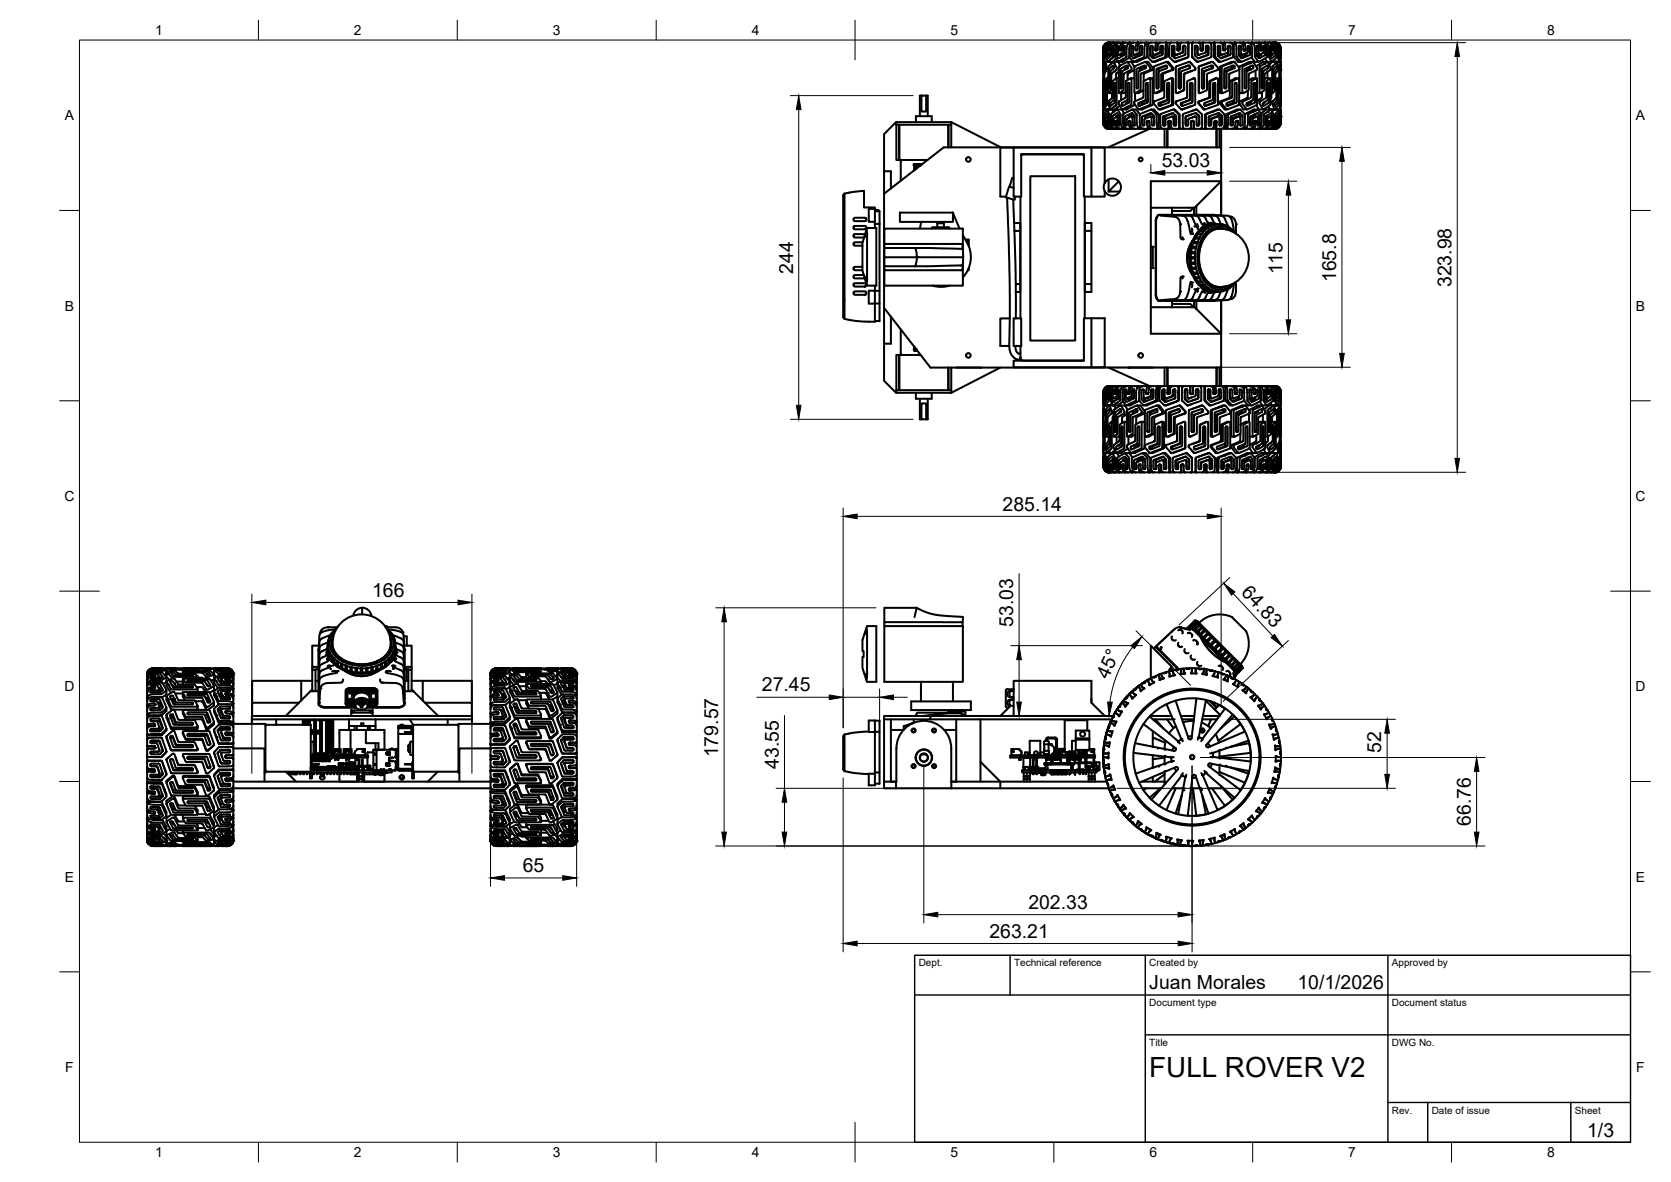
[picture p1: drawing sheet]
<svg xmlns="http://www.w3.org/2000/svg" width="420mm" height="297mm" viewBox="0 0 420 297" stroke-linecap="round" stroke-linejoin="round" font-family="sans-serif">
<defs><g id="words">
<text font-size="7" x="289" y="270.6">FULL ROVER V2</text>
<g font-size="4.9">
<text x="292.1" y="42">53.03</text>
<text x="199.4" y="68.7" transform="rotate(-90 199.4 68.7)">244</text>
<text x="322.5" y="68.9" transform="rotate(-90 322.5 68.9)">115</text>
<text x="336" y="70.9" transform="rotate(-90 336 70.9)">165.8</text>
<text x="365" y="72.2" transform="rotate(-90 365 72.2)">323.98</text>
<text x="252.1" y="128.3">285.14</text>
<text x="93.6" y="149.9">166</text>
<text x="312" y="149" transform="rotate(47 312 149)">64.83</text>
<text x="254.8" y="157.6" transform="rotate(-90 254.8 157.6)">53.03</text>
<text x="191.6" y="173.8">27.45</text>
<text x="278.6" y="170.9" transform="rotate(-65 278.6 170.9)">45°</text>
<text x="180.6" y="190.3" transform="rotate(-90 180.6 190.3)">179.57</text>
<text x="347.3" y="189.2" transform="rotate(-90 347.3 189.2)">52</text>
<text x="195.8" y="193.3" transform="rotate(-90 195.8 193.3)">43.55</text>
<text x="369.8" y="207.6" transform="rotate(-90 369.8 207.6)">66.76</text>
<text x="131.4" y="219.2">65</text>
<text x="258.6" y="228.4">202.33</text>
<text x="248.8" y="235.6">263.21</text>
<text x="289" y="248.5">Juan Morales</text>
<text x="326.2" y="248.5">10/1/2026</text>
<text x="399.1" y="285.7">1/3</text>
</g>
<g font-size="3.5">
<text x="39" y="8.8">1</text>
<text x="89" y="8.8">2</text>
<text x="139" y="8.8">3</text>
<text x="189" y="8.8">4</text>
<text x="239" y="8.8">5</text>
<text x="289" y="8.8">6</text>
<text x="339" y="8.8">7</text>
<text x="389" y="8.8">8</text>
<text x="16.3" y="30.2">A</text>
<text x="411.3" y="30.2">A</text>
<text x="16.3" y="78">B</text>
<text x="411.3" y="78">B</text>
<text x="16.2" y="125.9">C</text>
<text x="411.2" y="125.9">C</text>
<text x="16.2" y="173.7">D</text>
<text x="411.2" y="173.7">D</text>
<text x="16.3" y="221.6">E</text>
<text x="411.3" y="221.6">E</text>
<text x="16.4" y="269.4">F</text>
<text x="411.4" y="269.4">F</text>
<text x="39" y="290.8">1</text>
<text x="89" y="290.8">2</text>
<text x="139" y="290.8">3</text>
<text x="189" y="290.8">4</text>
<text x="239" y="290.8">5</text>
<text x="289" y="290.8">6</text>
<text x="339" y="290.8">7</text>
<text x="389" y="290.8">8</text>
</g>
<g font-size="2.5">
<text x="231" y="242.9">Dept.</text>
<text x="255" y="242.9">Technical reference</text>
<text x="289" y="242.9">Created by</text>
<text x="350" y="242.9">Approved by</text>
<text x="289" y="252.8">Document type</text>
<text x="350" y="252.8">Document status</text>
<text x="289" y="262.9">Title</text>
<text x="350" y="262.9">DWG No.</text>
<text x="350" y="279.9">Rev.</text>
<text x="360" y="279.9">Date of issue</text>
<text x="396" y="279.9">Sheet</text>
</g>
</g></defs>
<!-- layer: Visible -->
<g fill="none" stroke="#000" stroke-width=".51">
<path d="M277.4 13.8v.9l.3-.9 .2-2.3-.2 .5-.3 1.8M277.4 19.7h.1M277.4 16.1v1.7M277.4 12.3l.3-1 .4-.4 .6-.2-.6 .2a1.76 1.76 0 0 0-.6 1.5v.3M277.4 12.3l.2-.8-.2 2.3M277.4 13.8h.3M277.5 12.3v.4M277.5 12.3h.1M277.6 12.3a1.42 1.42 0 0 1 .7-1.4l.8-.2-.6 .2a1.55 1.55 0 0 0-.6 1.4v2l-.5 1.2v-3.2M277.9 16.5l.1 .6-.4 .8-.1 4.3v-4.8zM277.9 15.6l.5 1.7-.7 1.3v4l-.2 .8-.1-6.7zM278.2 19.7l.1 6.6-.7 1.2-.2-2 .4-1v-3.9z"/>
<path d="M278.3 19.7h.4M278.5 11.6l.1-.1 .1 2.3 .6-.6 .1-1.4 .3-.3-.2 2.3-.9 .9-.3-.8zM278.6 13.8h.9M278.7 16.7l1.3-1.2 .8 1.6-.1 .5-1.3 1v3.9l-.6 .9zM278.7 10.7h.2M279 17.3l.7-.7a.22 .22 0 0 1 .3-.1 .22 .22 0 0 1 .1 .3v.4l-1 .8-.1 4.2zM279 12.3h.1M279.3 15.5l.1 .6M279.5 10.7h-.4M279.5 11l.6-.3h.8l-.4 .1-.5 .8-.1 2.7-1.3 1.2-.5-1.2 .1-2a1.31 1.31 0 0 1 .7-1.4l1-.2-.5 .3a1.73 1.73 0 0 0-.6 1.5l.1 .2 .1-.4M279.5 11l-.3 .6-.2 .7M280.4 10.7l-.4 .1"/>
<path d="M280.6 14.8l-.8 .7h-2.4v2.9M280.8 11l.6-.3h1l-.4 .2-.4 .7-.1 .8 .2 .3M280.8 11l-.3 .6-.1 .7M280.9 11.6h.3l-.1 2 .2 .2 1-.6 .1-1.4 .2-.3 .3 .1-.2 2.2-1.4 .9-.6-.8zM281.2 15.5l.4 1M281.3 13.8h1M281.3 18l-.7 .7v1h.7M281.4 16.7l2.1-1.2 1.1 1.7-.2 .4-1.8 1-.1 3.9-1 .9-.2-.2zM281.6 10.7h-.7l.2 .1M281.9 13.8l.1 .4M281.9 12.3l-.2 .4M281.9 12.3h.1"/>
<path d="M282.3 13.8h.1M282.8 13.5l-.4 .3M283.1 10.7h-.7l.2 .1M283.4 15.5l1.1 .1 .7 1.2M283.5 16.7l-.2-.2-1.6 .9 .1 4.8 .3-.2v-3.9l1.4-.9v-.5M283.6 16.8l-.7 .4-.1 .4M283.7 11l.4-.3h-1.1l-.5 .2-.5 .7-.1 .7M283.7 11l-.4 .9-.1 2.4-2 1.2-.8-1.2v-2M284.1 14.5l-1.8 1h-2.3M284.3 19.7h.9M284.6 11.6h.4l-.1 2 .3 .2 1.3-.6 .1-1.5 .5-.2v2.3l-2.1 .8-.6-.7zM285.1 10.7h-1l.1 .4"/>
<path d="M285.2 17.6l-1.6 .9-.1 1.6M285.3 16.7l2.7-1.2 1.3 1.7-.1 .4-2.3 .9-.1 4-1.3 .9-.3-.2zM285.3 13.8l.4 .6M285.5 12.3l.1 .4 .3-.1 .1-.3M285.5 12.3l.2-1 .4-.6h-1.2l-.5 .2a1.45 1.45 0 0 0-.4 1.4v2l.9 1.2 2.8-1.2 .1-2.4 .4-1.2h-1.3l-.5 .2-.4 1.4M285.8 17.3l2-.8 .3 .3-.1 .4-1.7 .8-.1 4-.2 .2-.3-.2zM286 12.3h.1M287 10.7h-.9l.2 .4M287.1 13.3l-1 .5h-.9M288 15.5l.8 .1 1.1 1.7-.1 .3-2.2 .9v1.9M288.1 16.6l-1.4 .7-.1 .5M289 19.7h.7l.2 .2-.1 6.4-2.6 1.2h-.8"/>
<path d="M289.5 10.7h-1.3l.2 .2v3.5l-2.5 1.1h-.9M289.8 11.7v2.2l.5 .6M289.8 11.8v1.8l.2 .2 1.6-.6 .2-1.5 .4-.2 .2 .3M290.2 16.7l3.1-1.2 1.5 1.7-.2 .4-2.6 1v3.9l-1.6 .9-.3-.2zM290.4 12.3l.2 .4 .3-.1 .2-.3M290.4 12.3l.3-1.6h-1.4l-.4 .2-.3 1.4v2l1.2 1.2 3.2-1.2 .2-3.6-1.8 .1-.2 .5-.1 1M290.8 17.3l2.3-.8 .4 .3-.2 .4-1.8 .7-.2 .2v3.9l-.2 .2-.4-.2zM291.1 12.3h.1M291.8 10.7h-1.1l.3 .3v1.6M292.3 11.5l-.2 1.7-1.4 .6h-.7M292.4 11.8l-.1 2-2.3 .9-.8-.8v-2.1l.2-.3h.3l.1 .3M293.3 15.5l.5 .1 1.2 1.4 .1 .4-2.6 1.2-.1 3.9-1.4 .9h-.6"/>
<path d="M293.3 16.5l-2 .9v4.6M294.1 11l.3-.3h1.6v1.8l.4 .2M294.1 11l-.1 3.3 1.3 1.2 3.4-1.2 .1-3.3M294.4 19.7h.4l.2 .2v6.3l-.2 .2-2.8 1.1h-.5M294.5 10.7h-1.3l.2 .2v3.4l-2.9 1.2h-.7M294.7 11.6l.4-.1 .2 .2v1.9l.4 .2 1.6-.6 .1-1.5 .2-.2h.4v2.2l-2.6 .9-.8-.7zM295.1 11.5l-.2 .2v2.2l.8 .7M295.4 15.5l3.4-1.2v-3.3l-.2-.3h1.4l-.3 .2v3.4l1.5 1.2M295.7 16.7l3.4-1.2 1.5 1.7-.2 .4-2.7 1-.1 3.9-1.6 .9-.3-.3zM296.7 12.3h.1M297.1 10.7h-1.1l.2 .2v1.6l.3 .1 .2-.3M297.8 11.5l-.3 .2-.1 1.5-1.8 .6"/>
<path d="M298.8 11l-.2-.3h-1.7l-.1 .3-.1 1.3M298.9 16.5l-2.3 .9-.1 4.6 .2 .2h-.2l-.2-.3 .1-4.5 2.4-.9h.2M299 15.5l.7 .6M299.1 16.5l.2 .4-.2 .3-2.1 .8v4l-.2 .2M299.7 17.8l-1.9 .7v4.1l-1.9 .8M299.7 11l.2-.3h1.7l.2 .3 .1 1.6h.4M299.8 11v1.3M300.2 19.7l-.5 .2M300.2 19.7h.1M300.4 11.8l.2-.3h.4l.1 .3M300.4 12.3v1.6l.9 .8 2.5-.9 .1-1.5M300.5 11.8v.5"/>
<path d="M300.8 11.5l.3 .3v1.8l.3 .2M301.1 11.8v1.8l.2 .2 1.8-.6 .1-1.6 .5-.1 .2 .3M301.3 14.6v.1M301.4 10.7h1.2l-.3 .3v1.5l-.3 .2M301.5 16.7l3.4-1.2 1.4 1.7-.1 .4-2.7 1v4l-1.7 .8-.3-.3zM302.2 17.4l2.4-.9 .5 .4-.2 .3-2.1 .8v4l-.3 .2-.3-.2zM302.5 12.3l-.2 .3M302.5 12.3h.1M303.4 11.5l.3 .3-.1 1.9-2.3 .9M303.9 11.8v.5M304 10.7h1.4l-.2 .2v3.4l1.1 1.2h.6M304.5 11l-.4-.3h-1.6v1.6"/>
<path d="M304.5 11v3.3l-3.3 1.2-1.4-1.2-.1-2M304.5 16.5l.2 .2M304.7 16.7l-.1 .5-2 .8v3.9l-.2 .3M304.8 15.5l-3.3 1.1-.1 .2v6.3l.4 .3M305.5 12.3v2l1.4 1.2 3.1-1.2v-2M305.5 12.3l-.1-1.6h1.5l.4 .3 .2 1.5 .3 .2M306 19.7h-.4l-1.5 .8-.1 4-2.7 1.2 .1 .3 1.2 1.4 .3 .1M306.3 11.5l.1 .2 .1 1.9 .1 .2h.5M306.8 10.7h1.1l-.2 .3-.1 1.6M307.2 16.7l3.1-1.2 1.3 1.7-.1 .4-2.4 1v3.9l-1.6 .9-.3-.2zM307.9 17.3l2.2-.8 .4 .3-.1 .4-2 .8v4l-.2 .2-.4-.3zM308 12.7h-.1"/>
<path d="M308.2 12.3l-.2 .3M308.2 12.3h.1M308.2 12.3l-.3-1.6h1.4l.4 .2 .4 1.4M308.8 11.6v2.1l-1.9 .9M308.8 12.3v-.6l.4-.2 .3 .6-.1 1.5-.1 .3-2.2 .8-.9-.7 .1-2.5 .5 .2 .1 1.9 .1 .2 1.7-.6 .1-.9M309.2 10.7h1.3l-.3 .3 .1 3.3 1 1.2h.8M309.7 16.6v.6l-1.8 .8v4.1M310.3 15.5l-.7 .1-2.9 1.3v6.3l.2 .2h.5M311.3 19.7h-.7l-1.4 .8-.1 4.1-2.4 1.1v.3l1.2 1.5h.6M311.6 17.4v5.8l.2 .2h.8M311.7 10.7h.9l-.2 .4M312.4 16.7l2.6-1.2 1.1 1.7-.1 .4-2 .9v4l-1.3 .9-.3-.2z"/>
<path d="M313.1 12.7h-.1M313.2 12.3l-.1 .3M313.2 12.3h.1M313.2 12.3l-.2-1-.4-.6 1.7 .1 .3 .5 .3 1M313.5 13.3l-.1 .5-1.4 .7M313.8 10.7h1l-.2 .5M314.2 16.7v.5l-1.3 .6M314.3 11.8l-.2-.3-.3 .1-.1 1.6-1.4 .6-.2-.3v-1.7l-.2-.3h-.3l-.1 2.3M314.3 11.8l-.1 2-2 .9-.7-.9h.8M314.7 14.4l.7 1.1h1.1M314.8 12.3l-.1 2.1-2.6 1.1-1.2-1.2v-2.4l-.4-1.2h1.3l.4 .2 .4 .7 .1 1 .2 .1M315 15.5l-.9 .1-2.3 1-.2 .6"/>
<path d="M315 16.5h-.1l-2 .9v4.6l.3 .2M315 16.5l.1 .7-1.6 .8-.2 4.2M315.7 17.7v2M315.7 10.7h.8l-.2 .2M315.9 19.7h-1l-.9 .6M316 11.8v-.3l.4 .2 .2 2.1 1.1-.6 .1-.9M316 11.8v2M316 13.8h.7M316.8 16.7l1.9-1.2 .8 1.7-.1 .4-1.4 .9-.1 4-1 .9-.2-.3zM316.9 11l-.4-.3h1l.5 .2a1.44 1.44 0 0 1 .6 1.4l-.1 2.1-2 1.1-.9-1.2-.2-2.7-.6-.9 1.5 .1 .5 .8 .2 1h.3l.1-.3M317 11l.4 1.3M317.1 13.6l-.1 .3-.7 .4"/>
<path d="M317.3 10.7h.8l-.2 .2M317.4 12.3h.1M317.7 17l-.5 .5M317.8 12.3l-.1-.7 .2-.1 .3 .6-.1 1.8-1.5 .8-.6-.9M318.1 14.7l.5 .8M318.6 11l-.5-.3 1.3 .2a1.62 1.62 0 0 1 .6 1.5l.2 .3 .1-.4M318.6 11l.4 .9 .1 2.5 .6 1.1 1.3-1.1v-2.1a1.62 1.62 0 0 0-.7-1.5l-1.1-.1 .5 .2a1.55 1.55 0 0 1 .6 1.4M318.7 18.1v1.6M318.7 16.5h-.1l-1.4 .9-.1 4.5 .2 .3 .2-.3v-3.9l1.3-.8v-.5M318.7 10.7l.4 .1M318.7 16.5l.1 .1M319.3 19.7h-1.2l-.2 .1"/>
<path d="M319.4 13.8h.4M319.5 13.8l-.1 .1M319.7 11.8l.1 2 .7-.6v-1.7l.2 .3M319.7 10.7l.4 .1M319.7 11.8l-.4-.3 .1 2.3M319.7 15.5h-2.1l-1.8 1.1M319.9 16.7l1.2-1.1 .4 1.8-.8 1.2v4l-.7 .8-.1-.3zM320.2 15.2l.1 .3M320.3 12.3h.1M320.4 10.7h.2M320.6 10.7h.1M320.7 19.7h.7"/>
<path d="M320.7 10.7h.1M320.7 10.7l.8 .3M320.7 11.8l.1 2-1 .9-.4-.9M321.1 16.5l-.9 .9v4.6l.1 .2M321.1 16.5v.7l-.7 .8-.1 4.2M321.3 11l-.7-.3 .9 .3M321.3 11l.4 .6 .1 .7M321.4 19.7l.1 6.6-1.1 1.2-.6-1.9 1.1-1.1v-3.9zM321.5 13.8l-.2-2.3 .3 .5 .1 1.8M321.5 13.8l.1 .9 .4-.9v-1.7l-.2-.6 .1 1.7-.2 .6M321.5 13.8h.2M321.5 11l.5 .9v2.2"/>
<path d="M321.5 11l.4 .6 .2 .7M321.7 12.3l.1 .4v-.4M321.8 12.3a1.54 1.54 0 0 0-.7-1.4l-1-.2 .6 .2 .5 .7 .1 2.7 .3 1.2 .4-1.4M321.8 12.3h.1M322 18.4v6.2l-.4 1.1 .3 1.8 .2-1.7M322 15.5h-2.2l-.7 .8M322 16.5l-.2 5.7v-4.9zM322 15.5l-.1 7.2-.2 .7v-6.6zM322.1 14.1l-.1 1.4M322.1 19.9v1M225.4 30.7l-3.1 3v9.3M225.4 30.7h13.8"/>
<path d="M225.4 31.4v8.8h.7v-8.8M225.4 31.4h13.8v5.6M225.4 30.7v.7M226.1 31.4v8.8M230.3 30.7v-1.5h4v1.5M231.7 24h-.4v5.2M231.7 24h1.2v4h-1.2zM232.9 24h.4v5.2M238.4 31.4v5.6M238.5 31.4v5.6M239.2 30.7l12.5 6.3M239.2 30.7v.7"/>
<path d="M254.9 37.1h19.5M272.5 39l-.6-.2h-14.5l-.6 .3M274.4 37.1h3.4v8.9M274.4 37.1v12.3h3.4v-1.3M277.4 28.7v-1.2l.1 3.3a1.47 1.47 0 0 0 .8 1.4l.5 .2-.9-.3M277.4 26.6v-6.9v7.2l.1 .6M277.4 30.4v.3M277.4 30.8l.1 .7 .4 .5M277.4 29.6v-.3v1.1M277.4 28.4v.9zM277.4 29.3h.1M277.4 29.3l.1 1.9"/>
<path d="M277.5 31.3l.1 .3zM277.5 23.4h.3M277.5 30.8v.4M277.5 22.2h.1M277.9 32.1l.8 .3M278.1 30.8a1.43 1.43 0 0 0 .7 1.4l.5 .2-1-.3a1.33 1.33 0 0 1-.7-1.3v-2.1l.8-1.2 .5 1.3 .2 2.7 .4 .6 .6 .3-.8-.1-.6-.2M278.1 30.7l.1-.3 .2 1.1 .4 .5M278.1 20.8l.1 4.9-.6 .9v-.7l.4-.9zM278.1 30.7v.1M278.3 29.3l-.4 .6 .1 1.7-.2-.4v-1.9l.6-.9 .3 .9M278.3 29.3l.2 1.8 .3 .5-.1-2.3M278.4 29.3h.3"/>
<path d="M278.7 27.5h.1M278.7 23.4h1.1M278.8 32.3l.2 .1M279 27.2l-.1 .3M279.1 22.2h-.1M279.2 26.5v-.6l.9-.9v-3.9l.2-.3 .1 4.8-1.2 .9M279.3 32.3l.3 .1M279.6 23.4v1.3M279.7 27.5l.2 .7M279.8 20.4l.9-.7 .1 6.5-1.6 1.3-.6-1.8 1.2-1.2zM280.1 32.3l.5 .1M280.2 30.7l.3-.3 .1 .4a1.46 1.46 0 0 0 .6 1.4l1.5 .2-.5-.3-.3-.6-.2-2.7-.7-1.3-1.6 1.1-.1 2.2a1.36 1.36 0 0 0 .7 1.4l1.3 .2-.6-.3"/>
<path d="M280.2 30.7v.1M280.2 30.8l.2 .7 .3 .5M280.8 29.3l-.8 .6v1.6l-.2 .1-.2-.7 .1-1.7 1.2-.8 .4 .9M280.8 29.3l.2 .2v1.7M280.8 29.3h.5M280.9 27.5h1.2l.6 1M281.2 28.9l-.4 .4M281.3 29.3l.1 2.2h-.2l-.2-.3M281.3 32.3v.1h.6M281.6 26.6l-1.2 .9h-3M281.9 23.4v1.8M282.4 28.7l2.2-1.2 1.1 1.2 .2 2.4 .3 1 .2 .3h-1.2l-.5-.3a1.51 1.51 0 0 1-.5-1.4l-.2-.3-.2 .4a1.5 1.5 0 0 0 .4 1.4l.3 .2-1.2-.1-.4-.2a1.31 1.31 0 0 1-.5-1.3z"/>
<path d="M282.8 32.1l-.1 .3h.8M282.9 29.3l1.8-.9 .6 .9v2.2l-.3 .1-.2-.3v-1.8l-.2-.2-1.3 .6v1.6h-.3l-.1-.2zM283.1 23l-.5 .4h-1.1M283.1 20.4l1.1-.7 .3 .1v6.3l-.1 .3-2.3 1.1-.8-1.8 1.8-1.2zM283.7 20.9l.1-.1 .2 .3v4.5l-.1 .2-1.6 .8-.2-.7 1.4-.9zM283.7 30.7v.1M283.7 20.9h.1M284 25.4l-.8 .5-.1 .3M284.5 29.3h.8M284.7 32.1l-.2 .3h.8M284.7 27.5h.9l1 1.3M284.9 28.7l-1 .5-.1 .4"/>
<path d="M285.4 26.3l-2.1 1.2h-1.1M285.4 23.4v2M286.6 31.3v.8l-.2 .3h1.2M287.5 22.7l-1.2 .7h-.9M287.6 20.4l1.3-.7 .3 .2v6.3l-.1 .2-2.8 1.1-1.1-1.5v-.3l2.3-1.2zM288.2 20.9l.3-.1 .1 .2v4.6l-2.1 1-.3-.3 .1-.4 1.6-.7 .2-.2zM288.3 30.7l.2-.3h.4l.3 1.7 .2 .2 1.7 .1-.3-1.6M288.3 30.7v.1M288.4 30.8l.4 1.6h-1.3l-.5-.3a1.35 1.35 0 0 1-.4-1.3v-2.1l3-1.2 1.2 1.2v2.1M288.6 25.2l-1.5 .7v.5M289 31.5v.7l-.2 .2h1M289.1 32.4l-10.4 4.6"/>
<path d="M289.3 29.3l.8 .1 .1 2M289.5 27.5l.7 .1 1.1 1.2v3.3l-.2 .3h1.3M289.6 28.6l-1.6 .6-.1 .6M290.2 30.8v.7h-.4l-.2-.2v-1.8l-.4-.2-1.4 .6v1.5l-.4 .2-.2-.2v-2.1l1.3-.6a.89 .89 0 0 1 1.6 .3l.1 1.8M291.9 32.1l.4 .3h1.5v-.3M292.4 31.2v-1.8l.1-.2 2.3-.8 .9 .8-.1 2.3-.5-.1v-1.8l-.2-.3-1.8 .6-.1 1.6-.4 .1-.2-.4M292.8 32.4v4.6M292.8 20.4l1.6-.7 .3 .2v6.3l-.1 .2-3.2 1.1-1.3-1.5-.1-.3 .2-.2 2.5-1zM293.5 32.4v4.6M293.6 20.9l.2-.1 .2 .2v4.6l-.2 .2-2.3 .8-.2-.3 .1-.4 2-.9zM293.6 32.4v4.6M293.7 30.7v.1"/>
<path d="M293.7 30.8l.1 1.2M293.9 30.4l-.2 .3M293.9 20.9l-.1 .2v4l-2 .8v.3l.1 .3M294 30.4l.4 .2 .1 1.5 .2 .2h1.8l-.1-3.5-1.3-1.3-3.4 1.3v2.3l.2 .9M294 30.3l-.1 .1M294.3 30.4l-.3 .3v1.4l-.2 .3h1.1M294.8 29.3h.3l.2 .2v1.8l.3 .3M295 28.5l-2.2 .8 .1 2.2M295 27.5l.4 .1 1.2 1.2v3.3l-.2 .3h1.4M298.6 20.4l1.6-.7 .3 .2v6.2l-.1 .3-3.4 1.1-1.4-1.5v-.3l.1-.2 2.7-1zM299.4 20.9l-.2 .3v3.9l-2 .8-.1 .4 .3 .3M299.4 20.9l-.2 .2v3.9l-2.2 .9-.1 .3 .2 .3"/>
<path d="M299.4 20.9l.4 .2v4.5l-2.5 1-.2-.1M299.5 20.9h-.1M299.5 30.7v.1M299.5 30.8l-.1 1.5h-1.8l-.2-.2v-3.3l3.5-1.3 1.3 1.3 .1 2M299.6 20.8l-.1 .1M299.6 30.5l.1-.1-.2 .3zM299.7 26.6l-2.6 .9M299.7 20.9v4.9M299.7 28.7l-1.5 .7v1.9l.2 .3M299.7 30.4h.1M299.8 30.4h.3l.1 .3M299.8 30.3l-.1 .1"/>
<path d="M299.9 30.4l.2 .3M300.1 30.7v1.4l.3 .3h-1.2l.3-.3v-1.4M300.2 30.7v1.6l1.7 .1 .3-.3M300.5 29.3l-.8 .3M300.5 29.3h.1M300.5 29.3l-1.6 .6-.2 1.5-.4 .2-.2-.2v-2.1l2.5-.9 .9 .8 .1 1.6M300.5 29.3l.4 .2v1.3M300.6 28.4l.9 .8v2.1l-.3 .3M300.8 27.5l-1.1 .4M300.9 30.8l.1 .7 .3 .1 .3-.4M301.6 30.8v.4M302.3 30.8l-.1 1.2"/>
<path d="M302.4 22.2h.1M303.9 30.8l.1-1.6 2.5-.8 .8 .8-.1 2.1-.4 .3-.2-.4M303.9 30.8v.4M304.4 20.4l1.5-.7 .4 .2v6.3l-.2 .2-3.2 1.1-1.4-1.5-.1-.3 .2-.2 2.6-1zM304.7 32.4h1.1M305.1 20.9l.3-.1 .2 .3v4.5l-2.6 1-.3-.3 .1-.4 2.2-.9zM305.1 20.9l.1 4.7-.1 .2-2.1 .8M305.3 30.7v.1M305.5 30.4l.1 1.7 .2 .3M305.5 30.4l-.2 .3M305.5 30.4h.3l.1 .3-.1 1.7h1.5l.3-.2 .3-1.1v-2.3l-1.3-1.3-3.4 1.3v3.5h1.8l.3-1.5M305.8 32.4v4.6"/>
<path d="M305.9 32.4v4.6M306.2 28.5l.6 .7-.1 2.3M306.3 29.3h-.4l-1.5 .6-.1 1.4-.2 .3M306.5 27.5h-.4l-3 1.2-.1 3.4 .3 .3h-1.5M306.6 30.8v-1.3l-.3-.2-1.6 .6-.2 1.5-.4 .2-.2-.4M306.6 32.4v4.6M306.6 30.8v.4M307 32.4v4.6M308.6 26.5l-.2-.3 .1-.3 1.9-.9v-3.9l.4-.3 .2 .3v4.5l-1.9 .9h-.6M308.8 30.8v-2.1l3.1-1.2 1.1 1.3v2.3l-.3 .9M308.8 30.8l-.3 1.6 1.7-.1 .3-.5 .2-1M309.9 20.4l1.4-.7 .3 .1v6.4l-.2 .2-2.9 1.1-1.4-1.5v-.3l2.7-1.2z"/>
<path d="M310.1 30.8l-.2 .7h-.4v-2.2l2.2-.9 .7 .8v1.6M310.3 25.2l-.1 .6-1.7 .7M310.6 31.5v.6l.2 .3h-1M310.7 30.7v-.2l.4-.1 .2 .4-.2 1-.3 .6 1.5-.1 .4-.2M310.7 30.7v.1M311.2 28.6l.5 .7M311.6 25.9l1.1 1.6h.9M311.6 29.3h-.7l-1.3 .5-.2 1.6M311.8 27.5h-.8l-2.7 1.2v3.4l.2 .3h-1.3M312.5 30.8l-.1 .6-.5 .1v-2l-.3-.2-1.4 .6-.2 .9M312.9 31.4v.7l.2 .3h-1.1M313.3 22.2h.1"/>
<path d="M313.4 32.1l-.3 .3 1.4-.1 .5-.2M313.8 22.8l-.1 1.7-2.1 1.2M314.3 31.2v-1.9l1.8-.9 .7 .8-.1 2M314.6 25.4l-.1 .4-1.1 .6M314.7 20.4l1.1-.7 .2 .1 .1 6.4-.2 .2-2.4 1.1-1.1-1.5-.1-.3 2.3-1.2zM314.8 30.8l.1-.9 1.3-.6 .1 2.2h.2l.2-.3M314.9 30.8l-.3 .7h-.3v-.3M314.9 32.1l.2 .3h-.9M315.2 20.9l.2-.1 .2 .2v4.6l-1.9 1-.3-.3 .1-.4 1.6-.9zM315.3 30.8l-.3 1.2M315.3 30.7l.1-.3h.3l.1 .7-.4 1-.3 .3 1.2-.1 .4-.2 .5-1v-2.3l-.5-.8a.54 .54 0 0 0-.5-.5 .54 .54 0 0 0-.5 .3l-1.9 .9v2.4l-.3 .9M315.3 30.7v.1"/>
<path d="M315.5 28.7l.3 .6M315.9 26.4l.6 1.1h1.1M316.1 23.4h.8M316.1 29.3h-1l-.8 .4M316.3 27.5h-1.1l-2.2 1.3M316.7 32.1l.2 .3h-.9M317 28.5l1.4-1h3.6l-.1 3.3a1.46 1.46 0 0 1-.7 1.4l-.6 .2 .8-.3a1.4 1.4 0 0 0 .7-1.3M317.3 23.1v1.5l-1.2 .7M317.8 30.8l-.3 1-.6 .6 1-.1 .6-.2M317.9 25.7l-.4 .4M318.2 32.3l.1 .1h-.6M318.5 20.4l.9-.7v6.5l-.5 .6-1.3 .7-.9-1.8 1.7-1.2z"/>
<path d="M318.7 29v.3M318.9 20.9l.1-.1 .1 .2v4.6l-1.4 1-.2-.2 .1-.5 1.2-.9zM318.9 20.9h.1M318.9 26.7l.3 .8M318.9 30.7l.3-.3 .1 .4M318.9 30.7v.1M318.9 30.8l-.1 .7-.3 .5M319.3 30.8a1.47 1.47 0 0 1-.6 1.3l-.4 .3 .9-.1 .4-.2a1.3 1.3 0 0 0 .6-1.3v-2.1l-.7-1.2-1.7 1.2v2.1M319.4 32.3l-.5 .1M319.4 29.3l-.8 .6-.1 1.3-.2 .3h-.2l.1-2.2 1.3-.9 .4 .8v1.6M319.4 29.3l.2 .1v1.4M319.4 23.4h.6"/>
<path d="M319.5 29.3h-1.3M319.6 30.8l-.1 .7 .3-.3M319.7 23.4v1.1l-.3 .3M319.9 30.8v.4M320.2 32.3l-.3 .1M320.2 27.5l-.3 .6M320.3 22.2h.1M320.6 27.4v.1M320.6 32.3l-.1 .1M320.7 32.4h.1M320.7 27.5h.1M320.7 31.2l.1-1.9 .7-.9 .2 2.7-.3 .5 .1-2.3-.5 .6v1.2l-.2 .5-.1-.4"/>
<path d="M320.8 29.3h.7M321.2 20.9l-.1 4.2-.7 .8v.5M321.2 20.9l.1 4.8-.8 .9-.1-.2M321.2 30.7v.1M321.2 30.8a1.47 1.47 0 0 1-.7 1.4l-1.1 .2 .6-.3a1.3 1.3 0 0 0 .6-1.3v-2l1-1.3 .2 1.2v2.1M321.2 20.8v.1M321.3 30.4l.1 .2a1.68 1.68 0 0 1-.6 1.5l-.6 .3 1-.3a1.36 1.36 0 0 0 .6-1.3M321.3 30.3l-.1 .4M321.5 23.4h.2M321.9 22.2h.1M322 29.3v.8M322.1 27.9l-.3 3.7 .3-.8"/>
<path d="M322.1 20.8v5.1l-.2 .7zM322.1 29.6l-.1 1.2M322.1 30.4v.3M322.1 20.9h.1M212.3 48.6a3.1 3.1 0 0 0-.3 2.4v26.8a3.1 3.1 0 0 0 .3 2.3l2.9 .6 4.8 .1v-4.5M212.3 48.6v31.5M212.3 48.7l5-.7v4.1h2.7v.4M214.7 56.9l.2-.1h2.6l.3 .5-.2 .3h-2.7l-.3-.3zM214.7 54.9l.2-.2h2.6l.3 .5-.3 .4h-2.6l-.3-.3zM217.4 59.3l-.5 1.8v6.9l.5 1.8M217.5 58.9l-2.6-.1-.3 .4 .1 .4 .3 .1h2.3M217.7 58.3l-.3 1"/>
<path d="M217.7 58.3v1.1l-.1 .1-.2-.2M217.8 57.8l.2-.5h2.3v14.5h-2.3l-.2-.5M217.8 57.8l-.1 .5M217.9 57.8l.1 1.2M218 59v11.1M220 52.5v3.8M220 52.5h-1.6v3.2h1.6M220 52.8h.8a1.46 1.46 0 0 1 .3 1.5v2M220 56.3v1M220 56.3h1.1M220 53.1h1.1M221.1 56.3v24.4h-1.1"/>
<path d="M222.3 43h1.7v4.4M222.3 43v5.7M226.1 40.2h.1M226.1 40.2h7.1M226.3 53.4h13.3v2.4h-13.3zM226.8 40.2l-.3 .3v4.9M229.8 41.3v.3l.2-.3 .1 .3 .1-.3v.4h-.4zM229.8 41.3l.1 .4M230 41.3l-.1 .3M230 41.6l.1 .1M230.2 41.3l-.1 .3M230.2 41.6v.1"/>
<path d="M230.3 42.1l-.3 .1-.1 .6 .1-.7 .6 .1M230.3 42.3l.1 .1-.2-.1-.1 .3M230.5 41.3l-.2 .1 .2 .3M230.5 41.4v.2M230.7 41.3l.2 .1v.2h-.2h.2zM230.7 41.3v.1M230.7 41.6l.1 .1M230.8 41.4v.2M230.8 41.3h-.1M231.1 41.3h.1M231.1 41.3v.1M231.3 41.3h.2l.1 .2"/>
<path d="M231.3 41.3v.4v-.3l.2 .1v-.1M231.3 41.3v.4M231.4 41.3h-.1M231.6 55.8l-.3 1.7M231.7 41.3v.1M234.3 57.5l.2-.4h4l.2 .4M235.7 57.1v-1h1.6v1M239.6 53.4l1.7 4.1M242.1 59.1v-1.6h-19.7v3.8M242.1 59.1a8.8 8.8 0 0 1 1.8 7.3 7.5 7.5 0 0 1-1.8 3.3M242.1 59.1v4M252.9 49.4h-1.4v-12.3h3.4v12.3h1.9v-10.7h15.7v10.7h1.9"/>
<path d="M253.2 49.7l.7 22.4-.1 15.2 .2 1.2 .5 .9 .7 .7 .7 .3 .7-.1v-3.4M254.8 50.2l.6 18.6v11.2M254.9 44.8l-.4-.1-.6 2.2M254.9 47.2l-1.2-.3-.8 2.7 2.2 .6 .2-.8M255 56h1.5v17.4h-1.1M255.1 58h1.4M256.6 49.4v30.6M259.1 44.3h11.2v41.3h-11.2zM272.8 49.4v30.6M272.8 58v13.4M274.4 58h-1.6v-2h1.6v17.4h-1.6v-2h1.6M277.8 46l-.3 .8 .3 1.3"/>
<path d="M277.8 46a2.17 2.17 0 0 1 3.3-.6 2.17 2.17 0 0 1 0 3.3 2.17 2.17 0 0 1-3.3-.6M278.7 45.1v3h2.8M281.3 45.6l-2.6 2.5M289.4 52.2v-6.7h17.6v8.6v-17.1h-69.7l-15 11.7v28.7l11.7 15h73v-16.9v8.4h-17.6v-16.5M290.9 54.7l-.2 .8v18.6M291.1 54h.5a1.31 1.31 0 0 0-1 1.5v18.6a1.41 1.41 0 0 0 1 1.5h-.5M291.9 54.1l3.5 .4 .8 .4 .5 1.1 .1 3.7 .4 .4h.5M293.4 54l4.1 .2 .4 .2 .7 1.1 .7 3 .2 .2M294.7 52.2h-5.3v9.8M294.7 52.2v1.8M295 54l4.3 .3 .6 .4 .8 2 .4 .3M296.6 54l4.2 .2 .6 .4 .8 1.7h.4"/>
<path d="M297.3 59.6v.5M298.2 54l4.2 .2 .6 .4 .7 1.4h.8M299.7 57.4l.1 .7M299.7 58.1l-.3 .5M299.8 54l4.2 .2 .6 .5 .7 1.4 .6 .2M300.1 52.2l-.8 .8h-4.6M300.1 52.2l.1 1.8M300.5 60l-.4 .8M300.6 59.7l1.1 .1-.2 .2h-1.1zM300.8 51.8v2.2M301 56.8l-.1 .1M301 56.3v.5"/>
<path d="M301.1 58.9l-.5 .7M301.2 58.7h1.1v.1l-.2 .1h-1.1zM301.4 54l4.4 .3 .5 .4 .7 1.6M301.5 60l-.3 .8M301.6 57.9l.4-.5 .2 .2-1.3 1.3-.9 1.8-.2-.1 .9-1.7zM301.8 58l-.5 .6M301.8 58l.2-.2h1l-.1 .2zM302.1 58.9l-.4 .7M302.2 57.6a10.3 10.3 0 0 0 0 14.4M302.4 57.5l-.2 .1M302.5 57.3h1.1M302.6 57.3l-.6 .5"/>
<path d="M302.6 56.3h.1M302.8 57.1l-.3 .2M302.8 57.1h1M302.8 58l-.5 .6M302.9 56.1l-.3 .2M302.9 56.1h.1M303 54l4.5 .3 .5 .7 .8 2M303.4 56.8l-.6 .3M303.4 56.8l1.3-.1zM303.6 57.3l-.6 .5M303.6 58.9a5.3 5.3 0 0 1 7.1-.3 7.3 7.3 0 0 1 2.9 8.7 7.3 7.3 0 0 1-7.8 4.7 6.6 6.6 0 0 1-4.2-6 9.1 9.1 0 0 1 2-7.1zM303.8 57.1l-.2 .2"/>
<path d="M304.5 56.4h1.1h-.2M304.5 56h.1M304.5 56.8l-.6 .3M304.6 54l4.1 .2 .5 .2 .4 .5 .3 .9 .3 2.4M304.8 56.3l-1.5 .2-1.3 .9M304.8 56.3l-1.6 .2-1.2 .9M304.8 56.3h.6M304.9 54h.1M305.3 56.3l-1.7 .2-1.5 .9M305.4 56.4h-1.1l-.6 .2M305.4 56.4l-.7 .2M305.5 54.1l-13.8-.1a1.28 1.28 0 0 0-1 1.5"/>
<path d="M306 56.3h.1M306.6 57.3l.9 .2M306.6 56.3l-2 .1M306.6 56.3l-.9 .1M306.6 56.3l.9 .1M306.7 57.5l-1.2 .1-1.4 .7M307 45.5l-6.6 6.7h-5.7M307.3 56.4h.2M307.5 56.4l.7 .2M307.8 57.5a4.6 4.6 0 0 0-5.5 3.1 9.5 9.5 0 0 0 1.5 10.4 4 4 0 0 0 4 1M308.2 56.7l.2 .1M308.3 56.8h.1"/>
<path d="M308.4 57.7a4.5 4.5 0 0 0-6 2.6 9.5 9.5 0 0 0 1.7 11.1 4 4 0 0 0 4.3 .5M308.4 56.8l.9 .5M309.2 54.4l.9 .3 .4 .6M309.2 57.3h.1M309.3 57.3l.6 .5M309.9 57.8l.7 .8M309.9 58.2a4.6 4.6 0 0 0-7.4 1.3 10.2 10.2 0 0 0 1.2 12.1 4.3 4.3 0 0 0 6.2-.2M310.5 55.3l.3 1v2.4M214.7 73.4l.2-.2h2.6l.3 .5-.4 .4h-2.4l-.4-.3zM214.7 71.3l.2-.1h2.6l.3 .5-.2 .3h-2.7l-.3-.3zM216.9 67.1h-2l-.3 .3 .3 .5h2M216.9 60.9h-1.9l-.4 .4 .3 .4 2 .1"/>
<path d="M217.2 69.1h-2.3l-.3 .5 .3 .4h2.5M217.4 69.8l.3 1M217.4 69.8l.2-.3 .1 .2v1.1M217.7 70.8l.1 .5M218 70.1l-.1 1.2M218.4 73.1h1.6v3.2h-1.6zM220 71.8v1.3M220 73.1h1.1M220 76.3h1.1M222.3 77.4v9M222.4 66.9v1h19.6l.1-1.2-12.2 .2M222.4 62.3v-1h19.6l.1 1.2-12.2-.2"/>
<path d="M224 79.6v6.8h-1.7v9.3l3.1 3M229.9 62.3h-7.5v2.4M229.9 62.3a2.4 2.4 0 0 1 .6 2.3M230.5 64.7h11.6M230.5 64.7h-8.1v2.2h7.5M230.5 64.6v.8a1.8 1.8 0 0 1-.6 1.5M238.8 71.8l-1.9 .3-2.5-.3M242.1 62.5l.1 2.1M242.1 66.2v5.6h-19.7v-3.9M242.2 64.6l-.1 2.1M242.7 60.2h.9v1.6M242.9 60.5h.3v.6"/>
<path d="M243.3 61.3h.3M243.6 67.4v.5h-.2M255.4 71.4h1.1M274.4 80h3.4v12.3h-3.4zM274.4 80h-1.9v10.6h-17.6v1.7h19.5M289.4 77.2h11l.4 .4M289.4 62l.5 .1M289.4 62.1v5.2M289.4 62h.7M289.4 67.4h.7M289.9 67.3l-.5 .1M289.9 62v5.4"/>
<path d="M290.7 74.1l.2 .8M290.7 74.1a1.38 1.38 0 0 0 1 1.5h13.8M294.7 76.4h4.6l.8 .8M294.7 75.6v1.6M297.3 69.5v.5M297.7 69.5h-.5l-.4 .4-.1 3.7-.5 1.1-.6 .4-3.7 .4M299.4 64.6v.4M299.4 64.6h1l.1 .2-.1 .2h-1M299.4 71l.3 .5M299.4 65l.1 .9M299.4 66l1.1-.1 .1 .3-1.1 .1zM299.5 63.7l-.1 .9"/>
<path d="M299.5 63.3h1l.1 .2-.1 .2h-1.1zM299.5 66.3l.2 .9M299.5 70.9l-.2 .2-.7 3-.6 1-.5 .3-4.1 .2M299.6 67.3h1.1l.1 .2-1.1 .1zM299.6 62.4h1.1M299.7 62.3l-.2 1M299.7 62l-.1 .4M299.7 62h1.1M299.7 67.6l.3 .9M299.8 71.5l-.1 .7M299.8 69l.2-.1 .9 1.8 1.3 1.3-.2 .2-1.2-1.3zM299.8 60.6l-.8 1.5-.5 2.3 .2 2.2 1.1 2.4-.9-1.8-.4-2 .2-2.3z"/>
<path d="M299.8 60.6a11.7 11.7 0 0 0 0 8.4M300 61.1h1M300 61.1l-.3 .9M300.1 68.8l-.1-.3h1l.2 .3M300.1 60.8l-.1 .3M300.1 68.8h1.1M300.1 60.8h1.1M300.1 77.2h.1M300.1 68.8l.4 .8M300.2 75.6l-.1 1.6M300.4 69.6h1.1l.2 .3-1.1 .1zM300.5 65v.9"/>
<path d="M300.5 63.7v.9M300.6 66.3l.1 .9M300.6 69.9l.5 .8M300.7 62.3l-.1 1M300.8 62l-.1 .4M300.8 67.6l.3 .9M300.8 75.6v2M300.8 77.6l6.2 6.3M300.9 72.7l.2 .2-.1 .4M301 70.7h1.2l.1 .3h-1.1zM301.1 61.1l-.3 .9M301.1 72.6l-.4 .3-.8 1.9-.6 .5-4.3 .3"/>
<path d="M301.2 60.8l-.2 .3M301.2 68.8l.3 .8M301.3 70.9l.5 .6M301.7 69.9l.4 .8M302 71.8l-.2-.2h1.1l.1 .2M302 71.8h1M302 71.8l.6 .5M302.1 72.2l1.5 .9 1.8 .2h-1.2l-1-.2zM302.2 72l.2 .2M302.3 70.9l.5 .6M302.6 73.3h-.4l-.8 1.6-.5 .4-4.3 .3M302.6 73.3l.3 .2"/>
<path d="M302.6 73.3h.1M302.8 72.5l-.3-.2h1.2l.1 .2M302.8 72.5h1M302.8 72.4l.6 .4M303 71.8l.6 .5M303.4 72.8l1.3 .1h-1M303.4 72.8l.3 .1M303.7 72.9l1.7 .3M303.9 72.4l.6 .4M304.1 71.3l1.4 .7 1.1 .1M304.5 73.2h1.1h-.2M304.5 73.6h-.8l-.7 1.4-.6 .4-4.2 .2"/>
<path d="M304.5 73.6h.1M304.6 73.2l2 .1M304.7 72.9l.7 .2M305 75.6h-.1M305.7 73.2l.9 .1M305.9 73.3l-.7 .4-.6 1.2-.5 .4-4.3 .3M306 73.3h.1M306.6 72.1h.1M307 73.3l-.7 1.5-.5 .5-4.4 .3M307.3 73.2h.2l-.9 .1M307.5 72.1l-.9 .1M308.2 72.9l-.7 .2"/>
<path d="M308.3 72.8h.1M308.4 72.8l-.2 .1M308.8 72.6l-.8 2.1-.6 .6-4.4 .3M309.2 72.3h.1M309.3 72.3l-.9 .5M309.6 74.6l-.8 .8-4.2 .2M309.6 74.6h.1M309.9 71.8l-.6 .5M310.1 71.6l-.2 .2M310.2 71.4l-.6 3.2M310.5 74.3l-.5 .6-.8 .3M310.6 71l-.5 .5"/>
<path d="M310.8 70.9v2.4l-.3 1M225.4 98.7h13.8M225.4 98.1v-8.9h.7v8.9M225.4 98.1v.6M226.1 89.2h.1M226.1 89.2h5.4M226.1 89.2v8.9M226.5 82.8v6.1l.3 .3M229.8 88.1h.1M229.9 87.3v-.2v.2h.1M230 87.8l.1 .3M230 87.8l-.1 .3"/>
<path d="M230 87.7l-.1 .3-.1-.3v.4M230 87.7l.1 .3M230.1 88h.1M230.2 87.7l-.2 .4M230.2 87.7l.1 .4zM230.3 87.7v.3l.2-.2-.2 .3M230.3 87.7l-.2 .3M230.3 98.7v1.5h4v-1.5M230.5 87.9v.2zM230.5 88.1h.1M230.5 88h.1M230.6 88v.1"/>
<path d="M238.4 92.4v5.7M238.5 92.4v5.7M239.2 92.4v5.7h-13.8M239.2 98.1v.6M240.4 92.4h6.1M251.5 92.4l-12.3 6.3M253.9 80h-2.4v6.9h2.3M254.9 80h1.9v6.9h-1.9zM255.3 86.9l.1 1 .3 .6 .5 .4 .4-.2M256.6 89.8a.84 .84 0 0 0 .8 .8h14.5l.6-.3M277.4 98.7v.3M277.4 98.6v1.3"/>
<path d="M277.4 98.6a1.46 1.46 0 0 1 .7-1.4l.7-.2-.7 .3-.5 1-.2 3.6h3.7l1.3-1M277.4 99.3l.1 .8M277.4 99h.1M277.5 98.2l-.1 .4M277.5 98.2l.1-.4-.1 .4M277.5 98.2l-.1 3.3M277.6 98.6v1.9l.3 1.4 .9-1.2 .1-2.1M277.6 98.6a1.34 1.34 0 0 1 .8-1.4l.9-.2-.6 .3a1.7 1.7 0 0 0-.7 1.5l.1 .2M277.8 98.2l-.1 2.1 .2 .7 .7-.8 .1-2M277.8 98.2l.2-.4-.1 .4M278 98.2v1.9M278.2 99h-.1"/>
<path d="M278.5 98.2l.2-.4v.4M278.5 98.2l-.1 1.4-.4 .5M278.7 92.4l10.4 4.6M278.9 98.6a1.46 1.46 0 0 1 .6-1.4l.5-.2-1.2 .3a1.71 1.71 0 0 0-.6 1.4v.3M279 97l-.2 .1M279.5 97l-.2 .1M279.6 98.2l.2-.4 .1 .4M279.6 98.2l-.1 2.1 .4 .7 1.3-.8 .1-2M279.9 98.2l-.1 1.7 .2 .2M280.5 97l-.4 .1M280.9 98.2l.2-.4 .2 .1v.3M280.9 98.2l-.1 1.3-.8 .6"/>
<path d="M281.6 98.6v2.1l-1.8 1.2-.5-1.2v-2.1a1.35 1.35 0 0 1 .6-1.4l1.3-.2-.5 .3a1.42 1.42 0 0 0-.5 1.4l.1 .3M281.8 97h-.6l.1 .1M282.1 97.4l.5-.4-1.1 .1-.4 .2a1.62 1.62 0 0 0-.6 1.4l-.1 .3M282.1 97.4l-.4 1.2M282.7 98.2l.3-.4 .2 .1v.3M282.7 98.2v2l.5 .8 1.9-.9 .1-1.9M283.2 98.2l.1 1.9 1.2-.5 .1-1.4M283.4 97h-.8l.1 .3M283.8 92.4h6.1M284.6 98.2l.3-.4 .2 .1 .1 .3M285.1 99.7l-.8 .4M285.2 97h-.8l.1 .3"/>
<path d="M286 97.4l.3-.4h-1.2l-.5 .3a1.26 1.26 0 0 0-.5 1.4l-.1 .3h-.3v-1.1l.4-.7 .3-.2h-1.1l-.6 .3a1.31 1.31 0 0 0-.5 1.3v2l.6 .8a.52 .52 0 0 0 .4 .5 .52 .52 0 0 0 .6-.3l1.8-.9 .1-2.4 .3-.9M286.7 97.3l.6-.3h1.3l-.4 1.3v.6l.3 .1 .2-.1 .2-1.3 .3-.4 1.7-.2-.2 1.3-.1 2.4-3.1 1.1-1.1-1.2v-2zM287 98.2l.3-.4 .2 .1 .1 .3M287 98.2v2l.7 .8 2.2-.9 .1-1.9M287.4 97h-1.1l.2 .3v.7M287.6 98.2v1.7l.1 .2 1.5-.5 .2-1M289.4 98.2l.2-.4 .3 .1 .1 .3M289.4 98.2v.4M289.6 97h-1l.2 .3v.6M290 98l-.1 1.6-1.3 .5h-.8M292.2 98.2v2l.8 .8 2.4-.8 .1-1.6M292.2 98.2l.2-.4 .4 .1v.3"/>
<path d="M292.2 97h-1.3l.3 .3-.1 3.4-2.7 1.2h-.8M292.7 97.9l-.1 2.2 .7 .8M292.8 92.4v4.6M292.9 98.2l-.1 1.7 .2 .2 1.7-.5 .2-1.4M293.5 92.4v4.6M293.6 92.4v4.6M293.6 97l.3 .2 .1 1.8M293.6 97h1.1M294.9 98.2l.2-.4 .3 .1 .2 .3M295.3 97.8l-.2 .3v1.4l-1.5 .6h-.5M295.6 98.2v.4M296.2 98.6v2.1l-3.4 1.2-1.3-1.3v-2.3l.3-1 .4-.3h1.4l-.1 1.8 .3 .2"/>
<path d="M296.2 98.6l.1-1.5-1.6-.1-.4 .4-.1 1.4-.4 .2M297.6 97h-1.4l.2 .4v3.3l-3 1.2h-.5M297.9 98.2l.2-.4 .3 .1 .2 .3M297.9 98.2v2l1 .8M298.2 97.8l-.2 .3v2.1l.8 .8M298.6 98.2v1.7l.3 .2M299.3 98.7l.3 .3M299.7 99.9l-.7 .2M299.8 99h-.1M299.8 99h-.2M300 98.7l-.2 .3zM300.7 98.2l.2-.4 .3 .1 .1 .3"/>
<path d="M300.7 98.2l-.1 1.3-1.7 .6M301 97.8l.3 .3-.1 1.9-1.5 .7M301.4 98.2l-.1 1.9-2.4 .9M301.6 97h1.5l-.3 .3v3.3l1.2 1.2 .4 .1M302 97.4l-.3-.4-1.6 .1-.1 1.6v-1.4l.2-.3h-1.2l.3 .3v1.4M302 97.4v3.3l-3.4 1.2-1.4-1.3 .1-3.5h1.8l.2 .2v1.4M303 98.6v2.1l1.4 1.2 3.2-1.1 .1-.2v-2M303.7 98.2l.2-.4 .3 .1 .2 .3M303.7 98.2v.4M303.9 97.8l.2 .3v1.8l.2 .2h.4M304.4 98.2v1.7l.2 .2 1.7-.5 .1-1.4M304.5 97h1.1l-.2 .2v1.5l-.2 .3"/>
<path d="M305.2 99h.1M305.9 92.4v4.6M306.4 98.2l.2-.4 .3 .1 .1 .3M306.5 97.9l.1 .2v2l-2.2 .9M306.6 92.4v4.6M307 97h1.3l-.2 .2v3.4l1.1 1.2 .7 .1M307 92.4v4.6M307.1 98.2l-.1 1.9-2.3 .9-1-.7v-1.7M307.5 97.4l-.4-.4h-1.5l.1 1.8-.5 .2-.4-1.9-1.8-.1v1.6M307.6 97.4l.1 1.2M308.6 98.6l.1 2.1 1.3 1.2 2.8-1.2 .1-2.1a1.48 1.48 0 0 0-.5-1.4l-.4-.2h-1.3l.4 1.3-.2 .7M308.6 98.6l-.3-1.6h1.4l.5 .3 .3 1.6 .3 .1"/>
<path d="M309.2 98.2l.2-.4 .3 .1 .2 .3M309.2 98.2v2l.7 .7a.75 .75 0 0 0 1-.2l1.4-.6v-1.9M309.2 98l.1 2 .8 .1M309.6 97h1.1l-.2 .2-.1 .7M309.9 98.2l.1 1.9 1.5-.5M310.9 99h-.1M311.6 99.6l-.2 .6-1.6 .6M311.7 98.2l.1-.4 .3 .1 .2 .3M311.7 98.2v1.1l-.2 .3M311.9 97h1.1l-.2 .3v.8M314.1 97h.8l-.2 .3M314.1 98.2l.1-.4 .4 .4"/>
<path d="M314.1 98.2l.1 2 .6 .8 1.8-.9v-1.9M314.6 98.2l.2 1.9 1.3-.6v-1.3M315.5 99l.2-.3-.1-.8-.7-.9h1.1l.6 .3a1.34 1.34 0 0 1 .5 1.3v2.1l-1.7 .9a.66 .66 0 0 1-.8 .3 .66 .66 0 0 1-.4-.6l-.6-.7v-2.3l-.2-.7-.4-.6h1.2l.5 .3a1.28 1.28 0 0 1 .5 1.4l.2 .3M315.6 99.8l-.1 .4-1 .5M315.9 97h.9l-.2 .3M316.1 98.2l.1-.4 .4 .4M317.6 97h.6l-.1 .1M318 98.2l.1-.4 .3 .4M318 98.2l.1 1.9 .4 .9 1.3-.8v-2M318.4 98.2l.1 .4M318.5 98.6v1.3l.2 .2M318.7 97.4l-.5-.4 .9 .1 .4 .2a1.29 1.29 0 0 1 .6 1.3v2.2l-1.7 1.1-.7-1.2-.1-2.8-.3-.5-.5-.4h.9l.6 .3a1.58 1.58 0 0 1 .5 1.5l.1 .2 .3-.1v-.6l-.4-.9"/>
<path d="M318.8 97l.5 .1M319.5 98.2v-.4l.3 .4M319.5 98.2l.1 .4M319.5 98.6v.9l-.8 .6M319.8 97h.4M320.2 97h.1M320.5 97l.1 .1M320.7 98.2v-.4l.2 .4M320.7 98.2l.1 2.1 .2 .7 .6-.8v-2M320.7 97l.8 .4-.8-.4 .6 .3a1.56 1.56 0 0 1 .6 1.3l.2 3.3v-1.2M320.9 97.4l-.7-.4 .9 .3a1.4 1.4 0 0 1 .7 1.3M320.9 97.4a1.55 1.55 0 0 1 .5 1.4l-.1 .2"/>
<path d="M320.9 98.2l.1 1.9 .5-.6v-1.3M321.5 98.2l-.1-.4 .2 .4M321.6 97.4l.4 .5 .1 .7-.1-.4M321.8 98.6v2.2l-.8 1.1-.5-1.3v-2a1.5 1.5 0 0 0-.7-1.4l-.4-.2 1.1 .3a1.59 1.59 0 0 1 .7 1.5l.1 .2M321.9 98.2l-.1-.4 .2 .4M321.9 98.2l.2 2.8-.1-.9M322.1 98.6v1.5M322.1 99v1.1M322.1 98.6v.4zM231.3 100.2v5.2h.4M231.7 101.4h1.2v4h-1.2zM233.3 100.2v5.2h-.4"/>
<path d="M277.4 112.7l.2-5.5v4.9l-.2 .8M277.4 103.6l.2-1.7 .2 2-.4 .9 .1 6.2M277.4 115.3v1.8M277.4 117.1a1.47 1.47 0 0 0 .7 1.4l.6 .2M277.4 108.5v1M277.4 112.7v.2M277.4 115.3l.4-1.4 .4 1.3 .1 2.6 .5 .7 .6 .2-1.1-.2a1.62 1.62 0 0 1-.6-1.5l-.1-.3M277.5 117.6l.2 .3-.1-.3M277.5 102.8l-.1 5.8zM277.5 117.6v-2l.3-.8 .2 .8v2M277.6 116.8v.3a1.59 1.59 0 0 0 .7 1.4l.6 .2-.8-.2a1.65 1.65 0 0 1-.7-1.4M277.7 106l.1 6.5-.4 1.4 .1-7.2z"/>
<path d="M277.7 106h.3M277.7 115.6l.2 2M277.7 115.6l-.2 .6 .1 1.4M277.8 115.6h.2M277.9 117.6l.2 .3-.1-.3M277.9 100.1h.7M278 109.7h.8M278.2 108.5h.1M278.3 112.7v-.5l.7-.8v-4l.2-.2 .1 4.7-1 1M278.3 112.7v.2M278.5 102.3l.5-.4 .6 1.8-1.1 1.2v4.1l-.5 .7v-6.6zM278.7 117.6l.3 .3-.1-.3"/>
<path d="M278.7 117.6v-2l.9-.8 .4 .7 .1 2.1M278.7 101.9h.1M278.7 118.7h.1M278.8 101.9l.1 .1M278.9 117.1v-.9l.7-.6 .2 2M278.9 118.7h.1M278.9 117.1v.5M279 103l-.1-.2-.8 .9 .1 4.8M279 103v.6l-.7 .7-.1 4.2M279.1 113.9l.1 .3M279.2 106.3l.3-.2v6.5l-1.2 1.3-.4-1.9 .9-1.2v-3.9zM279.4 118.6l.3 .1"/>
<path d="M279.4 106h.6M279.5 101.4l-.3 .5M279.6 115.6h.4M279.8 117.6l.2 .3h.1v-.3M280 104.6l-.2 .3-.1 1.1M280 115.5l-.1 .1M280.1 103l1.8-1.1 .9 1.6-.1 .4-1.7 1v4l-.8 .8-.2-.2zM280.2 101.9l.3 .8M280.3 113.1l-.7 .8h-2.2v1.4M280.3 118.6l.4 .1M280.4 117.1v-2l-.7-1.2-1.3 1.1v2.1a1.46 1.46 0 0 0 .7 1.5l1.1 .1-.5-.2-.3-.4-.2-.6v-.8l.2 .4a1.53 1.53 0 0 0 .7 1.5l1.3 .1-.6-.3M280.4 117.1l.1 .7 .3 .6"/>
<path d="M280.6 108.5h-.1M280.7 112.7v.2M280.7 112.7v-.5l1.2-.9v-3.9l.3-.2 .1 4.8-1.4 1-.2-.1M280.7 100.1l.1 .3M280.8 109.7v1.6M280.9 113.9l.4 .8M281.2 100.1h-1.2M281.3 117.6l.2 .3h.2v-.3M281.3 117.6v-2l1.5-.8 .6 .7 .1 2.1M281.5 118.5l-.1 .2h.7M281.5 109.6l-.2 .1h-1.2M281.5 106.7l1-.7 .2 .1v6.5l-2 1.3-.7-1.9 1.5-1.2z"/>
<path d="M281.7 117.1v.5M281.8 101.9h1.1l.6 1.1M281.8 102.9l-.1-.1-1.4 .9 .1 4.9 .2-.3 .1-4 1.2-.8v-.5M281.8 102.9l.1 .1M281.9 103.3l-.4 .4M282.3 111.9l-.6 .5M282.5 117.1l-.1-.4-.3 .1 .1 1 .4 .7 .4 .2h-1l-.6-.2a1.42 1.42 0 0 1-.5-1.4v-2.1l2.1-1.1 .9 1.2v2M282.5 117.1a1.49 1.49 0 0 0 .6 1.5l1.5 .1-.5-.6-.2-1M282.6 106h.8M282.7 115.6l-1 .6-.1 .9M282.7 115.6l.3 .2v1.3M282.8 115.6h.6"/>
<path d="M282.9 113.9h1.1l.8 1.1M283 117.1v.5M283 117.6l.2 .3h.2l.1-.3M283.1 118.5l-.1 .2h.7M283.1 115.1l-.7 .5-.1 .2M283.3 100.1h1M283.4 104.1l-1.2 .8-.1 1.4M283.4 103l2.5-1.1 1.2 1.6-.1 .4-2.2 1v4l-1.2 .8-.2-.3zM283.6 112.8l-1.8 1.1h-2.1M283.7 100.1l.3 .6M283.7 109.7v2M284.3 100.1h.1"/>
<path d="M284.4 112.9l-.1-.3 .1-.4 1.6-.8v-3.9l.3-.3 .2 .2v4.6l-1.9 1-.2-.1M284.7 115l2.7-1.1 1.1 1.2 .1 2.4 .4 1.2-1.8-.1-.3-.5-.3-1.4-.3 .1-.1 .7 .6 1.2h-1.2l-.5-.2-.5-1zM284.8 104l.1-.4 1.1-.6-.1 .5-1.6 .8-.1 4.2M284.8 118.2l-.2 .5h1.1M285.2 117.6l.2 .3h.3v-.3M285.5 109.1l-1 .6h-.9M285.5 106.7l1.3-.7 .2 .2 .1 6.3-.2 .3-2.5 1.1-1-1.5-.1-.4 2.1-1.2zM285.7 117.6v-1.4l1.3-.6 .3 .2 .1 1.8M285.9 101.9h.9l1.1 1.6M286 103l-.3-.2-1.8 .9-.1 4.6 .2 .3 .2-.1M286.4 100.7l-2.2 1.2h-1M286.5 111.6l-1.2 .6-.1 .5"/>
<path d="M286.8 106h.8l.2 .2v5.8M287 118.3l-.2 .4h.9M287.1 115.6h.8l-.7-.8-2 .8v2M287.3 113.9h.8l1.1 1.2v3.3l-.2 .3h1.2M287.4 117.6l.2 .3h.3l.1-.3M287.4 114.9l-1.3 .7-.1 .5M287.7 100.1l.5 .7M287.8 112.3l-.1 .5-2.3 1-1 .1M287.9 103.7l-.2 .2-1.9 .9-.1 1.8M287.9 103.1l3.1-1.2 1.3 1.6-.1 .4-2.5 1-.1 3.9-1.4 .9-.3-.2zM287.9 115.6v1.5M288 117.1v.5"/>
<path d="M289 112.7l.1-.5 1.9-.8v-4l.4-.2 .2 .2v4.6l-2.3 1-.2-.1M289 112.7l.1 .2M289.4 117.1v-1.9l.1-.2 3.1-1.1 1.3 1.2 .1 3.6-1.8-.1-.5-1.9-.4 .3 .2 1.7h-1.4l-.5-.3M289.4 117.1l.2 1.3M289.7 112.7v.1M290 117.6l.3 .3h.3l.1-.3M290 117.6l.1-2 2.2-.8 .9 .8 .1 2M290.5 106.7l1.4-.7 .3 .2v6.3l-.1 .3-3 1.1-1.3-1.8 .1-.2 2.5-1.1zM290.7 117.6v-1.4l1.5-.6 .4 .3v1.7M290.9 101.9h.6l1.2 1.5 .1 .3-2.5 1.2-.1 4-1.4 .8h-.7M290.9 102.9h-.5l-1.9 .8v4.6l.1 .3 .3-.1M290.9 102.9l.1 .1"/>
<path d="M290.9 102.9l-1.7 .7-.1 .6M291 103v.5l-2 .9v3.9l-.2 .2M291.6 107.3l-.1 4.1-1.8 .9v.4M291.9 116.8l-.1 1.7-.3 .2h1.1M292 106h.5l.2 .3v6.3l-2.9 1.2-.7 .1M292.3 115.6l.7 .1 .1 2.2M292.5 113.9h.6l1.2 1.3v3.3l-.3 .2h1.4M292.6 114.8l-2 .9v2.1M292.6 117.6l.2 .3 .4-.1 .1-.2M293.2 103.1l3.4-1.2 1.4 1.7-.1 .3-2.7 1-.1 4-1.6 .8-.3-.2zM294.5 112.7v-.5l2.1-.9v-3.8l.5-.3 .2 .2-.1 4.6-2.4 1-.2-.1M294.5 112.7l.1 .2"/>
<path d="M294.8 112.7l.1 .2M294.9 112.9h.1M295.5 117.1l.2-1.5 2.5-.8 .8 .8v2M295.6 117.1v.5M295.6 117.6l.2 .3h.3l.1-.3M296 106.7l1.6-.7 .3 .2 .1 6.3-.2 .3-3.2 1.1-1.4-1.5-.1-.4 2.8-1.1zM296.2 117.1l.1-.9 1.6-.6 .4 .2v1.3M296.2 117.1l.1 .5M296.4 102.8l-2.2 1 .1 4.7M296.5 101.9h.3l1.3 1.5v.4l-2.6 1.1-.1 4.1-1.5 .7h-.5M296.6 103l.1 .3-.2 .3-2.1 .8v3.9l-.1 .2M296.6 103l-.3-.2-2.4 .9-.1 4.6 .4 .2"/>
<path d="M296.9 117.1l.3-.4 .3 .1 .1 .3M296.9 117.1v1.6h-1.6l-.3-.3M297.1 107.2h.1M297.1 107.2l-.3 .2v4l-2 .9v.4M297.4 116.7h.1M297.4 116.7l-.3 .2v1.6l-.3 .2h1.2M297.6 117.1l.2 1.5h1.8l.1-3.4-1.4-1.3-3.4 1.1 .1 3.4M297.7 106l.4 .3-.1 6.3-3.4 1.3M298 115.6l.4 .2v1.9l.2 .2M298.2 114.8l-2.4 .9v2l.2 .2M298.2 113.9l1.5 1.3v3.3l-.2 .2h1.4l-.3-.2 .1-3.4 3.4-1.2M298.3 117.6l.2 .3h.4l.1-.3"/>
<path d="M298.3 117.1v.5M298.9 100.1h.1M299 103.1l3.4-1.2 1.5 1.7-.2 .3-2.7 1-.1 4-1.6 .8-.4-.2zM299.2 109.7h.1M299.7 101.5l-1.1 .4M299.7 113.3l.7 .6M299.7 109.5l-.5 .2M299.7 103.6l-.1 .2 .1 4.7M300 108.5l-.1 .1M300 108.5h.1M300.1 108.5h-.1M300.3 112.7l.1 .2"/>
<path d="M300.4 113.9h.1M301.3 117.6l.3 .3h.3l.1-.3M301.4 117.6v-2l2.4-.8 1 .7v2.1M301.9 106.7l1.5-.7 .4 .3v6.2l-.2 .3-3.2 1.1-1.5-1.5-.1-.3 .2-.3 2.7-1zM302.1 117.6v-1.3l1.7-.7 .3 .3v1.7M302.1 102.8l.1 .1M302.2 102.9l.1 .1M302.3 103l-.1 .5-2 .9v3.9l-.2 .2M302.3 101.9l-2.6 .9M302.3 102.9l-.2-.1-2.5 .9v4.6l.4 .2M302.3 102.9l.1 .1M302.5 103v.3l-.1 .2-2.2 .9v3.9l-.1 .2"/>
<path d="M302.7 107.2l.2 .2v4.6l-2.4 1M302.7 107.2l.4 .2v4.6l-2.5 1-.2-.1M302.7 107.2l-.2 .2v3.9l-.2 .3-2 .6v.5M302.9 116.8l-.2 .3M303 116.7h.3l.1 .3v1.7h1.6l.3-.2 .2-3.3-1.3-1.3-3.5 1.2-.1 3.3 .2 .3 1.8-.1 .2-1.5M303.1 116.7l.1 .2v1.6l.3 .2h-1.2M303.5 106l-1.8 .9-.1 4-1.9 .7M303.8 114.8l.7 .8v2.1l-.2 .2M303.8 115.6l-1.8 .6-.1 1.5-.3 .2M304.1 117.6l.2 .3h.3l.2-.3M304.8 103.1l3.3-1.2 1.3 1.7-.2 .3-2.5 1v4l-1.6 .8-.4-.2zM306 112.7l.1 .1"/>
<path d="M307 117.6l.2 .3h.4l.1-.3M307.1 117.6l.1-2 2.2-.8 .9 .8v2M307.5 102.9l.1 .1M307.6 106.7l1.4-.7 .3 .2v6.3l-.1 .3-3.1 1.1-1.5-1.8 .2-.3 2.6-1zM307.6 103l-.1 .5-1.9 .9v3.8l-.1 .3M307.7 117.1l.1-.9 1.7-.6 .1 .3v1.7M307.7 117.1v.5M308 101.9h-.6l-2.9 1.2-.1 6.3 .2 .3h.4M308 102.9l-.2-.1-2.4 1v4.5l.2 .3 .2-.1M308 102.9l.1 .1M308.1 103l-.1 .5-2 .9v3.9l-.2 .2M308.1 107.4v4.6l-1.9 .9 .2 .1 2.3-1v-4.6l-.3-.2-.3 .2v4l-2 .8-.1 .5"/>
<path d="M308.4 116.8l.1 1.7 .2 .2h-1.1M308.5 116.8l-.3 1.6M308.7 116.7l.3 .2-.3 1.8h1.4l.4-.2 .4-1v-2.3l-1.3-1.3-3 1.1-.2 .2-.2 3.5h1.5l.5-.3M308.7 116.7h-.1M309.1 106h-.6l-1.5 .8-.1 4.1-2.5 1.1v.4l1.2 1.4 .5 .1M309.1 114.9l.5 .7v2.1M309.4 115.6h-.6l-1.5 .6-.2 1.7M309.6 113.9h-.7l-2.9 1.2v3.3l.3 .3h-1.4M309.6 117.6l.2 .3h.2l.2-.3M310.3 103.1l2.8-1.2 1.2 1.6-.1 .4-2.2 1-.1 3.9-1.4 .9-.3-.2zM311.2 108.5h-.1M311.4 112.7v-.5l1.8-.8v-3.9l.3-.3 .2 .2v4.6l-2 1-.2-.1"/>
<path d="M311.4 112.7l.1 .1M311.8 115l2.7-1.1 .9 1.1 .1 2.5-.5 1-.5 .2h-1.2l.6-.9v-1l-.3-.1-.2 .4a1.49 1.49 0 0 1-.5 1.4l-.4 .2h-1.3l.4-.9zM311.9 109l-.1 1.9-2.2 .9-.1 .3 1.2 1.7 .8 .1M312.3 117.6l.1 .3 .3-.1 .1-.2M312.3 117.6l.1-2 1.9-.8 .7 .7v2.1M312.4 103l-.1 .6-1.5 .6M312.7 106.7l1.3-.7 .2 .2v6.4l-2.8 1.3-1.2-1.5-.1-.4 2.5-1.2zM312.8 100.6l1 1.3h.9M312.8 117.6l.1-1.4 1.3-.6 .3 .3v1.7M312.9 111.6l-.1 .5-1.4 .7M313.1 101.9h-.9l-2.6 1.3v6.2l.2 .3h.6M313.1 102.9l-.2-.1-2.1 1v4.5l.3 .2"/>
<path d="M313.1 102.9l.1 .1M313.1 118.3l.2 .4h-.9M313.2 103l-.1 .5-1.7 .9-.1 3.9-.1 .2M313.7 115l.4 .6M314 106h-.9l-1.2 .8M314 104v2M314.2 100.1h.7M314.2 112.6l.7 1.2 1.1 .1M314.2 109.7h1M314.3 115.6h-.9l-1.1 .5M314.5 113.9h-1l-2.4 1.1-.1 3.5 .2 .2h-1.2M314.5 117.6v.3l.3-.1 .2-.2"/>
<path d="M315 103l2.3-1.1 .9 1.6-.1 .4-1.7 1v4l-1.2 .8-.3-.2zM315.2 118.3l.2 .4h-1M315.8 108.5h-.1M315.9 109.3l-.1 1.6-1.6 .9M315.9 112.7l.1-.5 1.3-.8 .1-4 .2-.2 .1 4.8-1.3 .8-.4 .1M315.9 112.7l.1 .1M316.3 103.2l-.1 .4-.8 .4M316.6 117.6v.3h.3l.1-.3M316.6 115.9l.2-.3 1.5-.8 .4 .8v2M316.6 115.9v1.7M316.7 111.9l-.2 .3-.7 .4M316.8 100.9l.5 1h1.2"/>
<path d="M316.9 118.6l.1 .1h-.7M317 106.7l.9-.7 .2 .1v6.4l-.1 .3-2 1.1-1.1-1.8 .1-.3 1.9-1zM317.1 117.6v-1.4l1-.6 .2 .2v1.8M317.2 101.9h-1l-2.1 1.3M317.3 102.9h-.3l-1.6 .9v4.5l.3 .2M317.3 102.9v.1M317.3 103v.6l-1.4 .8-.1 4.1M317.4 115.2l.2 .4M317.5 104.2v1.8M317.7 116.7l.2 .2-.1 .9-.4 .7-.4 .2h1.1l.5-.3M317.7 116.7l-.6 1.7M317.8 112.9l.4 1"/>
<path d="M318 106h-1.1l-.5 .4M318.1 100.1h.5M318.1 109.7h.7v1.2l-.7 .5M318.2 115.6h-1.2l-.4 .3M318.3 117.6v.3l.3-.3M318.4 118.6l.1 .1h-.7M318.6 118.4l.4-.9 .1-2.3-.8-1.3-2.1 1.2-.1 2.7-.7 .9h1.1l.6-.3M318.6 100.1l-.4 .4M318.7 103l1.6-1.1 .5 1.5v.5l-1.1 1v3.9l-.9 .9-.1-.2zM319 101.9h.1M319 101.9l-1.2 .9M319.3 108.5h-.1"/>
<path d="M319.3 112.7v-.4l1-.9v-4l.2-.2v4.8l-.8 .8-.3 .1M319.4 112.7v.2M319.4 113.9h-2.2l-1.8 1M319.5 118.6l-.4 .1M319.5 101.2l.2 .7M319.5 117.1l.1-2.1 1.3-1.1 .4 1.3v1.9a1.47 1.47 0 0 1-.7 1.4l-1.1 .2 .7-.3M319.6 117.1l-.3 1-.8 .6h.9l.5-.3M319.7 106h1M319.8 117.6v.3l.3-.3M319.8 117.6l.1-2 .9-.8 .3 .8v2M319.8 104.7v1.3M319.9 115.6h.9"/>
<path d="M319.9 118.4l.4-.6 .2-1.1 .2 .3a1.5 1.5 0 0 1-.5 1.4M320.1 113.4l.1 .5M320.3 102.9l-.2-.1-1.1 1v4.6l.2 .1M320.3 102.9v.1M320.3 118.7h-.3M320.3 103v.6l-1 .8-.1 4.1M320.5 101.9l-.1 .3M320.5 118.7h.2M320.7 106l.1 6.6-1.4 1.3-.8-1.9 1.4-1.1v-4zM320.8 101.9h.1M320.8 100.1h.3M320.8 115.6l.1 2"/>
<path d="M320.8 115.6l-.6 .6-.1 1.4M320.8 109.7h.4M320.8 117.6v.3l.3-.3M321.4 108.5h.1M321.4 112.7v-.4l.5-.9v-4.2v4.9l-.4 .8M321.4 112.7l.1 .2M321.6 106h.4M321.6 117.6l-.1 .3 .2-.3M321.6 117.6l.1-1.9 .3-.9v2.8M321.7 115.6h.3M321.8 101.9l.2 2-.4 1.1v4l-.5 .7v-6.5zM321.8 117.1v.5"/>
<path d="M321.9 103v.5l-.5 .8v4.2M321.9 103l-.1-.2-.5 .9 .1 4.8M321.9 116.7v.8l-.2 .6-.4 .4-.6 .2 .8-.3M321.9 101.9l.2 .7v7.1v-6.9M322 116.7l-.1 .4a1.54 1.54 0 0 1-.7 1.4l-.9 .2 .6-.2 .5-.7 .1-2.8 .5-1.1 .1 3.2M322 117.6l-.1 .3 .1-.3M322 106v6.6l-.5 1.3-.4-1.9 .6-1.1 .1-4.2zM322 100.1h.1M322 111l.1 2.9h-2.5l-.8 .7M322 115.6l-.2 1.5M322 115.6v.3M322 109.7h.1"/>
<path d="M322.1 101.9h-3.1M322.1 117.1l-.1 .5M322.1 111.6v1.7M322.1 117.1l-.1 .7-.4 .6M81.4 157.9l-.6 .5-.3 .8M83.1 159.6l-2.1 .8-.6 .6-.3 4.4M83.3 159.3l-.4 .6M83.4 159.1l-.2 .2M83.8 159.9a4.5 4.5 0 0 0 2.7 6.1 9.5 9.5 0 0 0 11-1.7 4 4 0 0 0 .5-4.4M84.1 158.3l-.7 .8M84.3 158.1l-2.2 .4-1.5 .6-.3 .6-.2 4.1M84.3 158.5a4.6 4.6 0 0 0 1.3 7.4 10.2 10.2 0 0 0 12.2-1.3 4.3 4.3 0 0 0-.3-6.1"/>
<path d="M84.7 157.8l-.5 .5M84.8 157.6h-2.5l-.9 .3M84.9 157.5l-.2 .1M86.1 156.2a7.3 7.3 0 0 1 8.2-1 7.3 7.3 0 0 1 3.9 7.4 6.6 6.6 0 0 1-6.1 4.3 8.1 8.1 0 0 1-8.1-3.5 6.7 6.7 0 0 1 2.1-7.2zM91.1 152.7v1.7M91.1 152.7a2.34 2.34 0 0 0-2.3 2M91.1 152.7a2.34 2.34 0 0 1 2.3 2.1M97 157.6h2.5l.9 .3M97.1 157.8l.8 .7M97.5 158.1l2.7 .5 1.1 .7 .4 4.5M97.7 157.6l-.9-.2 .7 .2M97.9 158.5l.5 .6"/>
<path d="M98.4 159.1l.5 .8M98.4 159.1h.1M98.7 159.6l2 .8 .6 .4 .2 .5 .2 4.1M98.9 160l.4 .9M98.9 160v.1M100.4 157.9l.6 .4 .3 .9M101.5 159.9h.8v2.3M217.7 158.3v.8l-.1 .2-.2-.1M217.9 157.8l.1 1.2M218 159v10.7l-.1 1.2M222.4 157.3v-1l19.7 .1-.1 .9M222.4 157.3h19.7v14.1h-19.7z"/>
<path d="M229.9 155.1l.6-2.4 2.3 1.1 2.4 .7 6.9 .5v1.4M230.5 152.7h-8.1v3.6M294.7 159.9l-.1 .5 .1 .3M294.9 158.5l-4.2 3.9M296.2 158.4l.5-.1 .5 .2 .2 .3-.1 .4M296.6 157.6l1.3 .4M296.6 157.6l.1 .1M296.6 157.6h.1M296.7 157.7h-.7l-.6 .3-4.7 4.4 5.7 5.8M296.7 157.7h.1M297 158.4h.1M297.9 158l.5 .1"/>
<path d="M298.4 158.1h.1M298.4 158.1l.9 .2M298.5 157.8l.5-.5 .8 .8zM298.5 157.8l1.3 .3M298.5 157.8l-.6 .2M298.6 157.8l.2 .1M298.7 159.1l.5-.1 .5 .6M299.3 158h.1M299.4 157l-.1 .3h-.3M299.5 158.1h.1M299.8 159.6l-.1 .5M299.8 158.1l.4 .1 7.9 8-1-1.1a35.2 35.2 0 0 0-5.4-5.1z"/>
<path d="M300.4 155.9h.1a4.2 4.2 0 0 1 2.2 1.8l8.4 8.4a3.2 3.2 0 0 1 1.3 1.8M300.5 156l-1.1 1M300.5 156l-1.1 1.2 .1-.1M300.7 156.2l-.2-.2-1 1.1 .1 .1M300.8 156.3l-.1-.1-1.1 1.2 .1-.1M301 156.5l-.2-.2-1.1 1 .3 .3M301.2 156.7l-.2-.2-1 1.1v.2l.1-.1M301.5 157l-.3-.3-1.1 1 .3 .4M301.5 156.5a6.9 6.9 0 0 1 8.6-1.1l3.1 3.1a7.1 7.1 0 0 1-1.3 8.4M301.7 157.2l-.2-.2-1.1 1.1 .1 .2 .1-.1M302.1 157.6l-.4-.4-1.1 1 .5 .5M302.3 157.8l-.2-.2-1 1.1v.2l.1-.1"/>
<path d="M302.8 158.3l-.5-.5-1.1 1 .6 .5M303 158.5l-.2-.2-1 1v.3h.2M303.6 159.1l-.6-.6-1 1.1 .5 .6M303.8 159.3l-.2-.2-1.1 1.1 .1 .2h.2M304.5 160l-.7-.7-1 1.1 .6 .6M37 169.4v.2M37 169.4h.1M37.1 169.9l-.1 .4M37.1 170.8l-.1 .4M37.2 172l-.2-.1v.8M37.2 173.6l-.2-.1v.7M37.3 168.5l-.3 .8"/>
<path d="M37.3 177.6l-.3 .6v1.3l1.6-.4M37.3 177.6l1.6-.3 .1-.3-.2-.2h-.6l-1.2 .5v-1.2l.3-.6 .9-.4 2.5 .2 1.1 2.6-1.2 1.2h-2M37.4 177.6l-.4-.3v1M37.5 175.4l-.5-.2v1M38.1 169.2l-.3 .3h.3M38.1 170.3l-.3 .2 .3 .1M38.1 168.4l-.3 .2h.3M38.1 168l-.3 .2 .3-.1M38.1 177.9l-.3 .3v.2l.3 .1M38.1 175.7l-.3 .2 .1 .3h.2M38.1 173.5l-.3 .3v.2h.3M38.1 171.8l-.3 .2v.2h.3"/>
<path d="M38.1 169.2h2l.9 .9-.8 .5h-2.1M38.1 168l2.6-.1 1.1 .5-1.2 .3h-2.4l-.9 .5M38.1 171.8h2l.9 1.5-.8 .7h-2.1M38.1 169.5l1.4-.1 .6 .7M38.1 168.1l1.4-.1 .6 .3M38.1 176.2l1.4 .1 .6 1.4-.2 .2h-1.8M38.1 172.2h1.4l.6 1.2-2 .1M38.6 167.9h3.2v2.2l.8 .7M38.6 170l.4-.1-.3-.2a1.34 1.34 0 0 0-1.4 .5l-.3 .6v-.5M38.6 168.1l.4 .1h-.2a1.65 1.65 0 0 0-1.5 .7l-.3 1 .3-.7M38.6 172.6l.4 .1-.1 .3-1 .2-.8 .4-.1 1.6 .9-.7 2.7-.1 1.2-.9-1.1-2-.2-.1h-2.3l-.6 .3-.6 .7v1.1l.3-.5M38.6 175.7l1.6 .1 .8 2-.9 .7v-.8"/>
<path d="M38.6 169.9a1.62 1.62 0 0 0-1.5 .8l-.1 1.2 .2-.4 .7-.5 2.7-.1 1.2-.7-1.1-1.2-2.1-.1-.7 .2-.6 .3-.3 .9M38.6 167.9l-.7 .2-.6 .4M38.6 175.6l-.5 .1M38.6 168.5l-.5 .1M38.6 168.1l-1 .3-.4 .4-.2 .6 .3-.9M38.6 167.9l-.7 .1-.6 .4M38.6 172.6l-1.3 .4M39.6 176.5l.5 .1 .7 1.4M39.8 168l1.2 .3-2.4 .2M39.9 172.9l.3 .1 .4 .7M40.1 178.5h-2M40.1 170.1l-.2 .2h-1.8"/>
<path d="M40.1 168.3l-2 .1M40.1 170.4l.1 .1M40.1 168.3v.2M40.1 170.1v.5M40.1 173.3v.7M41.8 169.6l-.3 .1M41.8 171.4l-.8 .5M41.8 173.4v1.1l-1.1 .8M41.8 177.8v.8l-1.2 1.1h-3.4l-.2-.2v1.2M41.8 179.7l.1 .7 1.2 2.8h6.4l.2-.1v-.6M41.8 174.9l.1 1 1 2.3 .6 .1M41.8 170.2v2.2l1.1 1.7"/>
<path d="M41.8 167.9l7.2 .1 .7 .3h-6.6zM41.9 168.8l1.9-.3 1.1 .8h4l.8 .7-6.5 .1zM41.9 174.9l1.4-1h.5l1 2 4 .1 .9 1.4-.2 .2h-6.3l-.3-.2zM41.9 171.2l1.8-.7 1.1 1.5h4.1l.8 1.1-.3 .2h-6.3zM41.9 179.5l1.4-1.1h.5l1.1 2.5h4l.8 1.7-.3 .2h-6.3zM42.8 179.7l.3-.2 .4 .1 .9 2h3.8l.3 .3-.2 .2h-4.6zM42.8 168.9l.9 .9h4.6l.2-.2M42.8 167.9l.8 .3 4.9-.1M42.9 168.8h.6l.8 .8h4.2M43 167.9l5.5 .2M43 171.2l-.2 .2 .9 1.4h4.5l.3-.1-.2-.3h-4l-.8-1.2h-.5M43 167.9h-.1"/>
<path d="M43 174.8l-.2 .3 .9 1.9h4.6l.2-.1-.2-.4h-4l-.8-1.6h-.5M43.1 175.7l.4 .1 .6 1.2M43.3 172.3l.5 .5M44 174.3h2M44.4 171.3h1.6M46 178.6v.8l.8 1.3 4 .1 1.1 2.5 .4-.1 1.5-1.1v-.7M46 174.1v1l.6 .9M46 170.7v1.1l.1 .2M46 168.5h6.6l1.2 1-1.9 .6-1-1-4.2-.1zM46 170.6l6.6-.1 1.2 1.9-1.8 .9-1.2-1.7h-3.9zM46 168.6v.7M46 174l6.6-.1 1.2 2.6-1.5 1.1-.3 .1-1.2-2.3h-4z"/>
<path d="M46.1 178.5l6.5-.1 1.2 3.2-1.5 1.2-.3 .1-1.2-2.7h-4l-.8-1.5zM46.2 167.9h1M47.2 174.7l.1-.3h4.6l.9 1.6v.4M47.2 171.1l.1-.2h4.6l1 1.3-.2 .2M47.2 167.9l5.5 .2M47.2 174.6l.2 .2 4 .1 .8 1.6h.5l-.6-1-.4-.2M47.2 171.1l4.1 .1 .9 1.2h.5M47.2 167.9l5.7 .1-.2 .1M49.1 176.2l1.7 .1 1.2 2.1M49.4 172.7h1.5l.7 1.2M49.7 170.3h1.1l.3 .2M49.7 177.4v.8l-.2 .1h-5.8"/>
<path d="M49.7 168.2v.3M49.7 170v.5M49.7 173.1v.8M51.5 179.7l.6 .1 .7 1.6M52 172l.4 .5M52.1 167.9l1.7 .2-1.9 .2-1-.3h-6.2M52.8 169.5h-.1M52.8 169.5l-.8-.8h-4.9l4.3 .1 .8 .7 .5 .1M52.8 176.4l-.1 .1M53.8 169.4h-.1M53.8 170.7l-.8 .3M53.8 176.4v.9l-1.6 1.1"/>
<path d="M53.8 172.3v1.1l-1.1 .7M53.8 169.2h.1M53.8 178.2v.7l1.2 2.8h3.4l.3-.2v1.3M53.8 173.7v1l1.3 2.3M53.8 169.7l.6 .4M54.2 167.9l3.4 .1M55.6 168.5h2.3l-.7-.2-2.5 .2 .9 .6 2.3 .2-.3-.3M55.6 168.5l.6 .4 1.4 .1M55.6 167.9h.8M55.6 178.3v.8l.5 1.3 1.6 .2M55.6 178.3l-.7 .5M55.6 173.8v1.1l.4 .8"/>
<path d="M55.6 174.2l-.6 .3M55.6 171.6v.1M55.6 171.2l-.3 .1M55.6 171.7v.1M55.6 167.9v.1M55.6 168.5v.6M55.6 170.5v1.1M55.9 167.9h.8M56.7 170.9l.2-.2h.5l1 .4M56.7 174.4l.1 .2 1 .1 .6 .4 .3 .5v1.2l-.6-.4-.7-.2h-2.4l-.9-1.9a.59 .59 0 0 1-.3-.7 .59 .59 0 0 1 .6-.4l.7-.4h2a1.46 1.46 0 0 1 1.4 .5l.2 .5v1.1l-.9-.7-.9-.1-.2 .3M56.7 179l.4 .3M56.7 168.6v.1"/>
<path d="M56.7 170.9l.4 .1a1.35 1.35 0 0 1 1.4 .7l.2 1.4-.2-.4-.7-.4-2.8-.1-1.2-1.8 1.2-.6h2.1a1.39 1.39 0 0 1 1.4 .7l.2 1.2-.3-.5M56.7 167.9h.4M56.7 167.9h.1M57.1 168.6l-.4 .1M57.1 178.7l-.4 .1v.2M57.1 173.2h-1.6l-.4 .3a.51 .51 0 0 0-.4 .5 .51 .51 0 0 0 .3 .5l.6 1.1 1.5 .1M57.1 168.6a1.56 1.56 0 0 1 1.3 .6l.3 .6-.3-1a1.28 1.28 0 0 0-1.3-.6h-2.1l-1.2 .3 1.3 .9h2a1.64 1.64 0 0 1 1.4 .6l.2 .5-.3-1.1a1.57 1.57 0 0 0-1.4-.7h-.3M57.1 178.7l1 .1 .6 .4v-1.4l-.3-.4a1.17 1.17 0 0 0-1.3-.4h-2l-1.3 1.2 1.2 2.9 2.4 .1 1 .2M57.1 167.9l.7 .1 .6 .4M57.1 167.9l.5 .1M57.1 179.3l1.3 .2M57.1 173.2l.7 .2v.3h-.2"/>
<path d="M57.6 168l.3 .2zM57.6 177.6l.3 .2-.1 .3h-2l-.2 .3 .6 1.4 1.4 .1M57.6 171.5l.3 .2-.1 .1h-.2M57.6 173.7l-2 .1 .6 1.3 1.4 .1 .3 .2-.2 .3-.6-.1M57.6 177.5h-2.1l-.8 .7 .9 2.3 2.1 .1 .2-.4-.3-.3M57.6 171.4h-1.4l-.6-1h2.2l-.1-.3h-2.2l-.8 .3 .9 1.4h2M57.7 177h.7l.3-.2v1.2M57.8 179.4h.7l.2-.2v1M58.4 168.5l.3 .8-.3-.6a1.48 1.48 0 0 0-1.3-.7l-3.3-.1v3.7l1 1.3M58.4 179.6l.3 .5v1.4l-.3-.1M58.4 173.3l.3-.2v.9M58.4 175.1l.3-.2v.9"/>
<path d="M58.6 171.8l.1-.1v.6M58.6 170.6l.1 .5M58.6 169.8h.1M58.7 169.3v.2M58.7 169.2v.1M58.7 169.8v.3M75.2 176.6h-11.8v3.3M75.7 176v-4.9h-12.3v5.5M75.7 171.1h2.8M78.1 173.7l-6.3 6.2h16.5v-1.6M78.5 173.3v-5h.8l-.1 5.4M78.5 173.7v-.4l-.4 .4h2"/>
<path d="M79.3 171.1h.8M80.1 168.2l-.8 .1M80.1 167.6h-1.6v.7M80.1 176.8v.5M80.1 176.6a1.28 1.28 0 0 0 1.5 1.1M80.1 163.4v.1M80.1 176.8a1.31 1.31 0 0 0 1.5 1h7.9M80.2 162.9l-.1 13.7M80.2 162.2h-1.7v5.4M80.8 177.5l.8 .2M81.6 177.7h7.8M82.1 163.9v.8l-1.3 .6-.5 .6-.2 4.3"/>
<path d="M82.1 163.9h.1M82.2 165.5l.2 .3M82.4 161.8v.3zM82.4 165.8v.4l-1.6 .8-.4 .5-.3 4.3M82.4 162.5l-.3 .6-1.4 .7-.3 .4-.3 4.4M82.4 162.4h.1M82.4 165.8h.1M82.4 161.4l-1.5 .7-.5 .6-.3 4.3M82.5 162.7l.3 2M82.5 163.8v.1M82.5 162.7v1.1M82.5 162.7l-.1-.6 .1 1.7"/>
<path d="M82.5 161.1l-.1 .7M82.5 161.1v-.2v.2M82.6 163l.2 .7M82.8 163.7v1l.5 .9M82.8 163.7l.1 .2M82.8 167.3l-.4 .1M82.8 167.3l.2 .2M82.9 160.1l-.3 .8M82.9 163.9v1.1M82.9 163.9l.4 .7M83.1 167.3l-.4 .4-1.9 .9-.4 .5-.3 4.3M83.4 164.8l-.2-.2v1l.2 .2"/>
<path d="M83.4 164.8v1M83.4 165.8l.5 .6M83.4 164.8l.5 .6M83.5 166.3l1.9 1.7 2.4 1.2 1.6 .6 1.2 .1 1.8-.1 1.6-.6 1.1-.6-1.6 .8-2.3 .5-2.2-.2-2.3-1.1M83.5 166.3l.2-.1 1.3 1.3 1.8 .8-.1 .3M83.5 166.3l-.9-1.6-.2-1.6 .1 1.9 .4 .7 .6 .6M83.5 166l.2 .2M83.6 161.7v.1M83.6 161.8l.1 1 .7 1.5M83.6 160.8l-.1 1M83.7 160.6a4.6 4.6 0 0 0 3 5.5 9.5 9.5 0 0 0 10.5-1.5 4 4 0 0 0 1-4M83.9 165.4l.2 .1v1.2l-.2-.3"/>
<path d="M83.9 165.4v1M84.1 168.6l-.6 .1M84.1 168.6h.1M84.2 166.6l.6 .5M84.2 165.6l.6 .5M84.2 168.6l.5 .4M84.8 166.1l.2 .2v1.1l-.2-.2zM84.8 168.9l-.3 .2-2.6 .6-1.3 .6-.3 .6-.2 4.1M85.1 167.3l.7 .5M85.1 166.3l.7 .4M85.7 167.8l.4 .1M85.7 166.7l.4 .2"/>
<path d="M85.7 166.7v1.1M86.1 166.9v1M86.1 167.9l.8 .4M86.1 166.9l.8 .3M86.2 170.7v.5l-.3 .3-3.6 .1-1.3 .5-.4 .8-.4 3.6M86.7 168.6h.1M86.7 168.6a11.7 11.7 0 0 0 8.4 0M86.8 168.4a11.4 11.4 0 0 0 8.3 0M86.9 168.3l.3 .1M86.9 167.2l.3 .2M86.9 167.2v1.1M87.2 167.4v1"/>
<path d="M87.2 168.4l.9 .3M87.2 167.4l.9 .2M87.6 173.6l.1 .4 .5 .1 .6-.1 .1-.4M87.6 175.9l.1 .4 .4 .2 .6-.2 .2-.3M87.6 173l-.4 .5M87.7 173.4l.6-.2a.57 .57 0 0 1 .7 .6 .57 .57 0 0 1-.7 .5h-.3a.48 .48 0 0 1-.5-.4 .48 .48 0 0 1 .2-.5zM87.7 173h6.4h-6.4M87.7 173l-.6 .4v3.4l.4 .4h1.5M87.7 173l-.6 .2-.2 .2v3.5l.6 .5h1.6M87.8 173.4a.61 .61 0 0 1 .8-.2 .61 .61 0 0 1 .2 .9 .61 .61 0 0 1-.9 .1 .61 .61 0 0 1-.1-.8zM87.9 173.2h6.3l.2 .3v2.9l-.5 .3M87.9 173.2l-.5 .3v2.9l.5 .3h-.3l-.4-.4v-3.1"/>
<path d="M88 173.6l-.1 .1M88 176l-.1 .1M88.1 167.6l.4 .1v1.1l-.4-.1zM88.1 173.6h-.2l.2 .1M88.1 176h-.2l.2 .1M88.1 173.7l.1 .1M88.1 173.6h.1M88.1 175.9l.1 .1M88.1 173.6v-.2h.2l.1 .2h.2l-.3 .2M88.1 175.9l.2-.1 .1 .1M88.1 176.1v.2l.2-.2M88.1 176v.1"/>
<path d="M88.1 173.7h.2M88.2 173.6h-.1M88.2 175.9h-.1M88.3 176.1h-.1M88.3 179.1h5.4M88.3 178.5h5.4M88.3 176v.1M88.3 175.9h.1M88.4 173.6l-.1 .3h-.2v-.3M88.4 176l.2 .1h-.3M88.4 178.5v.6M88.5 168.7l.9 .2"/>
<path d="M88.5 167.7l.9 .2M88.5 173.6l.1 .1M88.5 176l.1 .1M88.9 175.5v1.3h-1M88.9 175.8a1.53 1.53 0 0 1 0-1.6 1.53 1.53 0 0 1 1.5-.7 2.05 2.05 0 0 1 2.7 1.9l-.2 .4M88.9 175.8a1.57 1.57 0 0 1 0-1.7 1.57 1.57 0 0 1 1.5-.7 2.2 2.2 0 0 1 2.9 1.7l-.4 .7M88.9 175.5a2.13 2.13 0 0 1 2-1.4 2.13 2.13 0 0 1 2 1.4M88.9 175.9a.76 .76 0 0 0-.8-.3 .76 .76 0 0 0-.5 .8 .94 .94 0 0 0 1.3 0M88.9 175.9a.7 .7 0 0 0-.8-.3 .7 .7 0 0 0-.5 .7 .85 .85 0 0 0 1.3-.1M89.1 176.9h.1M89.2 174.8a2 2 0 0 1 3.4 0M89.2 177l.4 .9 1.2 .5 .9-.2 .5-.3 .3-.4 .1-.5"/>
<path d="M89.2 178.5l-.5 .6M89.3 177.4a1.44 1.44 0 0 1 .3-1.5 1.44 1.44 0 0 1 1.6-.3 1.34 1.34 0 0 1 1.4 1.8M89.3 177.6a1.27 1.27 0 0 1 .1-1.5 1.27 1.27 0 0 1 1.3-.5 1.6 1.6 0 0 1 2 1.6l-.2 .4M89.4 168.9l.4 .1M89.4 167.9h.4M89.4 167.9v1M89.5 177.1l.4-.6 .9-.3 1.1 .3 .4 .6M89.8 167.9v1.1M89.8 168.9l.9 .1M89.8 167.9l.9 .1M90 176.4h.1M90.1 176.4l-.1 .5-.1-.4"/>
<path d="M90.3 176.3l.1 .9 .1-.1v-.6M90.5 176.2l.1 .3 .1-.3v1.6M90.7 167.9h.4v1.1h-.4M90.7 167.9v1.1M90.7 177.7l.2-.1 .2 .1M90.7 177.8h.4M90.8 176.2l.1 .7 .1-.7M91.1 176.2v1.6M91.1 176.2l.1 .3 .1-.3M91.5 176.3l-.1 .9-.1-.1v-.6M91.7 176.4l.1 .5 .1-.4M91.8 176.4h.1"/>
<path d="M92 167.9h.4v1l-.4 .1M92 167.9v1.1M92.1 168.9l-1 .1M92.1 167.9l-1 .1M92.7 176.9h.1M92.8 178.5l.5 .6M92.8 177.2h1.5l.4-.3 .1-3.4-.2-.3-.5-.2 .4 .1 .4 .4v3.5l-.6 .4h-1.6M92.9 173.6l.1 .4 .5 .1 .6-.1 .1-.4M92.9 175.5v1.3h1M92.9 175.9a.7 .7 0 0 1 .8-.3 .7 .7 0 0 1 .5 .7 .85 .85 0 0 1-1.3-.1M92.9 175.9a.76 .76 0 0 1 .9-.3 .76 .76 0 0 1 .5 .8 .94 .94 0 0 1-1.4 0M93 173.4l.6-.2a.57 .57 0 0 1 .8 .6 .57 .57 0 0 1-.8 .5h-.3a.48 .48 0 0 1-.4-.4 .48 .48 0 0 1 .1-.5z"/>
<path d="M93.1 173.4a.61 .61 0 0 1 .8-.2 .61 .61 0 0 1 .2 .9 .61 .61 0 0 1-.9 .1 .61 .61 0 0 1-.1-.8zM93.2 175h.1M93.3 175a2.51 2.51 0 0 0-4-1.2l-.6 .7-.1 .5M93.3 173.6l-.1 .1M93.3 176l-.1 .1M93.3 167.7v1.1M93.4 168.7l-1 .2M93.4 167.7l-1 .2M93.5 175.9v.1M93.5 173.6v-.2h.2v.2h.2l-.2 .2M93.5 175.9l.2-.1v.1M93.5 176.1v.2l.2-.2"/>
<path d="M93.5 176.1h.2M93.5 173.7h.2M93.5 176v.1M93.5 173.6h-.3v.1l.3 .1M93.5 175.9l-.3 .1 .3 .1M93.6 178.5v.6M93.7 176v.1M93.7 175.9h.1M93.7 173.6v.3h-.2v-.3M93.7 168.7l-.4 .1M93.7 167.6l-.4 .1M93.7 176l.2 .1h-.2"/>
<path d="M93.7 167.6v1.1M93.8 173.6l.1 .1M93.8 176l.1 .1M94.2 173l.4 .5M94.2 175.9l-.1 .4-.4 .2-.6-.2-.2-.3M94.6 173.2v3.1l-.1 .2-.6 .2M94.6 167.4l.3-.2v1.1l-.3 .1M94.6 167.4v1M94.6 168.4l-.9 .3M94.6 167.4l-.9 .2M95.1 168.6h.1M95.6 170.7v.5l.3 .3 3.6 .1 1.2 .5 .5 .8 .4 3.6"/>
<path d="M95.7 166.9v1M95.8 167.9l-.8 .4M95.8 166.9l-.8 .3M96.1 167.8l-.4 .1M96.1 166.7l-.4 .2M96.1 166.7v1.1M96.8 167.3l-.7 .5M96.8 166.3l-.7 .4M97 168.9l.5 .3 2.8 .6 1 .7 .4 4.5M97 167.2l-.2 .2M97 166.1l-.2 .2v1.1M97 166.1v1.1"/>
<path d="M97.7 165.6l.2-.2v1l-.2 .3M97.7 168.6l.6 .1M97.7 165.6v1.1M97.7 166.6l-.6 .5M97.7 165.6l-.6 .5M97.7 168.6l-.6 .4M98.2 160.8l.2 1M98.2 161.7l-.1 1.1-.7 1.5M98.3 166a10.3 10.3 0 0 1-13.4 1.3l-1.2-1.1M98.3 166.3l-.2-.1-1.2 1.2-1.9 .9M98.3 166.3l-1.8 1.6-1.4 .7-.1-.3M98.4 164.8v1"/>
<path d="M98.4 165.8l-.5 .6M98.4 164.8l-.5 .6M98.6 164.6v1l-.2 .2M98.6 164.6l-.2 .2M98.7 167.3l.2 .3 1.9 .9 .6 .4 .3 4.5M98.9 163.9v1.1M98.9 163.9l-.3 .7M99 163.7v1l-.4 .9M99 163.7l-.1 .2M99.3 163v1.1l-.2 .6M99.3 160.9v.2M99.3 163l-.2 .7"/>
<path d="M99.3 163.8v.1M99.3 162.7v.3M99.3 162.7v1.1M99.3 161.1l.1 .7M99.4 161.4l1.6 .7 .4 .6 .3 4.3M99.4 162.1v-.3v1.3M99.4 165.8v.4l1.7 .8 .4 .6 .2 4.2M99.4 162.5l.3 .6 1.4 .7 .4 .5 .2 4.3M99.4 162.4v.1M99.4 163.1v.4M99.4 165.8h.1M99.4 162.4h.1"/>
<path d="M99.4 162.1l-.1 .6M99.4 163.1l-.1 .7M99.4 163l-.2 1.7-.9 1.6M99.4 167.4l-.4-.2-.2 .3M99.4 163.5l-.2 1.6-.9 1.2M99.4 163.5l-.1 1.5-.5 .8-.5 .5M99.6 165.5h.1M99.6 165.5l-.2 .3M99.7 163.9v.8l1.3 .6 .5 .7 .2 4.2M99.7 163.9h.1M101 177.5l-.8 .2h-7.8a1.2 1.2 0 0 0 .5-1.2 1.2 1.2 0 0 0-1-1 2.02 2.02 0 0 0-3 1.4l.5 .8M101.6 162.2h1.9v5.4"/>
<path d="M101.6 162.9l.1 13.7a1.28 1.28 0 0 1-1.5 1.1M101.7 177.3v-.5a1.31 1.31 0 0 1-1.5 1h-7.9M101.7 163.4v.1M101.7 168.2l1 .1M101.7 167.6h1.8v.7M101.7 171.1h1M101.7 173.7h2.2M102.3 168.2v2.9M102.7 168.3l.1 5.4M102.7 168.3h.8v5M103.5 173.3l6.7 6.6h-16.5v-1.6M103.5 171.1h2.8"/>
<path d="M103.5 173.3v.4M106.3 176.1v-5h12.3v5.5M106.8 176.6h11.8v3.3M123.4 169.4l-.1 .2M123.4 169.9l-.1 .2M123.4 170.7l-.1-.1v.6M123.4 171.9l-.1-.1v.6M123.6 175.2l-.3-.1v.8M123.6 173.4l-.3-.2v.9M123.7 168.6l-.4 .8 .4-.9-.4 .8M123.7 168.7l-.3 .6-.1 .5 .4-.7M123.7 169.3l-.3 .6-.1 .7 .4-.6"/>
<path d="M123.7 170.3l-.3 .6-.1 .9 .4-.5M123.7 171.6l-.3 .6-.1 1 .4-.5M123.7 173.3l-.3 .5-.1 1.3 .4-.4M123.7 175.2l-.3 .5-.1 1.3 .4-.3M123.7 177.5l-.3 .4-.1 1.5 .4-.2M123.7 179.8l-.4 .5v1.4l.4-.1M123.7 168.7l.9-.5h2.3l1.3 .8-1.2 .5h-2.4l-.9 .5M123.7 170.3l.9-.4h2.3l1.3 1.6-1.2 .8-2.4 .1-.9 .3M123.7 177.4l.9-.2h2.3l1.1 2.3a.75 .75 0 0 1-.4 1.2l-.7 .7h-2.3l-.9 .2M124.2 173.6l.4-.2h1.8l.6 1.1a.56 .56 0 0 1 .2 .8l-.7 .5-2.3 .1-.1-.3 .2-.2 1.9-.1 .2-.2-.6-1.2h-1.5zM124.2 179.6h-.6l-.3-.2v1M124.4 177.2h-.9l-.2-.2v1.1"/>
<path d="M124.5 168.4l-.4 .2 1.7-.1 .6 .4-1.9 .2M124.5 169.1l-.4 .2 .9-.1M124.5 171.6l-.4 .2 .1 .2h.3M124.9 172.9l2.1 .1 .9 1.6a.66 .66 0 0 1 .3 .7 .66 .66 0 0 1-.6 .5l-.7 .6h-2.3l-.9 .3M124.9 168.3h1.6l.8 .6-.7 .3-1.7 .1M124.9 178.3h.8l.2 .2M124.9 178.9h.1M124.9 174.3h.1M124.9 170.8h.1M124.9 168.6h.1M125 167.9l-.8 .2-.5 .4M125 168.3l-.5 .1"/>
<path d="M125 172.9l-1.3 .4M125 167.9l-.8 .1-.5 .4M125 168.6l-.8 .2-.5 .3M125 170.8l-.8 .1-.5 .3M125 174.3l-1.3 .4M125 178.9l-1.3 .3M125 178.3h-.7l-.2-.3 .5-.3 1.8 .1 .9 2.2-.8 .7h-2.3v-.4l.8-.2M125 167.9h1.4M125 167.9h.3M125 168.6l.3 .1M125 170.8l.3 .1M125 174.3l.4 .2"/>
<path d="M125 178.9l.3 .2M125.3 168.7l-1.1 .2-.5 .4M125.3 167.9h.1M125.3 170.9l-.1 .2-1 .2-.5 .3M125.3 179.1v.3l-.1 .1-1.5 .3M125.3 174.5l-.1 .3-1.5 .4M125.9 178.5l.6 .1 .6 1.6M125.9 178.5l.5 1.5-.3 .1h-1.2M126.1 174.4h.4l.5 1.1M126.4 171.9l-1.9 .1M126.4 167.9l-1.6 .1-.7 .2 2.3-.2M126.4 171.3l-.6-.8h-1.6l-.1-.1 .7-.2h1.7l.8 1.3-.9 .4"/>
<path d="M126.4 171.3l-.1 .2-1.8 .1M126.4 168l.9-.1-.9 .1M126.4 171.4l.4 .4M126.4 179.9l-.1 .8-2 .1M126.4 167.9v.1M126.4 168.9v.3M126.4 171.4v.5M126.4 175.1v.7M127 167.9l1.2 .1-3.6 .1-.9 .5M128.2 168v2.3l-.7 .2M128.2 171.5v1.1l-1 .6M128.2 175.3v.9l-1.3 1"/>
<path d="M128.2 169.2h.1M128.2 169.8v1.2l.9 1.2M128.2 173.8h.1M128.2 173.8l1.3 2.1M128.2 176.9v.9l1.2 2.6h6.4l.2-.1v-.7M128.2 168.2l1.9-.2 1.1 .4h4.1l.7 .5h-6.5zM128.2 169.7l1.9-.5 1.1 1.1 4 .1 .8 .8-6.5 .1zM128.2 172.7l1.5-.8 .4-.1 1.1 1.8 4 .1 .8 1.2-.2 .2h-6.3zM128.2 172.7v1.1M128.2 176.8l1.5-1 .4-.1 1.1 2.3 4 .1 .8 1.5-.2 .2h-6.4zM129.1 167.9h6.9l-7.5 .1-.3 .1v1.4l.3 .1M129.1 168.2h.8l.7 .4 4.3 .1h-4.8z"/>
<path d="M129.1 169.8l.7-.1 .9 1h4l.2 .2-4.9 .1zM129.1 177l.4-.2 .4 .1 .7 1.7 4 .1 .3 .3-.3 .2h-4.6zM129.3 177.6l.5 .1 .7 1.5M129.5 173.7l.4 .1 .4 .7M130.3 176h2M130.5 172.5h1.8M131 170.2h1.3M132.3 172v1.1l.4 .5M132.3 176v.9l.8 1.2M132.3 168h6.8l1.1 .5-1.9 .4-1.1-.6-4.2-.1zM132.3 169.3l6.6-.1 1.3 1.4-1.8 .8-1.2-1.4h-4.1zM132.3 172l6.6-.1 1.3 2.1-1.5 1.1h-.4l-1.1-2h-4z"/>
<path d="M132.3 168v.4M132.3 169.3v1M132.3 175.9l6.7-.1 1.1 2.8-1.4 1.2-.4 .1-.7-1.6a.89 .89 0 0 0-.6-.9h-3.9zM133.5 168.1h4.9l.9 .4-.7 .1-1-.5zM133.5 169.5h4.8l1 1-.7 .2-.9-1h-4zM133.5 176.5l4.8-.2 .9 2.2-.3 .2-.3-.1-.9-1.8h-4zM133.5 176.6v.1M133.5 168.1h.1M134.8 174.2l.1 .1M134.8 168.6h.1M134.8 174.3l-4.1-.2-.9-1.4-.4-.1-.3 .2 1 1.7h4.6l.2-.2M135.3 178.1l1.9 .1 1.1 2.3 .4-.1 1.4-1.1 .1-.8"/>
<path d="M135.6 174.1h1.6l.9 1.7M136 171.2h1.2l.6 .7M136 167.9v.1M136 168.8v.4M136 171.2v.7M136 174.9v.9M137.3 168l2.9-.1v2.5l.7 .8M137.9 167.9h1.7M137.9 177.1l.6 .2 .6 1.3M138.2 173.3l.3 .1 .4 .7M139.1 174.1l.2-.3-1-1.5-4.8 .1 .3 .3h3.9l.8 1.3 .5 .1M140.2 175.6v.9l1.2 2.5h3.4l.2-.2v1.2"/>
<path d="M140.2 170.6v2.2l1 1.8M140.2 169.8l-.5 .1M140.2 171.8l-1 .4M140.2 174l-.1 1.1-1.2 .7M141.9 171.9l.3-.2 1.9 .1 .1-.2-.5-.3h-1.8l-.8 .4 .8 1.6 .3 .1M141.9 171.9l.6 1h.9M141.9 173l.3 .4M141.9 172.9v.1M141.9 172.4l-.4 .2M141.9 175.7v.9l.5 1.1M141.9 175.9l-.6 .4M141.9 168v.3"/>
<path d="M141.9 169.2v.9M141.9 171.8v1.1M141.9 167.9l2 .1M141.9 167.9l-.8 .1 .9 .3h1.4M142.2 168h-.3l1.8 .2 .5 .3-.3-.1M143.1 169.5l.2-.2a1.57 1.57 0 0 1 1.4 .5M143.1 169.5l.3 .1M143.1 176.4l.3 .2M143.4 168.1h-.4l.3-.1a1.69 1.69 0 0 1 1.5 .7l.2 .6-.3-.8M143.4 168.1h.1M143.4 169.6h.1M143.4 172.5h.1"/>
<path d="M143.4 176.6h.1M143.4 167.9l-3.2 .1 1.3 .5h1.9a1.65 1.65 0 0 1 1.4 .6l.2 .6-.2-1a1.65 1.65 0 0 0-1.4-.6M143.4 176.1l-.4 .1 .1 .2M143.4 168.3l.5 .1M143.4 176l1 .2 .6 .5-.2-1.7-1-.5h-2.4l-1.2 1 1.2 2.8h2M143.4 167.9l.7 .1 .6 .4M143.4 167.9l.5 .1M143.4 169.6l.7 .1 .6 .4M143.4 172.9l.6 .1 .2 .4h-2M143.4 176.6l.7 .1 .7 .3 .2 .5v1.3l-.6-.3-1-.2M143.9 168l.3 .1zM143.9 168.9l.3 .3h-2.3"/>
<path d="M143.9 168.9h-2.1l-.7 .3 .8 .9 2.3 .2v-.2l-.3-.2-1.4-.1-.6-.6M143.9 177.2l-1.4-.1-.6-1.4 .2-.2h2l.1-.2-.2-.2-2.1-.1-.8 .6 .8 2.1 2.1 .1 .2-.4-.3-.2M144.6 174.8l.4-.2v1M144.7 176.9l.3-.2v.9M144.7 171.4l-.9-.4-2.3-.1-1.3 .8 1.2 2.1 2.7 .1 .9 .7v-1l-.2-.6-.7-.4-.7-.1M144.7 169.8l.3 .7-.2-1.2-1-.6h-2.4l-1.2 .4 1.2 1.4h2.4l.9 .4M144.7 170.1l.3 .6v.8l-.3-.6M144.7 171.4l.3 .5v1.1l-.3-.5-.6-.3-1.1-.1 .1 .3 .3 .1M144.9 171.6l.1-.1v.7M144.9 173.1l.1-.1v.7M144.9 170.5l.1 .4M145 169.7v.3"/>
<path d="M145 169.3v.1M217.4 169.5l-.5-1.7v-2.7h.2v-1.5h-.2v-2.7l1.1-3.6h2.3v14.1h-2.3l-.2-.5M217.4 169.5l.3 .9M217.4 169.5l.2-.1 .1 .1v.9M217.7 170.4l.1 .5M222.3 179.9h11.7v.9h-11.7zM229.1 176.3h15v2.1h-15zM230.2 179.9l.3-.6 .3-.2h7h3.7l1.5 .8M231.6 171.4v4.9M232.2 179.9l5.9-.6h3.4l1.1 .6M237.5 179.3l-2.4 .2M238.4 179.1l.2-.3h4l.1 .1v.9"/>
<path d="M239.6 171.4v4.9M239.7 178.4v.4M241.4 178.4v.4M252.9 173.5v4M252.9 177.5l.2 .3h.5M253.2 173.2h1.7M253.2 173.2l-.3 .3M254 177.4h.1M254.5 173.6h-.2a.8 .8 0 0 0-.9 .7 .8 .8 0 0 0 .6 .9M254.5 175.8h-.2a.8 .8 0 0 0-.9 .7 .8 .8 0 0 0 .6 .9M254.5 175.2h.4M254.6 177.4h.3"/>
<path d="M254.8 173.2h.1M254.9 173.6l-.6 .1-.4 .3v.8l.6 .4h-.5M254.9 175.8h-.6l-.3 .3-.2 .6 .3 .6-2.6 2.6M254.9 179.9v-8.8h19.5v5.5l3.4 3.3M274.4 175.6v1M280 179.7l.1 .4M280 179.7l-.3 .7M280.2 179.3l-.3 .6h-45.9M280.3 179.1v.2M280.4 179.1l1 .9M280.4 179.1l-.4 .6M280.4 179l-.1 .1"/>
<path d="M280.6 178.7l-.2 .3M280.6 178.7h.1M280.8 179.4l.7 .4M281 178.1h.1M281 178.1l-.4 .6M281.3 177.7l-.4 .6M281.3 178.6l.8 .2-.7 1.2M281.3 178.6l-.4-.3-.5 .8M281.3 178.6l.7 .4M281.3 177.5l-.3 .6M281.3 177.5h.1M281.6 177.5l.1-.3-.5 .5"/>
<path d="M281.6 177.5l-.4 .2M281.8 177l-.4 .5M281.8 177h.1M282.1 176.6l-.4 .5M282.2 176.4l-.1 .2 .9 1M282.3 176.3l-.1 .1M282.3 176.3l.2-.2 .4 .3M282.3 176.2l-.5 .8M282.3 176.2h.1M282.5 176.9l.6 .5M282.8 175.7l-.4 .5M282.9 176.4l.8 .3-.7 .9"/>
<path d="M282.9 176.4l.6 .5M282.9 175.5l-.1 .2M283 175.5l-.5 .5M283.3 175.1l-.4 .4M283.3 175.1v.1M283.3 175.4l-.3 .1M283.4 175l-.1 .4M283.4 175l-.4 .5M283.7 174.6l.1 .1M283.7 174.6l-.4 .5M283.9 174.5l-.2 .1M283.9 174.5l.5 .4 .2 .7"/>
<path d="M283.9 174.5l-.5 .5M284 174.4l-.1 .1M284.2 174.1l-.2 .3M284.2 174.1v.1M284.3 174.9l.5 .5M284.6 173.8l.4 .4M284.6 173.8l-.7 .7M285 174.2l.7 .4-1 1M285 174.2l.5 .6M285.1 173.4l-.5 .4M285.3 173.2l.4-.2-.3 .3-.3 .1M285.3 173.2l-.2 .2"/>
<path d="M285.3 173.2l-1.1 .9M285.3 173.2h.1M285.8 172.8h.1M285.8 172.8l-.5 .4M286.2 172.5l.6 1.2 1-.7-.7-.5M286.2 172.5l-.5 .4M286.5 172.9l.5 .6M286.6 172.2l-.8 .6M286.6 172.2h.1M286.8 172.1l.3 .4M286.8 172.1l-.6 .4M287.1 172.5l.4 .7"/>
<path d="M287.1 171.8h.1M287.2 171.8l-.6 .4M287.4 171.7l-.6 .4M287.7 171.4l-.6 .4M287.7 171.4h.1M287.8 171.6l.1-.3-.6 .4h.4M287.8 171.6l-.1 .1M288.3 171v.1M288.3 171l-.6 .4M288.5 170.9l-.2 .1M288.5 170.9l.5 1.3 1.2-.7M288.6 170.9l-.6 .4"/>
<path d="M288.8 171.4l.4 .7M289.2 179.9h5.4M289.4 170.5l.2 .4M289.4 170.5l-.9 .4M289.4 179.7v.2M289.6 170.9l.6 .6M289.6 170.9l.4 .7M290 170.2l-.6 .3M290.1 163l.6-.4 5.6 5.6M290.5 170.1l-.2 .1M290.6 162.5l5.6 5.7M290.6 169.9l-.2 .2"/>
<path d="M290.6 169.9l-.6 .2 .3 .1M290.7 162.5v.1M291.3 169.6l.2 1.3 1.2-.4M291.3 169.6l-.6 .3M291.5 169.5l-.2 .1M291.5 170.1l.3 .7M291.6 169.4l-.1 .1M291.9 169.3l.2 .5M291.9 169.3l-.3 .2M292.1 169.8l.5 .7M292.1 169.8l.3 .8M292.6 169.1l.3 .1"/>
<path d="M292.6 169.1l-.7 .2M293.2 168.9l-.3 .3M293.2 168.9l-.6 .2M293.3 177l3.8 8.7M293.9 168.7l.1 1.3 1.4-.3M293.9 168.7l-.6 .2M294 169.2l.3 .8M294.3 168l.5 .5-.5 .1-.3-.3 .7-.7-5.3-5.4v8.3M294.4 167.9l.6 .5M294.7 160.7l.5 .3 .5-.1M294.7 160.7h.1M294.9 168.5l.1 .5"/>
<path d="M294.9 168.5l-1 .2M295 169l.4 .7M295 169l.1 .7M295.6 168.3l-.7 .2M296 168.4h-.1M296.2 168.2l-.2 .2M296.2 168.2l-.7 .1 .3 .2M296.3 161.5l-.1 .5 .1 .3M296.3 162.3l.2 .2M296.3 162.3h.1M296.5 162.5l.2 .1 .6-.1M296.5 162.5h.1"/>
<path d="M296.9 179.9h3.4M296.9 168.1l-.7 .1M297 168.6l.1 .8M297.2 168.1l.4-.1 .1 .6M297.3 168.1h-.4l.1 .7-.2 .6M297.7 168.6l.3 .7M297.7 168.6v.7M297.9 163.9l.2 .2M297.9 163.9h.1M297.9 163.1l-.1 .5 .1 .3M298 169.3l-1.2 .1M298.1 164.1h.1"/>
<path d="M298.1 164.1l.3 .1 .5-.1M298.3 168h-.7M299 167.9l-.3 .2M299 167.9l-.7 .1 .5 .1M299.5 164.7l-.1 .5 .1 .3M299.5 165.5a.65 .65 0 0 0 1 .2M299.5 165.5h.1M299.7 167.9l-.2 1.3 1.4 .1M299.7 167.9h1M299.7 168.5v.7M299.7 165.7h.1M299.7 167.9h-.7"/>
<path d="M300 161l.5-.1 .5 .4M300.6 168.5l.3 .8M300.6 168.5v.8M300.7 167.9l-.1 .6M300.7 167.9l.7 .1M300.8 175.5l-1.2 10.1a.52 .52 0 0 1-.6 .1 .52 .52 0 0 1-.3-.6l-3.1-9M301 161.3l.1 .1M301 162h.1M301.1 166.3l-.1 .5 .1 .3M301.1 167.1l.5 .3 .5-.1M301.1 161.5l-.1 .5M301.1 167.1h.1"/>
<path d="M301.1 161.7v.2M301.3 168l.3 .2M301.3 168h.7M301.6 168.2h.2M302 168l-.2 .2M302 160.4l6 5.9-1.9-1.1-1.5-1.2-1.5-1.8zM302 160.4l6 5.9-1.5-.8-1.8-1.5-1.5-1.7zM302.1 168l.7 .1M302.5 179.9h4.1M302.6 161.4l.2 .3M302.7 168.7l-.1 .7M302.7 167.9l-.1 .2"/>
<path d="M303.1 162.2h.1M303.2 176.1l3.6 3.6M303.2 175.9l-1.8 9.4M303.3 168.7l.2 .9-1.2-.2M303.3 168.7l-.1 .8M303.4 168.2l-.1 .5M303.4 168.2l-.7-.1-.4 1.3M303.5 168.2l.6 .2M304.1 168.4l.5 .2 .2-.1M304.1 168.4l.7 .1M304.2 176.2l1.6 1.5M304.3 176.2l1.5 1.5"/>
<path d="M304.6 176.3l1.4 1.4 .5-.6 1.5 1M304.7 160.2l-.2-.2-1.1 1v.3h.3M304.8 168.5l.7 .2M305.3 164.6l.9 .7M305.4 169.2l-.3 .8M305.4 160.9l-.7-.7-1 1.1 .6 .6M305.5 168.7l.9 .2-.2 .7 .1 .7-1.4-.4M305.5 168.7l-.6 1.2M305.6 161.1l-.2-.2-1.1 1 .1 .3h.2M305.7 178l-.2 .4M305.8 177.8l-.4 .5M305.9 177.6l-.1 .1"/>
<path d="M306.2 163.8v.2l1.8 1.6v.2l.8 .6v.2l1.4 1.2-.1 .1 1.3 1.1-.4 .1M306.2 169.4l-.2 .8M306.3 161.8l-.7-.7-1 1.1 .6 .7M306.4 168.9l.7 .3M306.6 162.1l.7 .6-1.1 1.1-.7-.7zM306.6 162.1l-.3-.3-1.1 1.1 .1 .2h.2M307 165.8l1 .5M307.1 169.2l.6 .2-.3 .1M307.1 169.2l.2 .2M307.1 167.4l.5 .6-.2 .4M307.1 167.4h-.7M307.3 162.7l.2 .3-1 1.1"/>
<path d="M307.3 169.4l.1 .1M307.5 163l4.9 4.9M307.7 169.4l.7 .3M308 166.3l2.2 2.2 .4 1.4M308 166.3l.1-.1 2.9 2.9M308 178l-5.7 7.7M308.2 170.1l-.3 .8M308.2 163.7l-1.1 1M308.3 168.7l.4-.1 .4 .3 .3 .4-.1 .4M308.4 169.7l-.8 1.1 1.1 .4 .1-.8M308.4 169.7h.1M308.4 163.9l-1 1.1"/>
<path d="M308.6 169.7l.1 .1M308.7 169.8l.3 .2-.2 .4M308.8 170.4l-.3 .7M309 169.9l.7 .3M309.1 164.6l-1.1 1M309.3 164.8l-1 1M309.6 170.3l.2 .2 .5 .1M309.6 170.3l.7 .3M309.9 165.4l-1.1 1M310 169.1l.3 .9M310.1 165.6l-1.1 1.1M310.3 168.6l.3 1.3"/>
<path d="M310.3 170h.1M310.3 170l.2 .7M310.3 170.6l.6 .3M310.4 169.1l.1 .5M310.6 169.8v.1M310.6 169.9l-.2 .6M310.6 166.1l-1.1 1.1M310.6 171.4l-.4 .6M310.8 166.3l-1.1 1.1M311 169.1l-.7-.8v.3l.7 .8M311 169.1l-.4 .8M311.2 166.7l-1 1.1"/>
<path d="M311.4 166.9l-1.1 1M311.4 171.8l-.2 .8-1.2-.7M311.4 171.8l-.4 .7M311.7 171.4l-.8-.5-.9 1M311.7 171.4l-.3 .4M311.7 171.4l.6 .4M311.7 167.2l-1 1.1M311.9 167.4l-1.1 1M312.1 167.6l-1 1.1M312.2 167.7l-1.1 1.1M312.3 171.8l.1 .3M312.3 171.8l.5 .4"/>
<path d="M312.4 167.9l-1.1 1M312.4 167.9l-1.1 1.1M312.4 172.1l.4 .1M312.5 167.9l-1.1 1.1M312.9 172.2l.5 .4M313.1 173l-.5 .6M313.4 172.6l-1 .9 .9 .7M313.4 172.6l.2 .1M313.6 172.7l.4 .3M313.6 173.4l-.3 .8M313.6 173.4l-.5 .7M314 173l-.4 .4"/>
<path d="M314 173l.5 .5M314.4 175.2l1 1M314.5 173.5l.5 .5-.3-.1M314.5 173.5l.1 .3M314.6 173.8l.1 .1M315 174l.5 .4M315.1 174.8l-.5 .6M315.5 174.4l-1.1 .8M315.5 174.4l.7 .7M315.8 175.5l-.4 .7M315.8 175.5l-.6 .5M316.2 175.1l-.4 .4"/>
<path d="M316.2 175.1l.5 .6M316.8 176.1l-.2-.4 .5 .5-.3-.1M317.1 177.1l-.6 .5M317.1 176.2l.4 .5M317.5 177.6l-.6 .5M317.5 176.7l-1.2 .6 .7 1 .5-.7M317.5 176.7l.2 .3M317.7 177l.2 .3M317.8 179.5l.7 1.2M317.9 177.3l-.4 .3M318 177.3l.3 .6M318.3 177.9v.3"/>
<path d="M318.3 177.9l.4 .6M318.4 178.2v.1M318.4 178.3l.3 .2M318.6 179.3l-.7 .4M318.7 178.5l.4 .6M319.1 179.1l-1.3 .4M319.1 179.1l.4 .8M319.5 179.9l-.4 .3M319.5 179.9l.4 .6M37 195.4v1.4l.3-.2h3.3l1.2 2.9v.6M37 198.2v1l.2-.2h1.7M37 192.9v1.1l.2-.2h1.6l.2-.2"/>
<path d="M37.3 193.9l-.3 .1v1.7l.3 .2 1.3 .1M37.3 182l1.4-.2 .3 .2v.3l-.2 .2-1.7 .3-.1 .3 .1 1.5 3.5-.1 1.2-1.4-1.2-3.2h-2.4l-1 .3-.2 .4v1.5l.3-.1M37.8 192.2l.2 .3h1.5l.6 1.9M37.8 186.5l.3-.2 1.9 .1 1 2.3M37.8 197.7l1.7 .2 .6 1.4v.6M37.9 181.2h2.1l.9 1.9M38.1 197.6l-.3 .2v.3l.3 .2M38.1 194.7l-.3 .1v.4l.3 .1M38.1 191.9l-.3 .2v.3l.3 .2M38.1 188.9l-.3 .2v.3l.3 .2M38.1 186.1l-.3 .2 .1 .4 .2 .1M38.1 183.1l-.3 .3v.3l.3 .1"/>
<path d="M38.1 180.6l-.3 .2v.3l.3 .1M38.1 198.3l1.4 .1 .6 1.5-.3 .3h-1.7M38.1 192.6l1.4 .1 .6 1.6-.3 .4-1.7-.1M38.1 186.1l2 .1 .9 2.4-.8 .9h-2.1M38.1 180.5l2 .1 .9 2.3-.8 .9h-2.1M38.1 197.6h.5M38.1 191.9l1.9 .1 .9 2.4M38.1 186.8h1.4l.6 1.8-.3 .3h-1.7M38.1 181.2l1.4 .1 .6 1.6-.2 .2h-1.8M38.6 197.6l1.5 .1 .9 2.4-.8 .7h-2.1M38.6 191.2h1.9l.2 .2 1.1 3.1-1.2 1.5h-2M38.6 199.5l-1.6-.3v1.5l.2 .4 1 .3h2.3l1.3-1.2-1.2-3.2-3.6-.2 .1 1.7 .2 .2 1.6 .3 .1 .4-.4 .2"/>
<path d="M38.6 191.2l-1.6 .1v1.6l.3 .3 1.5 .1 .2 .5-.2 .2-1.5-.1M38.6 190.2h-1.3M38.9 182.4l-1.6-.1-.3-.2v1.1M38.9 187.8l-.2-.2h-1.4l-.3-.2v1.1M39 187.8v.1M39 187.8l-.2 .4-1.7 .1-.1 1.7 .3 .3M39 187.8l-.3-.3-1.7-.1v-1.5l.2-.3 3.4-.2 1.2 3.5-1.2 1.3-2 .1M40.1 188.6l-.2 .3h-1.9l-.2 .3M40.1 182.9v.5l-.2 .1h-1.8l-.3 .2M40.8 199.6l-.7 .6h-2.1M40.9 194.4l-.8 .7h-2l-.3-.3M40.9 194.4h.1"/>
<path d="M40.9 194.4l-.7 .9h-2.1M41.8 183.1v.5l-1.2 1.2h-3.3l-.3-.2v1.3M41.8 188.8l-1.2 1.4-3.3 .1-.3-.3v1.4l.3-.3 3.3 .1 1.2 3.4M41.8 196.7l.2-.6 1.3-1.1 .4-.1 1.1 2.6 4.1 .1 .8 1.4v.6M41.8 185.1l1.3 3.5h6.4l.2-.4M41.8 190.9h.1M41.9 196.6l1.4-1.4h.4l1.1 2.7 4.1 .1 .8 1.7-.3 .2h-6.3l-.2-.2zM41.9 190.8l1.5-1.4h.3l1.1 2.8 4 .1 .9 1.8-.2 .2h-6.4l-.8-1.9zM41.9 185l1.4-1.3 .4-.1 1.2 2.8 4 .1 .8 1.8-.2 .2h-6.4l-1.1-2.9zM42.4 190.3l-.6 .6M42.8 191.1l.9 2.3h4.5l.3-.1M42.8 196.8l.3-.3 .4 .1 .7 1.9 .2 .2h3.8l.3 .3-.2 .2h-4.6z"/>
<path d="M42.8 185.5l.4-.3 .3 .2 .8 1.9 3.9 .1 .3 .2M42.8 196.7l.9 2h4.6M42.9 180.2l.6 .1 .8 1.7 4.1 .1M43 190.8l.2-.1 .3 .2 .9 2.1h3.8l.3 .3M43 190.8l-.2 .4 .7 2.2 .3 .2h4.5l.2-.3M44.1 190.3l.8 1.9h4l.8 1.8M46 195.5v-.3l.2-.2h6.4l1.2 3v.5M46 189.8l.2 .5M46 184v.4l.8 1.5 4 .1 1.2 2.7 .3-.1 1.4-1.2 .1-.4M46 189.7v.1M46 195.4l6.6-.1 1.2 3.3-1.5 1.3h-.3l-1.2-2.6-4-.1-.3-.3zM46.1 189.5h6.5l1.2 3.5-1.5 1.4h-.3l-1.2-2.9h-4l-.8-1.7z"/>
<path d="M46.1 183.8h6.5l1.2 3.3-1.5 1.4-.4 .1-1.1-2.9-4-.1-.8-1.6zM47.1 190.4l.2-.2h4.6l.9 2.1v.6M47.2 196.3l.2-.4 4.6 .1 .9 2.3-.1 .2M47.2 184.7v-.2l.2-.1h4.5l.9 2.1v.5M47.2 184.7v.1M47.2 190.6l.2 .2h3.9l.9 2h.5M47.2 190.6l.2 .2h3.9l.9 2.1 .2 .2 .3-.1M47.2 184.8l.2 .2h3.9l.9 2.1 .2 .1 .3-.1M47.2 190.5v.1M47.2 196.3l.3 .3h3.8l.9 2h.5M47.2 196.1l4.2 .1 .8 1.9h.5M47.2 190.3h4.9"/>
<path d="M47.2 184.8l4.8-.1 .9 2.3M48.5 187.4l-.2-.2h-4l-.8-2.2-.4-.1-.3 .3 .7 2.4 .3 .2h4.5l.2-.4M48.5 187.3v.1M52.8 181.4v-.5l-.9-1.9h-4.5l-.3 .2 .3 .3 4 .1 .8 1.9h.5M52.8 181.4l-.1 .1M52.8 187l-.1 .1M52.8 192.9l-.1 .1M52.8 198l-.1 .1M52.8 198.5l-.1 .1M52.8 192.7l-.1 .1M52.9 192.6l-.1 .1M52.9 190.3l.9 2.6"/>
<path d="M53.8 189.2l.4 1.1M53.8 183.4v.5l1.2 3 3.4 .1 .3-.3v1.4M54.8 195l.8 2.2 2.2-.2M55 190.3l.6 1.5h2l.3-.3M55.6 189.5l.2-.4h1.9l.1-.5-.2-.2h-2.1l-.8 .9 .9 2.6h2M55.6 189.5l.5 1.6 1 .1M55.6 189.4l.3 .9M55.6 183.6v.5l.6 1.5 1.4 .1 .3 .2M55.6 189.4h.1M56.7 184.4l.2-.3 1.8 .1v-1.5l-.3-.4-1-.2h-2.3l-1.3 1.3 1.1 3.2 .2 .2h3.5l.1-1.6-.3-.3M56.7 190.2v.1M56.7 184.4v.1"/>
<path d="M56.7 184.5l.2 .2 1.5 .1M56.7 196.1l.4 .2M56.7 184.5l1.7-.1 .3-.2v1.1M56.7 190.3h.1M56.7 195.7h.1M57 189.8l-.3 .3M57 189.8l-.3 .4M57 189.8h1.4l.3-.2v1.2l-.2-.3h-1.6l-.2-.2 .4 .2M57 189.8h.1M57.1 182.7h-1.6l-.8 .8 .9 2.5h2.2l-.1-.6-1.5-.1-.6-1.6 .2-.3h1.8M57.1 195.6l-.4 .2v.3M57.1 189.8h1.3"/>
<path d="M57.1 195.6l1.3-.1 .2-.2v-1.8l-3.5 .1-1.3 1.3 1.3 3.4h2.3l1.1-.3 .2-.4v-1.4l-1.6 .1M57.1 182.7l.7 .2v.4l-.2 .1M57.6 194.9l.3-.2-.2-.4-2.1-.1-.9 .9 .8 2.4 1.6 .1M57.6 191.2l.3 .2-.1 .4-.2 .1M57.6 191.2h-.5M57.6 194.9h-1.8l-.2 .2 .6 1.8 1.6 .1v.5l-.7 .1M57.7 199.8l-2 .1-.1 .8M57.8 183.3l-2.3-.1-.7 .6M57.9 194.4l-.3 .3h-1.8l-.2 .1v.4M57.9 188.8l-.3-.3h-2l-.9 .8M58.4 190.5h-1.3M58.4 189.8l.3-.2v-1.5l-.3-.3-3.3-.1-1.3 1.4 1.1 3.3 .3 .2 3.3-.1 .2-.2v-1.6l-.3-.2"/>
<path d="M58.7 181.9h8v12.3h-.2M58.7 197.6v1.3l-.3-.3-3.3 .1-1.3 1.1v.7M58.7 192.2v1.4l-.3-.2h-3.3l-1.2 1.2-.1 .4M58.7 195v1.2l-.3-.3h-1.5l-.2-.1M58.7 188.1h7.8v8.3M58.7 198.1h64.6M58.7 196.4h64.6M63.3 180.8v-.9h55.4v.9M63.3 180.8v1.1M63.3 180.8h55.4M66.7 182.5l.3-.4h11.1v11.8h-11.1l-.3-.3M69.4 180.8v1.3"/>
<path d="M71.9 193.9l2.5 2.5M72.2 194.1h2.2v.5M72.2 194.2l2.2-.1v.4M72.9 194.1h.1M73.1 194.1h.1M73.7 194.1h.1M73.9 194.1h.1M74.2 194.1h.1M74.4 194.1l.1 .4M74.4 194.5l-1.8 .1M74.5 194.1v.3h.3M74.5 194.4l.1 .2 .2-.2"/>
<path d="M74.8 194.1v.3M75.4 194.1v.3h.2M75.4 194.4v.2l.2-.2M75.6 194.1v.3M76.2 194.1v.3h.3M76.2 194.4l.1 .2 .2-.2M76.5 181h.2v1.1M76.5 181h-.4v1.1M76.5 181v1.1M76.5 194.1v.3M76.7 181h.5M77.1 194.1v.3h.2"/>
<path d="M77.1 194.4v.2l.2-.2M77.2 182.1v-1.1h.3v1.1M77.3 194.1v.3M77.5 181h.5M77.9 194.1v.3h.2M78 181h1M78 181v1.1M78 195.5h.4l-.4 .1zM78 195.1l.4 .1h-.4zM78 194.7l.4 .1h-.4zM78.1 189.9h14.5v.5h-14.5M78.1 192.7h.1"/>
<path d="M78.1 193.2l1.4 .1M78.1 192.9h1.5l-.1 .4M78.1 193h.1M78.1 194.4v.2l-.2-.2v1.1M78.1 183.4h.3v1.1h-.3M78.1 191.6h.3v1.1M78.1 186.4l.7 .1v3M78.1 193.4h1.4M78.1 189.7h.6M78.1 193h1.4M78.1 193.1l.1 .1M78.2 194.3l.2 .1-.3 .1"/>
<path d="M78.2 192.7h.3M78.2 192.7h.1M78.2 193h.1M78.2 193.2h1.3M78.2 193.2v.1M78.3 193.1l-.1 .1M78.3 193.2h.1M78.3 194.1l-.2 .3M78.3 193h.1M78.4 189.7l-.1 .2M78.4 194.1v1.4M78.4 193.2h.1"/>
<path d="M78.4 192h1.8l-1.8 .1M78.4 184h1.8l-1.8 .1M78.5 193h.1M78.5 189.7v.2M78.5 192.8h.7M78.5 192.7l.1 .1M78.5 193.4v.1M78.5 192.7h.1M78.5 193.2h.1M78.6 193h.1M78.6 192.7h.1M78.7 193.2h.1"/>
<path d="M78.7 189.7v.2M78.8 193h.1M78.8 194.1v.3h.2M78.8 194.4v.2l.2-.2M78.8 193.2h.1M78.8 193.5h.1M78.8 189.5v.4M78.8 193.5l.1 .1M78.8 187l.6 .4v1.3l-.6 .4M78.8 189.5l-.1 .2M78.8 189.3h.2M78.8 190.4h.1"/>
<path d="M78.9 193h.1M78.9 189.3v.6M79 193.2h.1M79 181h.5M79 189.3h.1M79 181v3M79 184.1v2.9M79 189.1v.2M79 193h.1M79 194.1v.3M79 180.8l-.1 .2M79 192.7h.1"/>
<path d="M79.1 193.2h.1M79.1 189.3v.6M79.1 189.3h.4M79.1 193h.1M79.2 192.7h.3M79.2 192.7l-.1 .1M79.2 193.4v.1M79.2 193.2h.1M79.2 192.7h.1M79.3 193h.1M79.3 187.7v.7M79.3 189.3v.5"/>
<path d="M79.3 189.8v.1M79.4 193.2h.1M79.4 193h.1M79.4 193.1l.1 .1M79.5 184.1v5.2h1M79.5 181h1v8.3M79.5 181v3M79.5 193.2v.1M79.5 192.7h.1M79.5 189.3v.6M79.5 193v.1M79.6 193.5h-1.5l.7 .1"/>
<path d="M79.6 192.7h.1M79.6 184a.41 .41 0 0 1 .6-.4 .41 .41 0 0 1 0 .7 .41 .41 0 0 1-.6-.2M79.6 193.1l-.1 .1M79.6 192.9l-.1 .1M79.6 193.5h.1M79.6 194.1v.3h.2M79.6 194.4l.1 .2 .1-.2M79.7 192.6h-1.3h1.4l.1 .1M79.7 193.5l-.1 .1M79.7 190.4h.1M79.7 190.4h-.2v.9h-.2v-.9h-.2v.9h-.2v-.9h-.2v.9h-.2v-.9h-.2v.9h-.2M79.7 190.4v.9h.3v-.9h.2v.9h.2v-.9h.2v.9h.2v-.9h.2v.9h.2v-.9h.2"/>
<path d="M79.7 189.3v.6l-.2-.5M79.8 192.8h.1M79.8 193.2l-.3 .3 .3-.3M79.8 193.2h.1M79.8 192.7h-1.7M79.8 192.7h.1M79.8 192.6l.1 .1M79.8 192.9v.3M79.8 193.4h.1M79.8 193.2l-.2 .2M79.8 192.8v.4M79.8 192.7l-1.7 .1"/>
<path d="M79.8 193.4v.3M79.8 193.1v.1M79.8 194.1v.3M79.8 193.3l-.2 .2M79.9 193.2v.1M79.9 193.1h2.4M79.9 192.8h1.8l.3 .3M79.9 193.4h2.4M79.9 192.7h2.4M79.9 192.8v.9M79.9 193.2l-.2 .3M80 189.3v.6"/>
<path d="M80 192.7v.1M80.2 189.3v.5M80.2 189.8v.1M80.2 192.7v.1M80.3 192.7v.1M80.4 189.3v.6M80.4 189.4l.1 .5M80.5 181h.5M80.5 189.3h.5M80.5 194.1v.3h.2M80.5 194.4v.2l.2-.2M80.5 190.4h.1"/>
<path d="M80.6 189.3v.6M80.7 194.1v.3M80.8 189.3v.6M80.9 192.7v.1M81 181h1v8.3h-1zM81 189.3v.5M81 189.8v.1M81 192.7v.1M81.1 192.7v.1M81.2 189.3v.6M81.3 194.1v.3h.2M81.3 194.4v.2l.2-.2"/>
<path d="M81.4 190.4h.1M81.4 190.4v.9h.3v-.9h.2v.9h.2v-.9h.2v.9h.2v-.9M81.4 189.3v.6l-.2-.5M81.5 194.1v.3M81.6 195.5a.58 .58 0 0 0-.6-.4 .58 .58 0 0 0-.5 .4M81.7 189.3v.6M81.7 192.7v.1M81.9 189.3v.5M81.9 189.8v.1M81.9 192.7v.2M82 181h.5M82 189.3h.1"/>
<path d="M82 192.7v.3M82.1 189.3v.6M82.1 189.4l.1 .5M82.1 189.3h.2M82.2 194.1v.3h.2M82.2 194.4v.2l.2-.2M82.2 190.4h.1M82.3 192.8v.9M82.3 192.7l2-.1 .1 .1M82.3 193.2l.3 .4M82.3 189.3v.6M82.3 189.3h.2"/>
<path d="M82.3 193.2v.1M82.3 193.3l.3 .2M82.4 192.9h.1M82.4 193.1v.1M82.4 193.4h.1M82.4 193.2l.1 .2M82.4 192.7h1.9M82.4 192.8v.4M82.4 193.4v.3M82.4 193.4v.2M82.4 194.1v.3M82.4 193.2h.1"/>
<path d="M82.4 193.2l.2 .3-.2-.3M82.4 192.7h.1M82.4 192.6l-.1 .1M82.5 192.7l-.1 .5M82.5 181h.2v8.3h-.2zM82.5 189.3v.6zM82.5 192.6h1.7M82.5 192.6h.1M82.5 190.4h.1M82.5 190.7h.9v-.3h.8v.5M82.5 192.9h1.6v.2l-.1 .2h-1.3zM82.5 192.9l.1 .1"/>
<path d="M82.6 193.6h.1M82.6 193.5h.1M82.6 193.5l.7 .1h-5.2M82.6 192.7h.1M82.6 193l.1 .2M82.6 193l-.1 .1M82.6 193h1.5M82.7 193.4h1.3M82.7 190.7v.6h.2v-.6M82.7 192.7h.3M82.7 193h.1M82.7 192.7h.1"/>
<path d="M82.7 186.7h.5M82.7 181h.5M82.7 193.2h1.2M82.7 193.2v.1M82.7 193.1v.1M82.8 193.2h.1M82.8 193h.1M82.9 193.2h.1M83 192.8h.7M83 192.7l.1 .1M83 193.4v.1M83 192.7h.1"/>
<path d="M83 193h.1M83 194.1v.3h.2M83 194.4v.2l.2-.2M83.1 193.2h.1M83.1 193h.1M83.1 192.7h.1M83.2 193.2h.1M83.2 194.1v.3M83.2 193h.1M83.3 193.2h.1M83.3 193.5l.8 .1M83.4 193.5h-.1"/>
<path d="M83.4 193.5h.1M83.4 193h.1M83.4 189.3v.6M83.4 193.2h.1M83.5 181v8.3h-.3v-8.3h.6v7.2M83.5 189.3h.2M83.5 193.2h.1M83.5 193h.1M83.5 192.7h.1M83.6 193.2h.1M83.6 193h.1M83.7 189.6h-.3"/>
<path d="M83.7 189v-.8h.3h1.7v.8M83.7 192.7h.3M83.7 192.7l-.1 .1M83.7 188.7h.1M83.7 193.4v.1M83.7 192.7h.1M83.7 193.2h.1M83.7 189.8v.1M83.7 190.4h.1M83.8 193h.1M83.8 188.1l.2 .1M83.8 193.2h.1"/>
<path d="M83.9 194.1v.3h.2M83.9 194.4v.2l.2-.2M83.9 193h.1M83.9 193.1v.1M83.9 189.8v.1M83.9 190.4h.1M83.9 193.2l.1 .1M83.9 189.8h.1M84 192.7h.1M84.1 192.7h.1M84.1 193h.1M84.1 193.6h14.4"/>
<path d="M84.1 194.1v.3M84.1 193.4h.1M84.1 189.7l-.1 .1M84.1 193.1l-.2 .1M84.1 192.9v.1M84.2 188.7l.2 .2zM84.2 188.7v.2M84.2 190.9h.2zM84.2 189.7v.2M84.3 192.7h.1M84.3 192.6l.1 .1M84.3 193.4h.1"/>
<path d="M84.3 193.1h.1M84.3 193.2l-.2 .2M84.3 192.9l-.2 .6 .2-.3M84.3 191h.1M84.3 188.8h.1M84.3 192.8v.4M84.3 193.4v.3M84.3 193.2h.1M84.3 193.1v.1M84.3 188.8l.1 .1M84.4 193.3l-.3 .3M84.4 193.2l-.3 .3h-1.5"/>
<path d="M84.4 188.7l-.1 .1M84.4 190.9v-.5h.5v.5M84.4 189.7v.2M84.4 192.8v.9M84.4 192.7h.8M84.4 193.2l.8 .1M84.5 188.2v.2M84.5 192.7v.6M84.6 189.7v.2M84.6 190.4h.1M84.6 189.6h.1M84.7 194.1v.3h.2"/>
<path d="M84.7 194.4v.2l.2-.2M84.8 189.7v.2M84.8 190.4h.1M84.8 188.2v.2h.7v1.2h-1.7v-.6h-.1v.8h2v-.8h-.2M84.8 188.4h-1v.6M84.9 193.5l-.1 .1M84.9 188.7l.2 .2zM84.9 188.7l.1 .1M84.9 190.9h.2zM84.9 189.7v.2M84.9 194.1v.3M85 188.8l-.1 .1"/>
<path d="M85 188.8h.1M85 188.8l.1 .1M85.1 188.7l-.1 .1M85.1 190.9v-.5h1.9v.5M85.1 189.7v.2M85.1 192.7v.6M85.2 192.1v1.5l-.3-.1M85.2 191.8v.3M85.2 191.8v.3h.9h-.9M85.2 191.8l.1 .3M85.2 191.8h.9M85.3 191.8h.8v.3"/>
<path d="M85.3 188.2v-4.8h2.8v4.8M85.3 189.8v.1M85.3 190.4h.1M85.3 194.1v2.3M85.4 189.8v.1M85.4 190.4h.1M85.4 193.6v-1.2h.5v1.2M85.5 192.4v1h.4M85.5 188.7h.2M85.6 194.1v.3h.2M85.6 194.4v.2l.2-.2M85.6 193.5v.1"/>
<path d="M85.6 189.8v.1M85.6 190.4h.1M85.8 194.1v.3M85.9 192.4v.9l-.5-.2M85.9 193.3l-.4 .1M85.9 192.9h.1M86 189.8h.1M86.1 189.7h.1M86.1 189.7l-.1 .1 .2-.1M86.1 191.8h.4v.3h-.4zM86.1 191.8h.1M86.2 193.3h.6v.3"/>
<path d="M86.2 192.1v1.4h.1M86.2 192.7h.8M86.2 189.6v.2M86.2 189.6h.2M86.2 189.7v.1M86.2 189.6v.1M86.2 189.6l-.1 .1M86.2 189.8h.2M86.2 189.6v-.2l.2 .2M86.3 189.8v.1M86.3 190.4h.1M86.3 189.4l-.1 .2"/>
<path d="M86.3 193.5l.1 .1M86.4 194.1v.3h.2M86.4 194.4v.2l.2-.2M86.4 189v-.8h.4h1.6v.8M86.4 188.7h.2M86.5 189.8v.1M86.5 190.4h.1M86.6 194.1v.3M86.8 192.7v.9M86.9 192.7v.9M87 188.7l.2 .2zM87 188.7l.1 .1"/>
<path d="M87 190.9h.2zM87 193.6v-2h2.3l.1 2M87 189.7l-.2 .1M87.1 188.8l-.1 .1M87.1 188.8h.1M87.1 188.8l.1 .1M87.2 188.7l-.1 .1M87.2 190.9v-.5h.5v.5M87.2 194.1v.3h.3M87.2 194.4l.1 .2 .2-.2M87.2 189.8h.1M87.2 189.7l.1 .1"/>
<path d="M87.3 188.2v.2M87.3 189.8l-.1 .1M87.3 189.8h.1M87.3 190.4h.1M87.4 189.6h.1M87.5 194.1v.3M87.6 188.2v.2h.6v1.2h-1.6v-.6h-.2v.8h2v-.8h-.2M87.6 188.4h-1v.6M87.7 192.3h.1M87.7 188.7l.1 .2zM87.7 188.7v.2M87.7 190.9h.1z"/>
<path d="M87.7 192.9h.1M87.7 192.2h.1M87.7 192.2v.7M87.7 189.7v.2M87.7 192.8v.1M87.7 192.2v.6M87.7 191h.1M87.7 188.8h.1M87.8 183.4v-1h1.4v1h-1.1M87.8 188.8v.1M87.8 180.8v1.6M87.8 192.9v.2"/>
<path d="M87.8 193h.1M87.8 192.9h.1M87.8 192.1l.1 .4h.6v-.2M87.8 188.7v.1M87.8 190.9v-.5h1.5v1.2M87.8 189.7v.2M87.8 192.3v.6M87.8 192.7h.7M87.8 192.2h.1M87.9 192.8v.3M87.9 192.9h.6M87.9 192.7v.1"/>
<path d="M88 189.7v.2M88 190.4h.1M88.1 194.1v.3h.2M88.1 194.4v.2l.2-.2M88.1 194.6h1.7M88.2 189.8v.1M88.2 190.4h.1M88.2 188.7h.2M88.3 194.1v.3M88.5 192.9v.2M88.5 192.8v.1M88.5 193v.1"/>
<path d="M88.5 192.1v.9M88.5 193h.1M88.6 192.2v.7M88.8 189.9l.1-.5 .1 .5M88.8 190.4h.1M88.9 194.1v.3h.3M88.9 194.4l.1 .2 .2-.2M89 190.4h.1M89.2 182.4h.5v1h-.5M89.2 194.1v.3M89.2 188.8l.6-.3v-.3h2v.5l-.7 .2 .7 .1v.8h-2.6zM89.3 192.4h.8"/>
<path d="M89.3 192.7l.2 .5M89.3 193.3h1M89.3 193.2h1M89.5 193.5v.1M89.5 192.8h.3M89.6 190.4v.5M89.6 190.9h.2M89.6 193.5l.1 .1M89.6 189.8v.1M89.6 193.5v.1M89.6 190.9l.1 .1M89.7 190.4l-.1 .5h.2l.1-.5"/>
<path d="M89.7 182.4h2.8M89.7 183.4h2.3M89.7 193.5l.1 .1M89.7 193.5v.1M89.8 189.8v.1M89.8 194.1v1h1.8M89.8 196.4v-.6h.4v.6M89.8 193.2v-.5h1.7l.1 .9M89.9 193.5v.1M90 192.7v.5M90 193.5l.1 .1M90 193.5v.1"/>
<path d="M90.1 193.5l.1 .1M90.1 192.7v-1.7h.3v1.7M90.1 191l.1-.2 .2 .2M90.1 193.5v.1M90.2 194.1v1h-.4v.7h1.3v.6M90.3 193.6v-.8h.8v.8M90.4 192.4h.6M90.5 192.7v.1M90.7 192.7v.1M90.8 192.7v.1M90.8 181.8h.6v.6h-.6zM91 192.7v-1.7h.2v1.7"/>
<path d="M91 191v-.2l.2 .2M91.1 193.3h.4M91.1 188.9h.4v-.2v.2M91.1 195.1h.5v.7h-.5zM91.1 194.1v1h-.9v.7h1.4v.6M91.2 188.2h.6M91.2 193.5l.1 .1M91.2 192.4h1.2M91.2 193.5v.1M91.4 192.7v.6M91.5 192.8h.9M91.6 194.1v1"/>
<path d="M91.6 194.6h2.4M92.4 190.4l.1 2.8M92.5 189.1h1.4M92.5 193.2h1.4M92.5 189l-.1 .9M92.5 193.2v.2h1.4M92.7 192.4h.4v.4h-.4zM92.9 194.1v.2l.1-.2M92.9 193.4v.2M93 193.4v.2M93 183.4v-1h1.4v1M93 182.4h-.5v1"/>
<path d="M93.1 192.4h-.3v.4h.3M93.7 194.1v.2l.2-.2M93.7 193.4v.2M94 189.4h.3v.3h-.3zM94 192h.3v.3h-.3zM94 194.3h.1M94 194.2l.2 .5M94 188.4l-.1 .1M94 194.2v-.1v.2M94 194.2v.1M94 188.5h.1M94.1 189.4l.2 .3z"/>
<path d="M94.1 192l.2 .3zM94.2 194.7h.1M94.3 189.4v.3M94.3 192v.3M94.4 180.8v1.6M94.4 186.8v1.6M94.4 194.6h.1M94.5 194.5l-.2 .2M94.5 194.4v.1M94.5 194.3h.1M94.5 194.2v.4M94.5 194.1v.2"/>
<path d="M94.5 194.5h.3M94.5 188.5h-.6v5.1M94.5 194.1h.1M94.5 188.5l.2 .2-.1 4.9M94.7 193.5v.1M94.8 188.4l-.8 .1M94.8 188.4h4.7M94.8 188.4h1.8M94.9 194.3l-.1 .2M94.9 194.4h.1M94.9 194.2v.1M95 194.2l.1 .1"/>
<path d="M95.1 194.1l-.2 .2M95.2 188.4v-1.6h-3.2v-3.4h4.7v5M95.2 194.4h.1M95.3 194.1v.4l-.1-.4v.5h-.4M95.4 194.1v.4M95.4 194.3v.2M95.4 194.5v.3h.4M95.4 194.1v.2M95.7 193.6l.1-.3 .1 .3M95.7 193.4h.2M95.7 193.5h.2M95.8 193.3h.1"/>
<path d="M95.8 194.5v.3M95.8 194.1l.1 .4M95.9 194.1v.4M95.9 194.3h.1M95.9 194.1h.1M95.9 194.1v.1M95.9 194.2v.4M95.9 194.5l.2 .2M96 194.7v.1M96.1 194.7h.1M96.4 194.5l-.2 .2M96.4 194.2v.4"/>
<path d="M96.4 194.3h.1M96.4 194.2v.1M96.4 194.4v.1M96.4 194.1h.1M96.4 194.1v.1M96.4 194.1v.2M96.4 194.5h.4M96.4 193.6l.1-.3 .1 .3M96.4 193.4h.2M96.4 193.5h.2M96.4 194.6v.2h-.6M96.5 193.3h.1"/>
<path d="M96.7 194.6v1.8M96.8 194.2v.1M96.8 194.3v.1M96.8 194.4v.1M97 191.9l.1 .5M97.1 191.9v.5M97.1 192.2h.1M97.1 191.8v.1M97.1 191.8l.9 .1M97.1 192.4l.8 .1M97.1 189.2v.3M97.1 189.4h.1"/>
<path d="M97.1 191.8l-.1 .1M97.2 189.5v.1M97.2 194.1v.2l.2-.2M97.2 192l.1 .3M97.2 189.6l.8 .1M97.3 192l.1 .3M97.3 191.8h.1M97.3 192.3h.1M97.3 189.1h.1M97.3 189.6h.1M97.3 191.8l-.1 .2M97.3 189.1l-.1 .3"/>
<path d="M97.4 191.8h.1M97.4 189.1h.1M97.4 189.1l-.1 .5-.1-.2M97.4 191.8l-.1 .2M97.4 189.6h.1M97.4 192.3h.1M97.4 189.1h.7l-.1 .6M97.4 189.6h.7M97.8 193.4h.1M97.8 193.5h.5M97.8 193.4v.2M97.9 188.4l.6-.3 .7 .3"/>
<path d="M97.9 193.3h.1M97.9 193.3v.1M97.9 191.8h-.5M98 189l-.8 .2M98 191.9v.4M98 190.5h.7M98 192.3h-.6M98 189.6l-.3 .1M98.2 193.4h.1M98.2 193.3h.1M98.2 193.3v.2l-.3-.2M98.3 193.3v.3"/>
<path d="M98.5 193.6v.5h-26.4M98.5 193.6h.9M98.7 190.5l-.7-.1v.8h.7M98.7 190.4h-.9v.9h.9M98.8 191.2h.1M98.8 190.4h.1M98.8 191.2v.1M98.8 191.3h.1M98.8 190.4v.1M99.3 191.4h.1M99.3 191.4l.2 .1v2.1h-1M99.4 193.6h.1"/>
<path d="M99.4 191.3l-.1 .1M99.5 188.5v1.7l-.2 .1h.5v1h-.4M99.5 188.4v.1M99.5 188.9h.2M99.5 191.3v.1M99.5 193.1l.2 .1M99.5 192.9h.1M99.5 188.7h.1M99.5 188.5h.1M99.5 193.2h.1M99.5 192.7h.1M99.5 193l.2 .2"/>
<path d="M99.5 190.2v.1M99.5 192.7h.2M99.5 191.4l.2 1.3M99.6 193.2h.1M99.6 188.4h.1M99.6 193.2l.1 .1M99.6 193.2h-.1M99.6 188.9v1.3M99.6 191.4v1.3M99.6 192.9v.2M99.6 188.3l-.1 .1M99.6 192.7v.2"/>
<path d="M99.6 188.7v.2M99.6 188.7l.1 1.3M99.6 188.4v.1M99.7 188.9l-.2 1.3M99.7 191.5l-.1 1.4M99.7 193.2v.1M99.7 188.3l-.2 .2M99.7 188.3h-.1M99.7 193.3h-.1M99.7 188.3h.1M99.8 190.3v1M100.1 183v-.3l3.8 .1h-.5v1.2"/>
<path d="M100.1 193.2v.5h3.3M100.1 193.4h3.3M101.3 182.2l-.2 .2M101.5 182.4l-.5-.3-.5 .3M101.6 195.1l-.5 .3v.5M102.7 188.3v.1M102.7 187.7h.1M103 180.8l.9 1.3M103.2 187l-.5 .4v1.3l.5 .4M103.4 183h-3.3v1.5M103.4 184.1v.4M103.4 193.2h.1"/>
<path d="M103.4 184.4h.2M103.6 184.5h-3.5v8.7h3.8M103.6 184h-1.8l1.8 .1M103.6 192h-1.8l1.8 .1M103.6 193.7v.3M103.6 193.7l.1 1.8 .2 .2 .2-.2v-1.6M103.6 194h.1M103.9 193.2h-.5v.5h.5M103.9 193.6v.1M103.9 183.2v.2h-.3v1.1h.3M103.9 182.4h-3.8v.3M103.9 191.6h-.3v1.1h.3"/>
<path d="M103.9 182.1v11.8h11.1l.3-.3M103.9 186.4l-.7 .1v3.1l.7 .1M103.9 182.1h11.1l.3 .4M104.1 194h.1M110.1 193.9l-2.5 2.5M112.6 180.8v1.3M118.7 180.8v1.1M123.3 181.9h-8v12.3h.2M123.3 192.4v1.4l.3-.2h3.4l1.2 3v.5M123.3 197.8v1.3l.3-.3 3.4 .1 1.2 2.7v.8M123.3 195.2v1.2l.3-.3 1.7-.1-.3-.2M123.3 188.1h-7.8v8.3"/>
<path d="M123.7 182.5l-.4 .4v1.5h.4M123.7 185.1l-.4 .3v1.6l.4 .1M123.7 188l-.4 .3v1.6l.4 .1M123.7 190.7l-.4 .2v1.6l.4 .3M123.7 193.7l-.4 .1v1.5l.4 .4M123.7 196.4h-.4v1.5l.4 .4M123.7 199.2l-.4-.1v1.4l.4 .5M123.7 190.7h1.3M123.7 193.7l1.3 .1M123.7 199.2l.9 .2h2.4l1.2 2.9-1.3 1.3h-2.3l-.9-.3M123.7 182.5l.9-.2h2.4l1.2 3.2-1.2 1.5h-2.1M123.7 188h3.3l1.2 3.3-1.3 1.5h-3.2"/>
<path d="M123.7 195.7l1.3 .1M123.7 198.3l1.3 .2M124.1 189l.3-.2h1.9l.7 1.5M124.1 194.7l.3 .2 1.4 .1 .6 1.5v.4M124.2 183.5l2.2-.1 .9 2.2M124.2 183.1l2-.2 .3 .2 .8 2.2-.7 1-2.4-.1-.1-.3 .2-.2 1.9-.1 .2-.2-.5-1.7-1.6-.1-.2-.2zM124.3 200l1.6 .1 .5 1.4v.7M124.5 194.5l-.3 .1v.4l.8 .1M124.5 194.5h1.7l.3 .1 .8 2.3-.7 .9h-2.2l-.2-.1v-.4l.2-.1h1.8l.2-.2-.5-1.7-1-.1M124.9 193.8l2.1 .1 1.2 3.1-1.2 1.5h-2.1M124.9 195.8h.1M124.9 190h.1"/>
<path d="M124.9 184.3h.1M125 184.3l-1.3 .1M125 187l-1.3 .1M125 190h-1.3M125 184.3l.3 .2M125 190l.3 .3-.2-.2h-1.5l-.3-.3v1.2l.3-.3h1.4M125.3 184.8l-.2-.2h-1.5l-.3-.2v1.1M125.3 196l.1 .1M125.3 184.8h.1M125.3 184.4l.1 .2M125.3 190.3l.1 .1M125.3 184.6l-.2 .3-1.4 .2"/>
<path d="M125.3 196.2l-.2 .3-1.4-.2M125.3 190.5l-.3 .2M125.3 190.4v.3h-.3M126.2 190.3l.2 .8M126.4 191.1l-.5-1.6-1.6-.2-.2-.2 .2-.4h2.1l.9 2.5-.7 .9h-2.1M126.4 191.1l-.2 .3-1.9 .1-.2 .4 .4 .2M126.4 185.3v.4l-.2 .2h-1.8l-.3 .2M126.4 191.1v.1M127.2 196.8l-.7 .6-2.3-.1M127.3 191.2l-.8 .8h-2.1l-.3-.2M127.8 190.3l.4 1.1M128.2 180.1v.7l-1.3 1.1h-3.3l-.3-.2v1.3"/>
<path d="M128.2 185.6v.4l-1.3 1.2h-3.3l-.3-.3v1.4M128.2 182l.1 .8 1.2 2.8h6.3l.2-.2v-.4M128.2 187.7l.9 2.6M128.2 193.5v-.3l1.5-1.3h.3l1.2 2.7h4l.8 1.6v.4M128.2 199.1v-.6l1.5-1.2h.3l1.1 2.4 4.1 .1 .8 1.4v.7M128.2 181.9l1.5-1.3h.4l1.1 2.7 4 .1 .8 1.7-.2 .2h-6.3zM128.2 187.5l1.5-1.3h.4l1.1 2.8 4 .1 .8 1.8-.2 .2h-6.4zM128.2 193.3l1.5-1.3h.3l1.2 2.8 4 .1 .8 1.7-.2 .2h-6.4zM128.2 199l1.5-1.3h.4l1.1 2.6 4 .1 .8 1.6-.2 .1h-6.4zM129.1 193.6l.8 2.1 .2 .1 4.7-.1M129.1 193.6l.3-.3 .4 .1 .9 2.1 3.9 .1 .3 .4-.3 .2h-4.5zM129.1 199.2l.4-.3 .3 .2 .9 1.9h3.9l.3 .4-.3 .2-4.6-.1z"/>
<path d="M129.2 182l.3-.2 .3 .2 .9 2h3.9l.3 .5-.3 .1h-4.5l-1-2.4 .1-.2M129.2 182.5l.3-.2 .3 .1 .9 1.9 4.1 .2M129.2 199.1l.7 1.7 .6 .1M129.3 187.7l.5 .1 .8 2h4l.2 .2M129.3 187.7l-.2 .2M129.9 190.3h4.9M132.3 180.9v.6l.8 1.5 4.1 .1 1.1 2.5h.4l1.4-1.2 .1-.5M132.3 186.5l.9 1.8 3.9 .1 .8 1.9M132.3 192.3l.3-.4 6.3 .1 1.3 3.4M132.3 198v-.6l.2-.1h6.4l1.2 2.9 .1 .7M132.3 186.4l.2-.2 6.4 .1 1.2 3.4-1.4 1.4h-.4l-1.1-2.8-4-.1zM132.4 180.8l6.5-.1 1.2 3.2-1.4 1.4h-.4l-1.1-2.7-4-.1z"/>
<path d="M132.4 197.9l6.5-.1 1.2 3.2-1.4 1.1-.4 .1-1.2-2.5-3.9-.1-.9-1.5zM132.4 192.1h6.5l1.2 3.4-1.4 1.4h-.4l-1.2-2.8-4-.1-.8-1.6zM133.5 187.3l.2-.2h4.6l1 2.3M133.5 187.3l.2-.4h4.6l1 2.5-.1 .2M133.5 192.9h.1M133.5 187.3v.1M133.5 193l.3 .2h3.9l.8 2 .4 .1 .3-.2M133.5 187.4l.3 .1h3.8l.9 2.2h.5M133.5 192.9l4.8-.1 .2 .1 .7 2.5-.3 .2-.4-.1-.8-2.1h-4zM133.6 198.4l4.1 .1 .8 1.8 .4 .1 .2-.1M133.7 181.8h4.6l.9 2M134.8 190h.1"/>
<path d="M134.8 189.9l-.2-.1h-3.9l-.2-.2-.7-2-.4-.1-.3 .3 1 2.6h4.5l.3-.4M134.9 190v.1M135.8 190.3l.2 .5M136 190.8h.1M139.2 183.9l.1-.3-1-2.3h-4.6l-.2 .2 .3 .4h3.8l1 2.1h.4M139.2 183.8l-.1 .2M139.2 189.6l-.1 .1M140.2 185.9l1.2 3.5h3.3l.3-.2v1.4l-.3-.3h-3.3l-1.2 1.5M140.2 180.4v.6l1.2 2.9 3.4 .1 .2-.3v1.4M140.2 189.6l-.6 .7M141.1 191.9l.9 2.3h1.9l.3-.2M141.1 197.4l.9 2h2.1"/>
<path d="M141.5 185.4l.4-.2 2.2 .1 .1 .4-.2 .2h-1.9l-.2 .2 .6 1.7 1.5 .2 .2 .2-.1 .4-2.2-.1-.8-2.4zM141.9 180.6v.7l.6 1.4 1.7 .2M141.9 186.1l.6 1.9 1.5 .1 .2 .2M143 181.3l.3-.3 1.7 .3v-1.4l-.2-.4-1-.4h-2.3l-1.3 1.2 1.2 3.3 3.6 .2-.1-1.8-.5-.3-1-.1M143 198.4l.2-.3 1.7-.3 .1-.3v-1.6l-3.5 .2-1.3 1.3 1.2 3.2h2.4l1-.3 .2-.4v-1.4l-1.6 .2M143 198.4l.1 .1M143 181.3l.1 .1M143 186.9l.4 .4M143 187l.3-.2h1.5l.2-.3v1.2M143.1 181.4l.3 .2M143.1 192.9l.3 .2M143.1 198.6l.3 .1"/>
<path d="M143.2 181.6l1.6-.1 .2-.2v1.1M143.4 193.1h.1M143.4 181.6h.1M143.4 187.3h.1M143.4 198.7h.1M143.4 191.7h-1.3l-.2 .2 .6 1.7 .9 .2M143.4 190.3h-2l-1.2 1.4 1.1 3.3 .2 .2h1.9M143.4 193.8l.8 .1v.4l-.3 .2M143.4 197.4h.6l.2-.5-2.4-.1-.7 .7 .9 2.5h1.9l.3-.2-.2-.4-1.5-.1-.6-1.5 .2-.4h1.3M143.9 191l.3 .2v.3l-.8 .2M143.9 180.4h-1.8l-.2 .3 .6 1.5 1.5 .1 .2 .2v.3l-2.3 .1-.8-2.5 .8-.7 2.1 .1 .2 .4-.3 .2M143.9 191h-2.1l-.7 1 .8 2.4 2 .1"/>
<path d="M144 180.4h-2.2l-.6 .5M144.2 196.9l-.2 .1h-1.9l-.2 .2v.5M144.2 185.7l-.3-.2h-2l-.8 .7M144.2 191.4l-.3 .2h-1.8l-.2 .4M144.7 190.3h-1.3M144.7 193l-1.3 .1M144.7 184.6l-3.2-.1-1.3 1.4 1.2 3.4 3.6-.1-.1-1.7-1.5-.3M144.7 184.7l.3 .3v1.6h-1.8l-.2 .3M144.7 190.3l.3 .2v1.7l-.3 .1-1.5 .1-.1 .5M144.7 193l.3 .2-.1 1.7-1.5 .2M145 199.8v1.2l-.2-.2h-3.4l-1.2 1.1v.8M145 194.6v1.4l-.2-.2h-3.3l-1.3 1.1v.6"/>
<path d="M145 192v1.2l-.3-.3h-1.5l-.2-.3M145 197.4v1.1l-.2-.3-1.7-.1M212.3 184.6a3.1 3.1 0 0 0-.3 2.3v4.6a3.1 3.1 0 0 0 .3 2.3M212.3 184.6v9.2M212.3 193.8l3.3 .6 2.9 .1M213.5 184.3l-1.2 .3M218.4 181.1h1.6v2.8h-1.6zM218.5 183.9l-5 .4M220 181.1h1.1v15.8h-1.1M220 194.1h1.1M221.1 183.9h-1.1v10.5h-1.6v2.9h1.6v-2.9M222.3 196.4h3.1"/>
<path d="M222.3 196.4v1.7h3v-1.7M222.3 180.8v15.6M224 180.8v15.6h1.4M224 183.4h3.2M225.4 188.1v8.3M225.4 188.1a6.9 6.9 0 0 1 6.9-6.9 6.9 6.9 0 0 1 6.9 6.9v8.3M227.6 182.4h.1M228.3 182.4h-1.1v1M229.5 181.8l-1.9 .6M229.7 180.8v.8M231.7 189.6a1.01 1.01 0 0 0-.2 1.5 1.01 1.01 0 0 0 1.5 0 1.01 1.01 0 0 0-.1-1.5M231.7 189.6h1.2"/>
<path d="M232.9 189.6a1.01 1.01 0 0 0-1.2 0M234 180.8h6.4M237.4 183.4h3M239.2 196.4h39.1M239.2 196.4v1.7h-13.9M239.2 198.1h39.5M246.5 180.8h33l-.2 .4M246.5 191.4l5 5v1.7M246.5 180.8h-6.1v15.6h-1.2M246.5 180.8v15.6M254 189.9h21.4v.5h-21.4zM254.3 188.2h2v.3l.5 .3v1h-2.5v-.8l.7-.1-.7-.2z"/>
<path d="M254.3 188.2h.6M254.5 188.9v-.2v.2h.5M254.9 188.2h.1M256.2 190.4l.1 .5h.1v-.5M256.3 188.2v.3l.6 .3-.1 1M256.3 190.9h.2v-.5l-.1 .6M256.3 189.8v.1M256.5 190.8v.1M256.5 189.8v.1M256.5 190.9l-.1 .1M257 193.6h18.7v.5h-18.7zM257.3 190.4h1.7v2.3h-1.7z"/>
<path d="M257.3 192.7v.9M257.4 194.1v1h1.5v-1M257.4 196.4v-.6h.8v.6M257.5 192.7v.9v-.2h.2M257.6 193.4v.2M257.7 189.6h.1M257.7 190.4v.1M257.7 193.6v-.8h.9v.8M257.8 189.4l-.1 .5M257.8 190.4v.1M257.8 189.1h1.1M257.8 189v.9"/>
<path d="M258 192.7v.1M258.2 195.1h.7v.7h-.7zM258.2 194.1v1h-.8v.7h1.5v.6M258.2 192.7v.1M258.3 192.7v.1M258.6 189.9v-.5v.5M258.6 189.6h.1M258.6 190.4v.1M258.7 193.4h.2M258.7 193.4v.2M258.9 192.7v.9v-.2h-.3M258.9 186.2v3.6h1.1v-.2"/>
<path d="M258.9 194.3l.1-.2-.1 .7M259 186.2h2.5M259 186.1l-.1 .1M259 193.4h.3M259 192.7v.9M259 193.2h.3M259.1 194.1l-.1 .2M259.1 193.4v.2M259.3 194.1v.2l.1-.2M259.3 193.4v.2M259.4 193v.6v-.5M259.4 193h3.5"/>
<path d="M259.5 193.1h-.1M259.5 193l-.2 .6M259.5 192.7v.3M259.6 190.4h.2M259.6 189.8v.1M259.7 194.1v.3h.2M259.7 194.4v.2l.2-.2M259.7 191v-.2l.2 .2M259.7 191h.2M259.7 191v1.7M259.8 189.8v.1M259.8 193.6v-.3h.5v.3"/>
<path d="M259.9 193.4h.2M259.9 191v1.7M259.9 193.4v.2M259.9 194.1v.3M260 190.4v.1l.1-.1M260 189.6l.2 .1M260 189.6h.1M260.1 189.5a.5 .5 0 0 1 .4-.7 .5 .5 0 0 1 .4 .7M260.1 193.3v.3v-.2h-.3M260.1 192.7v.3M260.1 189.7h.7M260.1 194.1v.2l.2-.2"/>
<path d="M260.2 189.7h.1M260.2 189.7h.6M260.2 192.7h.9v.3M260.2 192.7h-.8v.4M260.2 192.7v.3M260.2 193.3v.3M260.3 192.7v.3M260.5 194.1v.3h.3M260.5 194.4l.1 .2 .2-.2M260.5 191l.1-.2 .2 .2M260.5 191h.3M260.5 191v1.7"/>
<path d="M260.7 190.4l.1 .1M260.7 189.8v.1M260.8 191v1.7M260.8 194.1v.3M260.8 193.6v-.3h.5v.3M260.8 193.4l.1 .2M260.8 193.4h.1M260.8 189.7h.1M260.8 190.4v.1M260.9 189.6l-.1 .1M260.9 189.6l.1 .1M260.9 192.7v.3"/>
<path d="M260.9 193.3v.3M261 189.7l.6 .1M261 190.4l-.2 .1M261 194.1v.2l.1-.2M261.1 193.4h.2M261.1 193.3v.3M261.1 193.4v.2M261.4 194.1v.2l.2-.2M261.5 186.1l.1 .1M261.6 186.2v3.6M261.6 189.1h.9M261.7 194.1l.1 .2"/>
<path d="M261.7 193.6v-.3h.5v.3M261.7 193.4h.3M261.8 193.4v.2M262 194.1v.2l-.2-.2 .1 .7h.3M262 193.3l-.1 .3M262.2 194.5h.2M262.4 194.6v-.5v.2l-.1-.2v.7M262.4 194.6v.2M262.6 189.4v.4h.3v-.3M262.6 187v1.7M262.6 188l-.1 .8M262.7 192.1v-.3h1.4v.3"/>
<path d="M262.7 191.8v.3M262.7 192.1h.2M262.7 193.4h.2M262.8 194.1v.7h-.6M262.9 190.4l.1 .1M262.9 193.3h-.2v.3M262.9 192.9l-.1 .1M263 190.4v.4h.2v-.4M263 189.5v.4M263 194.1v.2l.1-.2M263.1 190.8v1M263.1 190.9h.2z"/>
<path d="M263.1 190.8v.1M263.2 186.2l.1-.5 .2-.1 2 .1v4.2M263.2 189.5v.4M263.3 189.7h.1M263.3 189.7v.2M263.3 190.4v.5M263.3 192.1h-.1v1.1M263.4 193.2h-.2v-1.1h-.3v1.5M263.7 187v1.7M263.7 187.1a1.32 1.32 0 0 1 1.3 .8 1.32 1.32 0 0 1-.2 1.5M263.7 186.5l-.1-.3h-.9l-.2 .8h1.2v-.5M263.7 189.2l-.3 .3h-.7l-.2-.8h1.2v.5"/>
<path d="M263.8 190.9h.1zM263.8 189.8v.1M263.8 190.4v.5M263.9 191h.1M263.9 189.8h.1M263.9 193.5l.2 .1M263.9 189.8v.1M263.9 190.4v.5M263.9 193.5v.1M264 189.8h.4M264.1 194.1v.2M264.1 194.3l.2 .1"/>
<path d="M264.1 191.8h.2v.3M264.1 194.4l.2 .1M264.2 194.1l.1 .3M264.2 192.1h4.3M264.2 192.1h-.9v1.1M264.2 189.8v.1M264.3 187h.2v.3M264.3 190.8h.2v.5M264.3 187h.2M264.3 187v.2M264.3 190.4v.4M264.3 193.5l.1 .1"/>
<path d="M264.3 189.7v.1M264.3 193.5v.1M264.3 194.1l.1 .5M264.3 194.1h.1M264.3 191.8h4v.3M264.4 191.5l-.2 .3M264.4 194.5h.1M264.4 193.5v.1M264.4 194.1h.8v.2M264.4 194.5l.6 .1M264.4 194.1l-.1 .1M264.4 194.1v.1"/>
<path d="M264.4 189.6v.2M264.4 189.8h.1M264.5 190.9h.1zM264.5 190.4v.4h-.2M264.5 189.8v.1M264.5 191.1h.1M264.5 194.6h-.1M264.5 189.6l-.6 .2-.7-.1M264.5 190.4v.1l.3-.1M264.5 189.6v.2h-.2M264.6 191.2l-.2 .1v.5M264.6 191.1v.2"/>
<path d="M264.6 193.5l.2 .1M264.6 190.5v.4M264.6 193.5v.1M264.8 189.6v.2M264.8 189.4v.2M264.8 189.4l-.3 .2M264.8 189.8h.1M264.8 194.1l-.4 .1M264.8 194.3v.2M264.8 189.4v.4M264.8 189.4v.5M264.8 189.7h.3"/>
<path d="M264.9 189.2v.5M265 193.5l.1 .1M265 193.5v.1M265 193.5l-.1 .1M265 194.5l1 .1M265 189h.1M265.1 188.2h.4M265.1 189.9v-1.2h.2v1.2M265.1 190.9h.2zM265.1 190.4v.5M265.1 188.6h.4M265.2 194.2l-.4 .1"/>
<path d="M265.2 191h.1M265.2 194.2h.1M265.2 194.2l.1 .2zM265.2 194.1l.4 .1M265.3 193.5l.1 .1M265.3 189.7h.2M265.3 189h.2M265.3 190.4v.5M265.3 193.5v.1M265.3 194.1v.1M265.3 194.2h.1M265.3 194.2h.3"/>
<path d="M265.4 194.1h.1M265.5 188.2v1.5M265.5 190.4v.4h.4v-.4M265.5 194.1h.1M265.6 194.2h.1M265.6 194.3v.1l.1-.1M265.6 194.2v.1M265.6 193.5l.1 .1M265.6 193.5v.1M265.7 194.2h.3M265.7 194.2h.2M265.7 194.1l-.1 .1"/>
<path d="M265.7 194.2v.1M265.8 194.1h.1M265.8 188.2h.9M265.8 188.7h.2v.6M265.8 190.9h.2zM265.8 185.9v4M265.8 190.4v.5M265.8 188.6h.3M265.8 188.2h1.9M265.8 185.9l-.3-.5-2-.1a.65 .65 0 0 0-.5 .9M265.9 194.1h.1M265.9 194.2h.2"/>
<path d="M266 194.2h.1M266 194.3v.1l.1-.1M266 193.5l.1 .1M266 189.7h.1M266 189h.1M266 189.6v.3M266 190.4v.5M266 193.5v.1M266 194.2v.1M266 193.5l-.1 .1M266 194.5l.1 .1M266.1 194.1v.1"/>
<path d="M266.1 194.1l.6 .1M266.1 194.5l.8 .1M266.1 194.2v.1M266.1 189.8h.3M266.1 194.2h.6M266.1 189.5v.1M266.1 194.1h.1M266.1 189.5h.3M266.1 189.5l-.2 .4M266.1 189.6v.2M266.1 188.2v1.1M266.2 189.6v.2"/>
<path d="M266.2 189.6l-.1 .2M266.2 189.6h-.1M266.2 189.8h.2M266.2 189.6h.2M266.3 194.1h.1M266.3 188.6h.5M266.3 188.2v1.1M266.3 189h.1M266.3 193.5l.1 .1M266.3 193.5v.1M266.3 194.2h.1M266.3 193.5l-.1 .1"/>
<path d="M266.3 194.3v.1l.1-.1M266.3 194.2v.1M266.4 193.5v.1M266.4 194.2v.1M266.4 194.2h.1M266.4 189.7v.1M266.4 189.3l-.6 .2M266.4 190.9h.2zM266.4 189.8v.1M266.4 190.4v.5M266.5 191h.1M266.6 194.1h.1"/>
<path d="M266.6 190.4v.9h.2v-.9M266.6 189v-.3h-.2v.4M266.6 193.5l.2 .1M266.6 189h.2M266.6 189.8v.1M266.6 193.5v.1M266.7 189.8h.3M266.7 194.2h.1M266.7 189.8l-.3-.2 .1-.5 1.8-.1 .2 .2v.4l-.2 .2M266.7 188.2h.5v.8M266.7 188.2l.1 .2M266.7 194.3v.1l.1-.1"/>
<path d="M266.8 194.2h.2M266.8 194.2h.3M266.8 194.1l-.1 .1M266.8 194.2v.1M266.8 189.8v.1M266.8 188.8h.4M266.9 194.5l.1 .1M266.9 194.1h.1M267 193.5l.1 .1M267 193.5l-.1 .1M267 193.5v.1M267 189v.8"/>
<path d="M267 194.5l.9 .1M267 189.8h1M267 188.2v.2h-.2v.6M267 194.2h.2M267 194.2h.1M267.1 194.2h.1M267.1 194.3v.1l.1-.1M267.2 194.2h.1M267.2 189.8h-.2M267.2 188.5h-.4v.5M267.2 188.5h.4l.1 .3M267.2 188.4h.5"/>
<path d="M267.2 194.2v.1M267.3 194.1h.1M267.3 193.5l.1 .1M267.3 193.5v.1M267.4 194.1h.1M267.4 193.5v.1M267.4 194.2h-.2M267.4 194.2h.1M267.4 194.1l-.2 .1M267.4 194.2v.1M267.5 194.2h.3M267.5 194.2v.2l-.1-.1"/>
<path d="M267.5 194.1l-.1 .1M267.5 194.2h.1M267.6 194.1h.1M267.6 193.5l.2 .1M267.6 193.5v.1M267.7 189.8h.3M267.8 194.2h.1M267.8 194.2h.2M267.8 194.2v.2l.1-.2M267.9 189.8h.1M267.9 194.5h.3M267.9 193.5l.2 .1"/>
<path d="M267.9 193.5v.1M268 194.1l.2 .4M268 189v.8M268 189.8h.3M268.1 194.1h.1M268.1 194.1l.2 .1M268.1 194.1l-.2 .1M268.2 194.6h-3.8M268.2 194.1l.1 .1M268.3 194.5h-.1M268.3 194.2v.3M268.3 190.4v.9h.2v-.9"/>
<path d="M268.3 193.5l.1 .1M268.3 190.9h.1M268.3 189.8v.1M268.3 193.5v.1M268.3 194.1h.1M268.3 193.5l-.1 .1M268.3 194.5l-.1 .1M268.3 194.1v.1M268.3 191.8h.2v.3M268.4 193.6h.1M268.5 192.1h.8l.1 1.2 .1-1.2h.3v1.5M268.5 191.8h1.5v.3v-.3h1.2"/>
<path d="M268.5 189.3h.1M268.5 189.5h.1M268.6 189.5l-.1 .1M268.6 189.7v.1M268.6 193.5l.1 .1M268.6 193.5v.1M268.7 189.6l-.2 .3 .3-.2M268.7 193.5l.1 .1M268.7 191.1h.1M268.7 191.1v.2h.3v.5M268.8 190.4l.1 .9M268.9 191l-.1 .1"/>
<path d="M268.9 188.8l.1 1.1M268.9 189.6l-.1 .3M268.9 190.9h.2zM268.9 190.5v.4M269 191.5h.1M269 191.5l.1 .3M269 190.4l-.2 .1M269 189.7l.3-.5-.4-.4-.3 .4 .3 .5M269 191h.1M269.1 189.7h.1M269.1 189.7v.2M269.1 190.4v.5"/>
<path d="M269.2 194.1l-.2 .3 .3-.3M269.2 194.4l-.3 .2 .1-.2M269.2 189.5l.1 .2M269.3 189.3h.3M269.3 190.4v.4h-.2M269.3 189.7h.1M269.3 189.3v.6M269.3 192.1h.2M269.4 189.6v.2h.2M269.4 189.6h-.1M269.4 189.4l-.1 .2M269.5 189.3v.1"/>
<path d="M269.5 189.6v.2M269.5 189.6l-.1 .2M269.5 189.6h-.1M269.5 189.8h.1M269.5 189.6h.1M269.5 193.1h.1M269.5 192.1v1.1M269.5 186.2v3.6M269.6 189.4l-.2 .2M269.6 186.2h.9M269.6 186.1l-.1 .1M269.6 190.9h.2z"/>
<path d="M269.6 189.8v.1M269.6 190.4v.5M269.8 192.1h.2M269.8 193.6h.1M269.8 189.8v.1M269.8 190.4v.5M269.8 193.5v.1M270.1 190.4v.1l.1-.1M270.1 193.6h.1M270.1 188.8l.1 1.1 1-.1-.1-1.2h.5l-.1 1.3 .6-.1M270.1 189.6v.3l-.5-.1M270.2 194.2l-.1 .2"/>
<path d="M270.2 194.2v.1M270.2 194.3h.1M270.2 190.5v.7l.2 .1M270.2 194.3l-.1 .1M270.2 194.3l.1 .4-.2-.3M270.2 193.5l.1 .1M270.2 189.7l.3-.5-.3-.4-.4 .4 .3 .5M270.3 190.9h.1zM270.3 190.5v.4M270.4 191h.1M270.4 191v.8M270.4 194.1l-.2 .1"/>
<path d="M270.4 190.4l-.2 .1M270.4 189.8v.1M270.4 193.6h.2M270.4 194.1l-.2 .2M270.4 190.4v.5M270.5 185.6v3h.6M270.5 188.5h3.4v.1h-.6M270.5 185.9h3.4v2.6M270.5 185.6h3.4v.3M270.5 185.6v-2h3.4v2M270.5 194.1h.1M270.6 190.4v.3h.2"/>
<path d="M270.6 189.8v.1M270.8 193.6h-.1M270.8 190.8h.2M270.8 193.5h.1M270.8 189.8v.1M270.8 190.4v.4M270.8 193.5v.1M271 190.9h.1zM271 190.8v.1M271 190.7h.2M271 189.8v.1M271 190.4v.4"/>
<path d="M271 190.8h.1M271.1 193.5v.1M271.1 190.7v.2M271.2 190.4v2.4l.2 .3 .1-.3v-2.4M271.2 193.5l.1 .1M271.2 193.5v.1M271.4 194.1v.4l.2-.4M271.4 193.5v.1M271.5 191.6h1.4M271.5 191.8h1.4M271.6 193.5v.1M271.6 190.4l-.1 .1"/>
<path d="M271.6 189.8v.1M271.6 188.6h1.2l-.3 .2v1h.4M271.6 190.9h.2zM271.6 190.4v.5M271.7 193.5l.1 .1M271.7 193.5v.1M271.8 190.8v.1M271.8 190.8h-.2h.2M271.8 189.8v.1M271.8 190.4v.4M271.8 190.8h.1M271.9 193.5v.1"/>
<path d="M272.1 193.5v.1M272.2 189.3h.3M272.2 189.2v.2M272.2 189.4v.4M272.2 188.6v.6M272.2 189.8h.1M272.2 193.5l.1 .1M272.2 193.5v.1M272.2 194.1l.1 .4 .1-.4M272.4 189.3v.5h-.3M272.5 193.5v-.2h-1.7v.3M272.6 193.6h.1"/>
<path d="M272.7 193.6h.2M272.9 189.8v.1M272.9 190.9h.1M272.9 190.7v.2M272.9 190.4v2.4l.1 .3 .2-.3v-2.4M272.9 194.1v.4l.2-.4M273.1 193.6h.2M273.2 191.6h1.1v.2M273.2 190.4v.3M273.4 183.6v-2.6h-5.7v8M273.5 193.5l-.1 .1M273.5 193.5v.1"/>
<path d="M273.5 193.5h.1M273.6 192.7v-.2h2.6v1.1M273.6 192.5v1.1M273.6 192.7v.6M273.7 196.4v-.6h.8v.6M273.7 194.1v1h1.6v-1M273.9 193.5v.1M273.9 193.5h.2M273.9 188.2h1.1v.5l-.6 .2 .6 .1v.8M274 193.5h-.1M274 193.4h.1M274 193.4l-.1 .1"/>
<path d="M274.1 193.4h.1M274.1 193.6v-.8h.8v.8M274.3 191.7l2.2-.1v1.9l-.3 .1M274.3 191.7v.1M274.4 188.2h.7M274.4 188.9l.2 .1M274.5 194.1v1h-.8v.7h1.6v.6M274.5 195.1h.8v.7h-.8zM274.5 188.9l.1 .1M274.5 191.8h.1M274.6 192.1v-.3v.3M274.8 188.7v.2h-.4"/>
<path d="M274.8 188.9h.1M274.8 188.7l.1 .1M274.8 188.7v.1M274.8 188.8v.1M274.9 188.7v.1M274.9 188.8l-.1 .1M274.9 188.8v.1M274.9 188.7v.2M275 191.3h.1M275 188.8v.2M275 189.8v.1M275 190.4v1.3"/>
<path d="M275 192.1v.4M275 189v.8M275 188.2v.5M275 189.8l-1.8 .1 .1-1.3h-.5l.1 1.3M275.1 189v.8M275.1 188.2v.5M275.1 190.4h.1M275.1 190.4v.9M275.2 193.1l.1 .5M275.2 193.5h.1M275.2 193.1v.5M275.2 193.2h.1"/>
<path d="M275.2 193.1h.1M275.3 193.2h.1M275.3 192.1v.4M275.4 192.1v.4M275.5 191.8v.3v-.3h-2.3h1.3v.3h.3v.4v-.4h.7M275.6 191.6v.9M275.7 193.8h.1M275.8 193.6h.4M275.8 193.2h.1M275.8 193.2l.1 .3M275.8 193.1h.1M275.9 193.1v.5"/>
<path d="M275.9 193.1h.1M275.9 193.1l-.2 .7M276.2 192.6l.1 1M277.4 190.3v.2M277.4 190.5v.7M277.4 189.1h.1M277.4 189.8l-.1 .5M277.4 191.2v.5M277.4 191.2h.1M277.4 189.1v.7M277.4 190.3v.7M277.4 189.3l.5 .1"/>
<path d="M277.4 189.3v1l1.3 .3M277.4 191l.2 .4-.2 .3zM277.4 191.7v.2M277.4 191.9l.1 .7M277.4 191.9h.1M277.5 191.7v.7M277.5 188.6l-.1 .7M277.5 192.6h.1M277.5 192.6l.1 1M277.5 187.7l-.1 1.4M277.5 187.9l.2 .3M277.5 187.9v.7"/>
<path d="M277.5 187.7h.1M277.5 192.9l.1 .2M277.6 193.1l.1 .7M277.6 187.3l1.3 .4M277.6 193.6h.1M277.6 193.5l.1 .7M277.6 187.2l-.1 .7M277.6 186.8l-.1 .9M277.6 186.8h.1M277.7 193.8l.2 .2v.5zM277.7 188.2l-.2 .4M277.7 186.6l.5 .1"/>
<path d="M277.7 186.6l-.1 .7M277.7 194.2l.2 .7M277.7 194.2h.1M277.8 186.1l-.2 .7M277.8 186.1h.1M277.8 194.5l.1 .6M277.8 185.9l-.1 .7M277.9 194.9h.1M277.9 194.9l.1 .7M277.9 185.4h.1M277.9 185.4l-.1 .7M277.9 189.4l.9-.3-.1 1.5"/>
<path d="M277.9 189.4h.8M278 185.2l.1 .4M278 185.2l-.2 .7M278 195.6l.1 .5M278 195.6h.1M278 192.3l-.5 .1 .1 .5M278 185.6l-.2 .3M278.1 184.7h.1M278.1 184.7l-.2 .7M278.1 187.3l.8 .1M278.1 196.1l.1 .2M278.2 184.5l-.2 .7"/>
<path d="M278.2 196.1l.2 .6M278.2 196.3v.1M278.2 196.3h.1M278.2 186.7l.8-.2-.1 1.2M278.2 186.7l.8 .1M278.3 184.1l-.2 .6M278.3 184.1h.1M278.4 196.8l.2 .2M278.4 196.8l.2 .6v-.3M278.4 183.6l.5 .2M278.4 183.6l-.2 .9M278.4 195l.8-.4 .3 1.4"/>
<path d="M278.4 195l-.5 .2 .3 .9M278.4 183.4h.1M278.5 183.4l-.2 .6M278.6 197.4l.2 .7M278.6 197l.1 .1M278.7 182.9l-.3 .7M278.7 184.7l.7 .2M278.7 182.7l-.3 .7M278.7 182.7h.1M278.7 182.7l-.1 .2M278.7 190.3h-.8M278.7 198.1h.1"/>
<path d="M278.7 198v.1M278.8 198.1v.2M278.8 192l-.8 .3M278.8 192l.1 1.2-1.3-.1M278.8 198.1l.1 .3M278.8 192.3h-.8M278.8 198.3l.4 .9M278.9 192.9l-.8 .1M278.9 198.3h-.1M278.9 183.8l.8 .2M278.9 198.4l.2 .3 .6-.2h.7M278.9 182.1l-.2 .6"/>
<path d="M278.9 182.6v-.3l-.2 .4M278.9 182.1h.1M278.9 182.6l-.3 .3M279.1 198.7l.2 .7M279.1 181.6l-.2 .7M279.2 194.9l-.8 .1M279.2 199.1l.3 .7M279.2 199.1v.1M279.3 181.3l-.1 .1M279.3 197.9l.7-.5 .4 1.1M279.3 197.9l-.5 .2M279.3 181.2h.1"/>
<path d="M279.3 181.2l-.4 .9M279.3 199.4l.3 .2M279.3 199.4l.3 .6 .1-.3M279.4 181l.5 .2M279.4 181l-.1 .3M279.4 195.8l-.7 .1M279.5 199.8l.3 .6M279.5 196l-.7-.1-.6 .2M279.5 199.8h.1M279.6 181.8l.7 .3M279.6 199.5l.1 .2M279.6 200l.4 .6"/>
<path d="M279.7 180.4l-.3 .6M279.7 183.7l-.8 .1M279.8 183.7l-.4 1.4-1.2-.6M279.9 181.2l.8 .1-.4 1.1-1.2-.8 .1-.2M279.9 181.2l.7 .3M280 180.2l-.3 .2M280 197.6l-.7 .3M280.1 180.1l-.1 .1M280.3 198.2l-.8 .3M285 189.2l9.5 1.1M286.4 196.7l8.8-3.7a.54 .54 0 0 1 .9-.1 .54 .54 0 0 1-.3 .8l-6.3 7.3M287 196.4h5.8"/>
<path d="M287.2 198.1h4.8M287.5 182l7.6 5.7a.5 .5 0 0 1 .6 .6 .5 .5 0 0 1-.7 .3l-9.6-1.8M288.1 198.1l-.6 .5M289.1 180.1l7.1 6.2M289.9 185.3l3.1 1.4M289.9 183.7v3.9M289.9 189.8v3.1h.1M289.9 195.2v1.2M289.9 180.8h5M290.5 180.8l2 2.3M291.8 198.1l-2.8 2.4M292.8 194.6l-2.5 1.8"/>
<path d="M292.8 190.4l-2.9 .4M292.8 188.1v.1M292.8 190.1v1.8M292.8 194v3.2M293.1 186.1l-.3 2M293.4 180.8l1.7 2.2M294.5 190.3v.2M294.5 190.3h.1M294.5 190.5l.1 .8M294.6 191.3l-9.1 3.1M294.6 191.3l.1 .1M294.6 190.2l-.1 .1"/>
<path d="M294.7 198.1h2.8M295.1 190.3h-.6M295.2 187.7l-.4 .9M295.2 191.2l-.6 .1M295.2 192.9l.6 .8M295.6 198.1l-2.3 5.5M295.7 182.5l-1.7 1.8M296.2 186.3v.2M296.3 186.3h.1M296.3 186.3l.3 .5M296.4 186.2l-.2 .1M296.9 185.8l-.5 .4"/>
<path d="M297.1 185.7l-.2 .1M297.1 185.8l.3 .5M297.1 185.7l.2 .1M297.1 185.7h.1M297.1 194.7l.1 .1M297.2 194.9l.8 .4M297.2 194.9l-5.8 7.6M297.2 199.8l-1.6 4.7M297.2 194.8h.1M297.2 180.8h3M297.4 194.3l-.2 .6M298 195.3l-1.8 9.3"/>
<path d="M298 195.2v.1M298.1 195.2v.1M298.2 195.2h-.2M298.3 194.7l-.2 .5M299.3 180.8v.4M299.5 198.1h2.2M299.7 185l-1 .1M299.9 195l-1.3 10M299.9 195a.52 .52 0 0 1 .6-.1 .52 .52 0 0 1 .3 .5l3.1 9.1M300 198.1l.8 6.9M300.1 181.2l-1.6 .1-1 .2M300.8 195.4l-1 .1"/>
<path d="M301.4 185.3h.2M301.4 185.3l-.2 .6M301.4 185.3l-.2 .1M301.4 185.3h.1M301.6 185.3l.7 .4M301.8 183.6l.4 .4 .3-.1 .2-.2-.3-.5h-.3l-.2 .4M301.9 183.7l.2-.3 .3 .1 .1 .3-.2 .2M301.9 183.8v-.3l.4-.2 .3 .2v.4M302 183.3h.1M302 194.3l.4 .5M302.1 181.6l2.3 1.3M302.2 194.8h.2"/>
<path d="M302.3 199.8l.9 4.8M302.3 185.7l-.3 .6M302.3 185.7l.1 .2M302.3 180.8h3.7M302.3 185.7h.1M302.4 194.8l3.8 8.8M302.4 194.8h.1M302.6 194.7l-.2 .1M302.8 193.7l.4 .5M303.1 194.3l-.5 .4M303.2 194.2h.1M303.2 194.2l-.1 .1"/>
<path d="M303.2 194.2l7.2 6.3M303.2 194v.2M303.3 187.2l6.6-7.6 1.6 1.7 1.5 2.5-9.3 4M303.3 187.2l.1 .4 .4 .2M303.7 186.8l.6 .8M303.9 192.5l8.1 6.1M303.9 192.5a.42 .42 0 0 1 0-.6 .42 .42 0 0 1 .6 0l9.6 1.9M304.5 180.8l-.7 1.7M304.7 189.1l.2 .1M304.7 198.1l3.3 4.4M304.7 191.9l-.4 .9M304.9 189.2l-.7 .1"/>
<path d="M304.9 189.2h.1M304.9 189.2l.1 .8M304.9 189.2l9-3.1 .5 3 .1 2.2M305 190.2l-.6 .1M305 190.2h.1M305 190.1v.1M305 190.2l9.5 1.2M305 190.2l-.1 .2M305.7 184.5l.8 2.2M306.6 194l6.4 2.7M306.6 188.6v1.8M306.6 192.3v2.3"/>
<path d="M307 197.6l2.9 3.4M307 197.6v.5h-3.2M309.4 192.9l4.5 1.5M310.4 180.1l-3.5 3M311.9 182l-5.6 4.1M314.1 186.8l-4.6 .8M314.1 193.8l-1 2.8-1.2 2M314.5 189.2l-7.9 .9M318.9 199l.7 .3M319.1 180.2l-.6 .5M319.1 180.2l-.7 .3M319.1 182.1h.7l.6-.3 .3 .7-.5 .2"/>
<path d="M319.1 182.1l.4 1.1 .7-.5M319.1 198.4l.7 .3M319.2 198.2l.6 .5 .5 .2M319.2 198.2l-.5 1 .9 .1M319.8 196.6l.7 .2M319.8 181l.3 .2M319.8 180.5l.1 .5M319.8 180.5l.3 .7M319.9 182l-.7 .3M320 195.7l.8 .2M320.1 199.5l-.3 .7M320.2 181.2l.2 .6"/>
<path d="M320.2 182.7l-.8 .2M320.3 198.9l-.2 .7-.5-.3M320.5 193.8l.7 .1M320.5 196.8l.6 .2 .2-1-1.2-.6-.4 1.4M320.5 196.8h-.8M320.5 187.4l1.4 .1M320.6 193.1l.8 .1M320.6 187.4l.1 1.1M320.6 192.9l1.2 .4v.7M320.6 198.3l-.2 .6M320.6 192.8l-.2 1.2M320.7 182.5l.2 .6"/>
<path d="M320.7 191.1l.8 .1M320.8 190.3h.7M320.8 184.6l-.8 .2M320.8 197.6l-.3 .4 .1 .3M320.8 197.6l-.2 .7M320.9 183.1l.2 .7-.2-.2M320.9 183.1v.5M321 185.5l-.7 .2M321.1 196.9l-.2 .7M321.1 183.8l.2 .6M321.2 193.9l-.8 .1M321.2 193.9l.6 .1"/>
<path d="M321.4 187.5l-.8 .1M321.4 188.2l-.7 .3M321.4 188.2l-.7 .1M321.5 195.3l-.2 .7M321.5 185.4l-.2-.9-.6 .1-.7-.1 .3 1.4 .7-.4M321.5 191.2h.6v-.9l-1.3-.3-.1 1.4M321.5 191.2l-.8 .2M321.5 185.4l-.5 .1M321.6 185.4l.1 .7M321.6 186.4l.2 .4-.1-.7-.2 .3M321.6 194.7l-.1 .7-.1-.5M321.6 194.7l-.2 .2"/>
<path d="M321.8 194l-.1 .7M321.8 192.3l.1 .3M321.8 186.8l.1 .6M321.9 187.5v.1M321.9 187.8l.1 .4M321.9 187.6l.1 .2M322 188.2h-.6M322 192.6l-.1 .7M322 188.1v.7M322 191.9l-.2 .4M322 191.9l-.1 .7M322 188.9l.1 .7-.2-.5"/>
<path d="M322 188.9l-.1 .2M322.1 191.2l-.1 .7M322.1 189.5v.7M37 200.5v1.3l.3-.3 3.3 .1 1.2 2.5v.9M37 204.9v1l.4-.2M37 208.4v.6l.1-.1M37 210.5v.3M37 209l.2 .5 .7 .5 2.8 .1 1.1 1.3-1.1 .4-2.1 .1a1.46 1.46 0 0 1-1.4-.8l-.2-1 .2 .5 .7 .5 .7 .1 .4-.1-1.1-.3-.7-.4zM37 209.6l.1 .4M37 206.9v.7l.1-.2M37 211.1v.1M37.3 206.3l-.3-.4v1.1l.2 .5 .7 .4 1 .3"/>
<path d="M37.3 206.3l1.3 .4M37.8 212.4l.3 .1zM38.1 212.2l-.3-.1 .3 .2M38.1 211.4h-.3l.3 .2M38.1 210.3h-.3l.3 .3M38.1 208.8l-.3 .1 .3 .3M38.1 207.1l-.3 .1v.2l.3 .2M38.1 205l-.3 .1 .1 .3 .2 .1M38.1 202.8l-.3 .1v.3l.3 .2M38.1 200.2l-.3 .1v.3l.3 .2M38.1 212.5l.5 .1zM38.1 212.3l2 .3"/>
<path d="M38.1 210.6l1.4 .1 .6 .6M38.1 207.6l1.4 .1 .6 1M38.1 203.4l1.4 .1 .6 1.3M38.1 212.2h1.9l1 .4h-2.4M38.1 210.3l2 .1 .9 1-.7 .3-2.2-.1M38.1 207.1l1.7 .1M38.1 202.8h.5M38.6 202.3l2.1 .1 1.1 2.5-1.1 1.1h-2.1a1.59 1.59 0 0 1-1.4-.5l-.2-1.6 .3 .3 .9 .3h.7l.1-.3-.2-.2-1.5-.4-.3 .3v-.9M38.6 202.8l1.5 .1 .9 2-.9 .7-2-.1M38.6 206.7l2.1 .1 1.1 2-1.2 .8h-2M38.6 212.5l-.7-.1-.6-.4-.3-.8 .2 .8a1.65 1.65 0 0 0 1.4 .6h3.2l-1.1-.5-2.8-.2-.7-.4-.2-.7 .2 1a1.61 1.61 0 0 0 1.5 .6l.3 .1h-.4M38.6 202.2l-1.6-.4v1.3l.3 .5"/>
<path d="M39 208.2l-.2 .3-.9-.1-.7-.4-.2-.4v.9l.2 .5 .7 .5 .7 .1M39.6 202.8l.5 1.1v.9M39.8 207.2l.4 .1 .8 1.5-.9 .5-2-.1M39.8 207.2l.3 .4v1.1M40.1 211.3l-2 .1M40.1 208.7l-.2 .2-1.8-.1M40.1 204.8l-.2 .2h-1.8M40.1 212.6h-.3M40.1 210.4v1M40.1 212.2v.4M40.5 208l-.4 .1M40.7 204.3l-.6 .3"/>
<path d="M40.8 205.9l1 1.8v2.3M41.1 209.4l.7 .8 .1 2.4h2.8M41.8 202l.1-.8 1.4-1.1h.4l1.1 2.3h1.9M41.8 212l1.9-.4 1.1 .7h4.2l.7 .2-6.6 .1zM41.9 209.9l1.8-.7 1.2 1.4h4l.8 .7h-6.6zM41.9 201.9l1.4-1.2h.4l1.2 2.4 4 .1 .8 1.4-.2 .2-6.4-.1zM41.9 206.4l1.4-.9h.5l1.1 1.9 4 .1 .8 1.1h-6.7l-1.1-2zM42.4 210.6l-.6 .1M42.4 212.6h1.7M42.8 212.1l.7-.1 .8 .4 4.2 .1h-4.9zM42.8 208.3l-1 .5M42.8 202v.2l.9 2h4.5l.3-.1-.2-.4h-3.9l-.9-1.7-.3-.2-.3 .2"/>
<path d="M42.9 206.5h.6l.8 1.4h4l.2 .2-4.8 .2-.9-1.6v-.2M42.9 201.9l.6 1.4 .6 .1M43.1 204.8l-1.2 .7-.1 1M43.1 206.4l.4 .7 .4 .1M43.9 204.8l.9 1.6h1.6M44.3 208.7l.7 .7h1v-.7M46 201v-.7l.2-.2 6.4 .1 1.2 2.6v.8M46 211.7l6.5-.1 1.3 .8-1.9 .2-1.2-.5h-4zM46 205.6l.2-.1h6.4l1.2 2.4-1.5 .8h-.4l-1.1-1.7-4-.1zM46 204.8v.9M46 211.3v.4M46 212.6h.1"/>
<path d="M46 200.9l.2-.2 6.3 .1 1.3 2.9-1.5 1.1h-.4l-1.1-2.3h-4zM46 209.3l6.6-.1 1.2 1.6-1.9 .6-1.1-1.2h-4l-.8-.8zM47.2 209.8l.1-.2h4.7l.9 1.1-.1 .1M47.2 206.3l.1-.3h4.6l1 1.7-.1 .1M47.2 201.7l.2-.4 4.6 .1 .9 2-.1 .2M47.2 206.2l.3 .2h3.8l.9 1.4 .5 .1M47.2 209.7v.1M47.2 201.7l.2 .2h4l.8 1.7 .5 .1M47.2 211.9l4.2 .1 .8 .4h.5M47.2 209.8l4.1 .1 .9 .9h.5M47.2 211.9l4.6-.1 1 .6M48.5 210.9l-.1 .2h-4.7l-.9-1.1 .7-.1 .8 .9 4.2 .1"/>
<path d="M49 202.5l.7 1.2v.9M49.3 206.9l.4 .5v1.1M49.7 210.4h1.3M49.7 208.1h1.8M49.7 204.6h2.1M49.7 210.2v1.1M49.7 212.1v.4M51.5 201.3l.7 1.5 .5 .1M51.7 206l.5 .8 .3 .1M52.6 204.6l1.2 2.1v1.1M52.8 212.4h-.1M52.8 207.8l-.1 .1"/>
<path d="M52.8 210.8h-.1M52.8 203.6l-.1 .1M52.9 208.4l.9 1.2M53.5 211l.3 .1M53.8 209.6h.1M53.8 212.5l-.7 .1h-7.1h6.9M53.8 211.3h.1M53.8 209.6v3M54.5 210l-.7 .3M54.7 212.6l3.2-.2-.7 .2zM54.7 209.1l.8-.5h2.3v.2l-.2 .2h-1.8l-.2 .2 .6 .8h1.6l.1 .1-.5 .3h-1.8zM54.8 207.3l-1 .6v1.1"/>
<path d="M54.9 200.4l.6 1.6 .6 .1M55 205.1l.5 1 .4 .1M55.1 203.4l-1.3 .9v1M55.2 208.8l.4 .4M55.6 212.6h1.5h-.4M55.6 204.7v.8M55.6 208.6v.6M55.6 211.3v.3M55.6 212.5v.1M56.1 202.1l1 .2M56.7 201.3l.2 .3h.5l1.3-.4v1.3l-.3 .5a1.34 1.34 0 0 1-1.3 .4h-2.1l-1.2-3 1.3-1.2h2l1.6-.3v1.4l-.3 .4a1.23 1.23 0 0 1-1.3 .3l-.3 .1-.1 .3M56.7 212.6h.1"/>
<path d="M56.7 211.8v.1M56.7 206l.2 .2 .9-.1 .9-.6v1.1l-.3 .5a1.31 1.31 0 0 1-1.3 .5h-2.1l-1.2-2.4 1.3-1 2.3-.1 .7-.1 .6-.5v1.3l-.3 .5a1.28 1.28 0 0 1-1.4 .4l-.3 .3M57.1 211.1h-2l-1.3 .5 1.1 .7h2.2a1.42 1.42 0 0 0 1.4-.7l.2-.9-.3 .6a1.6 1.6 0 0 1-1.4 .6h-.3M57.1 200.4h-1.3l-.2 .2 .5 1.5M57.1 211a1.46 1.46 0 0 0 1.4-.6l.2-.5-.3 1.2a1.73 1.73 0 0 1-1.5 .6l-.2 .1M57.1 206.7h.7l.1 .2-.3 .2-2 .1-.9-1.9 .8-.6h2.3v.3l-.2 .2-2 .2 .6 1.3h.9M57.1 202.2l.8 .1-.2 .5h-.6M57.1 200.4h.6l.1-.5-2.3-.1-.8 .7 .9 2.2 1.5 .1M57.6 211.3l.3-.1-.5 .3-1.8 .1 .6 .5 1.7-.1-.5 .2h-1.9l-.8-.6 .7-.3h1.7M57.6 211.2l-.5 .1M58.4 212.1l-.6 .4-.7 .1M58.4 207.8l-1 .4h-2.4l-1.2 .8 1.1 1.6 2.2 .1a1.39 1.39 0 0 0 1.4-.7l.2-1.3-.3 .5a1.65 1.65 0 0 1-1.4 .5l-.3-.1"/>
<path d="M58.4 212.1l.3-.9-.3 .6a1.51 1.51 0 0 1-1.3 .7l-3.3 .1h1.2M58.4 207.8l.3-.5v1.1l-.3 .4a1.74 1.74 0 0 1-1.5 .6l-.2 .2M58.7 210.7h.1M58.7 211v.2M58.7 209.4l-.1 .5M58.7 206.4v.9l-.3-.1M58.7 202.4v1.1l-.3-.1h-.8M58.7 211.3l-.3 .8M58.7 200.2v1l-.3-.2h-.6M58.7 204.6v.9l-.3-.2M58.7 208.1v.6l-.1-.1M58.7 210.4v.3"/>
<path d="M123.3 211l.1 .2M123.3 202.6v1.1l.3-.2h.7M123.3 206.6v.9l.3-.2M123.3 209.5l.1 .4M123.3 210.5l.1 .2M123.3 208.2v.6l.1-.1M123.3 204.8v.8l.3-.1M123.3 200.4v1l.3-.2h.6M123.7 201.6l-.4-.2 .1 1.4 .3 .5M123.7 204l-.4-.3 .1 1.3 .3 .6M123.7 206l-.4-.4 .1 1.2 .3 .6M123.7 207.9l-.4-.4 .1 1 .3 .6"/>
<path d="M123.7 209.4l-.4-.6 .1 .9 .3 .6M123.7 210.7l-.4-.7 .1 .7 .3 .6M123.7 211.5l-.4-.7 .1 .5 .3 .6M123.7 212l-.4-.8 .4 .9M123.7 210.6l.9 .5 2.4 .1 1.2 .9-1.2 .3h-2.1M123.7 204l.9 .3 2.4 .1 .9 1.9a.52 .52 0 0 1 .3 .5 .52 .52 0 0 1-.5 .4l-.8 .6h-2.3l-.9-.4M123.7 206l1.3 .4M123.7 207.9l.9 .4 2.4 .1 1.2 1.7-1.3 .7-2.3-.1-.9-.4M123.7 209.4l.9 .4 .6 .1 .1-.2M123.7 211.5l.9 .4h.7l-.3-.1M123.7 201l1.3 .2M123.7 205.5l1.3 .4"/>
<path d="M123.7 209l.5 .4 .8 .1M123.7 211.3l.5 .3 .8 .2M123.7 211.9l.5 .3 .8 .2M123.7 212.1l.5 .4 .8 .1M124.2 204.9h2.2l.9 1.9-.8 .5-2.2-.1-.2-.1 .1-.3 1.9 .1 .3-.3-.6-1.1-1.4-.2zM124.5 212.1l-.4-.1 .8 .3h1.7l.7-.2-.9-.7-2.3-.1 .3 .2 1.5 .1 .5 .5h-1.5M124.5 212.1h.5M124.9 212.6h.1M124.9 211.8h.1M124.9 209.5h.1M124.9 205.9h.1M124.9 201.2h.1"/>
<path d="M125 202.4h-.7l-.2 .3 .3 .3h2.1l.8-.6-.9-2.3h-2.2v.3l.2 .2 1.5 .1 .5 1.4-.2 .3h-1.3M125 210.2h-.9l.7 .3h1.8l.7-.5-.9-1.2-2.2-.1v.2l.2 .2 1.4 .1 .6 .8-.2 .2h-1.3M125 212.5l-.9-.1 .7 .2h3M125 201.2l.3 .2M125 205.9l.3 .2M125 209.5l.3 .1M125 212.6h1.2M125.3 209.6l.1 .1M125.3 201.4v.3l-.2 .2-1.4-.3M125.3 212.6h.1M125.3 206v.4h-.4M125.6 212.6h.8"/>
<path d="M126 204.9l.4 .8v1M126.4 208.8v.1M126.4 208.9h.1M126.4 208.9v1.2M126.4 211.4v.7M126.4 212.6h.1M126.7 209.2l-.3 .1M127 203.6l1.2 2.2v1M127 206.1l-.6 .2M127.1 201.8l-.7 .5M127.2 207.6l1 1.4v1.1M127.7 210.5l.5 .3v1.8l-3.3-.1-.7-.2-.5-.3"/>
<path d="M128.2 211.3h.1M128.2 204l1.5-1 .3-.1 1.2 2.3h3.9l.9 1.3-6.5 .1zM128.2 208.1l1.8-.9 1.2 1.8h4l.8 .9-6.5 .1-.6-.5zM128.3 211.1l-.1 1.4M129 209.5l-.8 .3v1.2M129.1 211.1l.7-.1 .8 .7 4.3 .1-4.9 .1zM129.1 212.5l5.8 .1zM129.1 204.2l.4-.2 .3 .1 .9 1.6h3.9l.3 .3-.3 .2-4.6-.1zM129.1 208.2l.7-.1 .9 1.3h3.9l.3 .2-4.8 .1zM129.3 206.5l-1.1 .6v1.1M129.3 204l.6 1.2h.4M129.6 208.1l.4 .4"/>
<path d="M129.8 202.1l-1.6 1.1v.9M130 202.1l1.2 2.2h1.7M130.4 206.6l.8 1.3h1.4M130.9 210l.3 .3h1.1M131 211.4l.3 .1h4l.7 .5-6.6 .1-1.2-1.1 1.9-.6 .9 1M132.3 207.4l6.6-.1 1.3 2-1.9 .8-1.2-1.6h-4zM132.3 212.3l6.5-.1 1.4 .4-7.2-.1zM132.3 206.6v.9M132.3 210v.6M132.3 212.1v.2M132.3 203.1l6.5-.1 .3 .1 1.1 2.5-1.5 1.1h-.4l-1.1-2.1h-4zM133.5 210.9l.2-.2h4.6l.9 1"/>
<path d="M133.5 203.7l4.8-.2 1 2-.4 .2h-.3l-.9-1.7h-3.9zM133.5 212.4h4.9l.9 .2h-.2M133.5 210.9h.1M133.5 212.4h.1M133.5 210.9l4.2 .1 .9 .7h.6M133.5 212.4l5.5 .2M133.5 208l.2-.3h4.6l1 1.5-.4 .2-.4-.1-.8-1.2-4.2-.1M134.8 212.6h1M134.8 205.8l.1 .1M134.8 212.6h.1M134.8 211.8h.1M135.4 204.6l.6 .9v.9"/>
<path d="M135.9 208.5l.1 .2v1.2M136 212.5l-4.9 .1-.9-.4-2 .3 1.7 .1M136 209.3h1.6M136 211.3v.7M136 206.3h2M136 212.6h1.3M137.2 211.3h-4l-.9-.7 6.6-.1 .9 .9M137.3 211.3v.1M137.3 211.4l1 .7 1.8-.4M137.9 203.5l.6 1.2 .5 .1M138.2 207.7l.5 .6M138.3 202.2h-5.8l-.2 .2v.8"/>
<path d="M138.6 202.2l.5 .2 1 2.2 .1 1M139.1 206.4l1.1 1.8v2.1M139.2 200.9l-.3 .1-.4-.1-.8-1.9h-3.9l-.3-.4 .3-.2h4.5l1 2.3-.1 .2M139.4 209.7l.8 .7v2.2h3.6l.9-.5M139.9 211.4l.3 .3M140.2 210.4l1.1 1.2h2.1l.7-.1 .6-.4 .3-.6v-.7l-.2 .5-.4 .3-1 .3M140.2 202.6l1.2-1.1h2.4l1.2-.5-.1 1.8-1.9 .6 .1 .3 .2 .1 1.1-.2 .6-.4-.1 1.6-.5 .4-.6 .2h-2.4zM140.5 210.8l-.3 .1M141 208.7l-.8 .5M141.2 202.6l.7 1.3 .5 .1M141.3 205.3l-1.1 .8v1M141.4 206.9l.5 .7 .2 .1"/>
<path d="M141.8 210l.1 .1M141.9 206.6v.6M141.9 210v.4M141.9 212v.2M141.9 212l2.3-.1-.3 .2M141.9 212l-.8 .2 1.1 .4M141.9 202.1h1.5M141.9 206.6h1.5M143 207.7l.4 .2M143 212.4h.4M143 210.7l.1 .1M143.1 210.8l.3 .1"/>
<path d="M143.4 212.4h.1M143.4 203.8h.1M143.4 207.9h.1M143.4 210.9h.1M143.4 206.1h-2l-1.2 1 1.1 2h2.1a1.63 1.63 0 0 0 1.5-.6l.1-1.4-.6 .6-1 .2M143.4 202.1h.8v.3l-.3 .2M143.4 206.1l1-.2 .6-.6v1.2l-.3 .6M143.4 206.6l.7-.1 .1 .3-.3 .2-1.8 .1-.2 .2 .6 1h1.7v.2l-.3 .2h-2l-.8-1.6 .8-.5M143.9 209.9l-2 .1-.8 .4 .8 .9 1.8 .1 .5-.3h-1.7l-.6-.7 1.8-.1 .5-.2-.1-.2h-.2M143.9 202.6l-1.7 .1-.3 .3 .6 1.3h1.6l.1 .3-.2 .2h-2.1l-.8-2 .8-.7v.8M143.9 212.1l-2 .1 .6 .3 1.7-.1-.8 .1M144.7 209.2l-.9 .4-2.4 .1-1.2 .7"/>
<path d="M144.7 207.1l-.6 .3-.9 .1-.2 .2M144.7 212.1l-.6 .4-.7 .1h-2.1l-1.1-.4 1.3-.3 2.6-.2 .7-.4 .2-.6-.2 1a1.76 1.76 0 0 1-1.5 .6l-.3 .1M144.7 209.2l.3-.6-.2 1.4a1.84 1.84 0 0 1-1.5 .6l-.3 .1M144.7 212.1l.3-1-.2 .7a1.6 1.6 0 0 1-1.4 .6M145 211.1h.1M145 207.9v.7l-.2-.1M145 204.3v1l-.5-.1M145 210.3l-.1 .3M145 211.3l-.3 .8M145 202.3v.9l-.4-.2M145 206.3v.8l-.2-.2M145 209.3l-.1 .4"/>
<path d="M145 211v.1M279.8 200.4l.3 .6M280.1 201l.4 .6M280.1 201h.1M280.4 200.4l.6-.6 .7 1.2-1.3 .5M280.4 200.4l-.5 .2 .5 .9M280.4 201.5l.4 .6M280.5 201.6l.6 1.1M280.5 201.6h.1M281.1 200l-.7 .4M281.1 202.7l.1 .1M281.1 202.3v.4"/>
<path d="M281.1 202.3l-.3-.2 .3 .6M281.2 202.6l.4 .6M281.2 202.8h.1M281.2 202.8l.4 .6M281.5 200.8l-.6 .4M281.6 203.4l.6 .8M281.6 203.4h.1M282 202.9l-.5 .3M282 203.8l.4 .5M282.2 204.2h.1M282.2 204.2l.5 .5M282.4 204.4l.3 .1"/>
<path d="M282.4 204.4l.4 .5-.1-.5M282.4 202.3l-.4 .6M282.5 202.2l.7 1M282.6 202.5l-.6 .4M282.7 204.7l.4 .5M282.8 204.9l.5 .5M283 203l-.6 .5M283.1 205.2l.5 .5M283.1 205.2h.1M283.1 203.2l-1.2 .6-.4-.6M283.6 205.7l.3 .4M283.6 205.7h.1"/>
<path d="M283.7 205l-.4 .4 .7 .7M283.9 206.1l.7 .6M284 206.1l.5 .5M284.1 204.3l-.4 .7M284.1 204.3l1 1-.7 .3-.4 .5M284.2 204.5l-.5 .5M284.5 206.7l.5 .4M284.6 206.7l.3 .4M284.8 206.6l-.3-.1v.2M284.8 206.6l.2 .5M284.9 205.2l-.6 .5M284.9 207.1l.7 .5"/>
<path d="M285 207l.5 .5M285.5 207.5l.5 .4M285.6 207.6l.8 .6M285.6 207.6h.1M285.8 207.1l.4-.8 .9 .7-1.1 .9M285.8 207.1l-.3 .4M286.1 207.9l.5 .4M286.3 206.5l-.5 .6M286.4 208.2l.6 .4M286.4 208.2h.1M286.6 208.3l.5 .1 .1 .4zM286.9 206.9l-.5 .6"/>
<path d="M287 208.6l.5 .4M287 208.6h.1M287.2 208.7l.6 .4M287.5 209l1.1 .6M287.5 209h.1M287.8 209.2l.8 .4M288.1 208.7l.2-.8 1.2 .7-.9 1M288.1 208.7l-.3 .5M288.5 208l-.4 .7M288.6 209.6l.8 .5M288.6 209.6l.6 .4M289.2 210l.6 .3"/>
<path d="M289.2 210h.5l.1 .3M289.2 208.5l-.4 .7M289.3 210.1l.5 .2M289.3 210.1h.1M289.8 210.3l.2 .1M289.8 210.3l.7 .3M290 210.4h.1M290 210.4l.6 .3M290.4 210.6l.5 .2M290.6 210.7l.9 .4M290.6 210.7h.1M290.7 210.1l-.3 .5"/>
<path d="M290.8 209.3l-.1 .8M290.8 209.3l1 .5-.7 1.1M290.9 210.8l.2 .1M291 209.4l-.3 .7M291.1 210.9l.7 .2M291.5 211l.7 .3M291.6 209.7l-.3 .7M292.1 211.3l1.9 .6M292.2 211.1l.2 .3-.7-.3M292.2 211.1h-.5M292.4 211.4l.7 .2M293.1 211.6l.9 .3"/>
<path d="M293.2 210.3v.8M293.2 210.3l1.4 .4-.6 1.2M293.2 211.1l-.1 .5M293.5 210.3l-.3 .8M294 211.9h.2M294 211.9l.7 .1M294.2 211.9l1.1 .3M294.2 211.9h.1M294.3 210.6l-.2 .8M294.7 212l.6 .2M295 211.9l-.3 .1M295 211.9l.3 .3"/>
<path d="M295.3 212.2l3.9 .4M295.4 212.2l.6 .1M296.1 211.8l-.1 .5 .4 .1M296.2 211l-.1 .8M296.7 212.4l.7 .1M296.9 211.1l-.1 .8M297.2 211.1l-.5 1.3h-.3M297.2 211.1l-1.2-.1 .1 .8M297.4 212.4h.5l.2 .2zM298.1 212.5l.7 .1M298.8 212.1v.5M298.9 211.3l-.1 .8"/>
<path d="M299.2 212.6h.5M299.8 211.3v.8M300 211.3l-.2 1.3h-1M300 211.3h-1.4l.2 .8M300.5 212.6h-.7M300.9 212.4l.3 .2h-.7M300.9 212.4l-.4 .2M301.7 211.2l.1 .8M301.8 212l-.3-.8 1.2-.1-.2 .7 .1 .6M301.8 212l.1 .5M301.9 212.5l-.7 .1M302.4 211.1l.1 .8"/>
<path d="M302.6 212.4l-.7 .1M303.3 212.3l-.7 .1M303.9 204.5l-1.8 .4-2.4 .1M303.9 212.2l-.4-.1-.3 .3M303.9 212.2l-.7 .2M304.1 210.8l.4 .8M304.3 210.8l.2 .8M304.5 211.6l.1 .5M304.6 212.1l-.7 .1M305.2 210.6l.2 .8M305.5 210.5v1.4M305.5 210.5l-1.4 .3"/>
<path d="M305.5 211.9l-.9 .2M306.2 211.6l-.6 .2M306.6 211.4l-.4 .3 .7-.3h-.3M306.8 210.1l.6 .6M306.9 210.1l1-.5 .3 1.4M307.1 210l.3 .7M307.4 210.7l.1 .5 .7-.2M307.6 211.2l-.7 .2M307.7 209.7l.3 .8M308.8 210.6l.4-.3 .3 .1-.7 .3zM308.9 210.7l-.7 .2M309.5 208.9l.3 .7"/>
<path d="M309.8 209.6l.3 .5M310.1 210.1l-.6 .3M310.3 208.5l.4 .7M310.4 200.5l-1.7 1.5-2.5 1.6M310.5 208.4l.4 1.2-.8 .5M310.5 208.3l-1.3 .7 .6 .6M311.5 209.2l-.6 .4M311.7 209l-.2 .3M311.7 208.9h.4l-.6 .4M311.7 207.6l1-.8 .2 .7 .3 .6-.5 .4zM311.9 207.4l.5 .7M312.5 207l.4 .7"/>
<path d="M312.7 208.5l-.6 .4M313.8 207.6l-.5 .4M314 205.7l.5 .6M314 207.2l-.2 .4M314.3 207.2h-.3M314.3 207.2l-.5 .4M314.6 205.1l.6 .6M314.9 206.7l-.5 .5M315.6 206.1l-.5-.5-.3-.7-1 1 .7 .4M315.6 206.1l-.7 .6-.4-.4M316 203.7l.5 .5M316.1 205.5l-.5 .5"/>
<path d="M316.4 203.2l.6 .4M316.5 205l-.3 .1-.2 .5M316.5 203l.9 1-.1 .1M316.5 205l-.5 .6M316.5 202.9l-.7 1 .7 .3M317 204.5l-.5 .5M317.3 204.1l-.3 .4-.5-.3M317.4 201.8l.8 .2M317.5 201.5l.7 .5M317.8 203.4l-.4 .5M317.9 203l.3-.2-.4 .6v-.3M317.9 202.9v.2"/>
<path d="M318 200.8l.6 .4M318.1 200.5l1 .9-.5 .9-.4-.3M318.1 200.5l-.7 1.2M318.6 202.2l-.4 .6M319.5 200.8l-.4 .6M319.5 200.4l.2-.2-.3 .6v-.3M319.5 200.3l-.1 .2"/>
<circle cx="230.5" cy="41.5" r=".11"/>
<circle cx="230.5" cy="41.5" r=".17"/>
<circle cx="243.5" cy="40.1" r=".58"/>
<circle cx="286.8" cy="40.1" r=".48"/>
<circle cx="243.5" cy="89.3" r=".58"/>
<circle cx="286.8" cy="89.3" r=".58"/>
<circle cx="81" cy="195.3" r=".58"/>
<circle cx="88.2" cy="192.6" r="1.01"/>
<circle cx="88.2" cy="192.6" r=".71"/>
<circle cx="88.2" cy="192.6" r=".6"/>
<circle cx="101" cy="195.3" r=".58"/>
<circle cx="229.7" cy="192.5" r=".41"/>
<circle cx="229.7" cy="183.6" r=".41"/>
<circle cx="229.7" cy="192.5" r=".5"/>
<circle cx="229.7" cy="183.6" r=".5"/>
<circle cx="232.3" cy="190.4" r="2"/>
<circle cx="232.3" cy="190.4" r="1.03"/>
<circle cx="232.3" cy="190.4" r="2.09"/>
<circle cx="234.9" cy="192.5" r=".41"/>
<circle cx="234.9" cy="183.6" r=".41"/>
<circle cx="234.9" cy="183.6" r=".5"/>
<circle cx="234.9" cy="192.5" r=".5"/>
<circle cx="272.2" cy="184.5" r=".62"/>
<circle cx="299.7" cy="190.3" r="16.9"/>
<circle cx="299.8" cy="190.3" r="17.2"/>
<circle cx="299.8" cy="190.3" r=".5"/>
<circle cx="299.8" cy="190.3" r=".54"/>
<circle cx="299.8" cy="190.3" r="17.1"/>
<circle cx="299.8" cy="190.3" r="14.8"/>
<circle cx="302.3" cy="183.6" r=".5"/>
</g>
<g fill="#000">
<circle cx="277.6" cy="15.1" r=".25"/>
<circle cx="278.7" cy="15.5" r=".25"/>
<circle cx="278.7" cy="10.7" r=".25"/>
<circle cx="278.8" cy="15.3" r=".25"/>
<circle cx="279.5" cy="14.7" r=".25"/>
<circle cx="279.5" cy="16.7" r=".25"/>
<circle cx="280.1" cy="18" r=".25"/>
<circle cx="281.9" cy="15.1" r=".25"/>
<circle cx="282.3" cy="14.9" r=".25"/>
<circle cx="283.6" cy="18" r=".25"/>
<circle cx="286.4" cy="14.9" r=".25"/>
<circle cx="291.6" cy="14.9" r=".25"/>
<circle cx="302" cy="12.7" r=".25"/>
<circle cx="306.9" cy="13.7" r=".25"/>
<circle cx="309.3" cy="15.9" r=".25"/>
<circle cx="312.9" cy="12.7" r=".25"/>
<circle cx="314.2" cy="15.9" r=".25"/>
<circle cx="314.3" cy="17.5" r=".25"/>
<circle cx="314.4" cy="15.8" r=".25"/>
<circle cx="317.9" cy="16.1" r=".25"/>
<circle cx="318.3" cy="17.5" r=".25"/>
<circle cx="320.6" cy="16.1" r=".25"/>
<circle cx="320.7" cy="15.5" r=".25"/>
<circle cx="320.7" cy="10.7" r=".25"/>
<circle cx="321.9" cy="16.3" r=".25"/>
<circle cx="322" cy="17.6" r=".25"/>
<circle cx="278.7" cy="32.4" r=".25"/>
<circle cx="278.7" cy="27.5" r=".25"/>
<circle cx="280.1" cy="26.8" r=".25"/>
<circle cx="280.1" cy="28.9" r=".25"/>
<circle cx="280.4" cy="26.6" r=".25"/>
<circle cx="282.9" cy="27.1" r=".25"/>
<circle cx="283.1" cy="27" r=".25"/>
<circle cx="286.4" cy="26.6" r=".25"/>
<circle cx="287.3" cy="27.1" r=".25"/>
<circle cx="292.5" cy="27.1" r=".25"/>
<circle cx="299.7" cy="30.4" r=".25"/>
<circle cx="304.7" cy="28.2" r=".25"/>
<circle cx="310.2" cy="28.2" r=".25"/>
<circle cx="311.1" cy="30.4" r=".25"/>
<circle cx="314.9" cy="28.2" r=".25"/>
<circle cx="315.6" cy="27.8" r=".25"/>
<circle cx="318.7" cy="28.1" r=".25"/>
<circle cx="319.6" cy="28.4" r=".25"/>
<circle cx="320.7" cy="32.4" r=".25"/>
<circle cx="322" cy="29.3" r=".25"/>
<circle cx="291.8" cy="54.1" r=".25"/>
<circle cx="292.9" cy="54.1" r=".25"/>
<circle cx="295.4" cy="54.5" r=".25"/>
<circle cx="296.8" cy="56.4" r=".25"/>
<circle cx="297.4" cy="54.2" r=".25"/>
<circle cx="299" cy="54.2" r=".25"/>
<circle cx="299.8" cy="58.6" r=".25"/>
<circle cx="299.8" cy="58.8" r=".25"/>
<circle cx="300.3" cy="56.9" r=".25"/>
<circle cx="300.7" cy="54.2" r=".25"/>
<circle cx="301.1" cy="57" r=".25"/>
<circle cx="301.1" cy="57.5" r=".25"/>
<circle cx="302.3" cy="54.2" r=".25"/>
<circle cx="303.8" cy="54.2" r=".25"/>
<circle cx="304.5" cy="56" r=".25"/>
<circle cx="305.1" cy="54" r=".25"/>
<circle cx="305.1" cy="56.3" r=".25"/>
<circle cx="305.5" cy="54.2" r=".25"/>
<circle cx="305.9" cy="56.3" r=".25"/>
<circle cx="307.1" cy="54.2" r=".25"/>
<circle cx="308.7" cy="54.2" r=".25"/>
<circle cx="309.5" cy="54.5" r=".25"/>
<circle cx="310.8" cy="56.4" r=".25"/>
<circle cx="229.9" cy="66.9" r=".25"/>
<circle cx="291.8" cy="75.5" r=".25"/>
<circle cx="292.9" cy="75.5" r=".25"/>
<circle cx="295.4" cy="75.1" r=".25"/>
<circle cx="296.8" cy="73.3" r=".25"/>
<circle cx="297.4" cy="75.4" r=".25"/>
<circle cx="299" cy="75.4" r=".25"/>
<circle cx="299" cy="64.1" r=".25"/>
<circle cx="299.7" cy="60.9" r=".25"/>
<circle cx="299.8" cy="71" r=".25"/>
<circle cx="299.8" cy="60.6" r=".25"/>
<circle cx="300.3" cy="72.7" r=".25"/>
<circle cx="300.7" cy="75.4" r=".25"/>
<circle cx="301.1" cy="72.6" r=".25"/>
<circle cx="301.1" cy="72.5" r=".25"/>
<circle cx="302.3" cy="75.4" r=".25"/>
<circle cx="302.9" cy="73.5" r=".25"/>
<circle cx="302.9" cy="72.9" r=".25"/>
<circle cx="303.8" cy="75.4" r=".25"/>
<circle cx="304.5" cy="73.6" r=".25"/>
<circle cx="304.8" cy="73.3" r=".25"/>
<circle cx="305.1" cy="75.6" r=".25"/>
<circle cx="305.1" cy="73.3" r=".25"/>
<circle cx="305.5" cy="75.4" r=".25"/>
<circle cx="305.9" cy="73.3" r=".25"/>
<circle cx="307.1" cy="75.4" r=".25"/>
<circle cx="308.7" cy="75.4" r=".25"/>
<circle cx="309.5" cy="75.1" r=".25"/>
<circle cx="229.9" cy="88" r=".25"/>
<circle cx="246.5" cy="92.4" r=".25"/>
<circle cx="278.7" cy="97" r=".25"/>
<circle cx="283.8" cy="92.4" r=".25"/>
<circle cx="288.3" cy="99" r=".25"/>
<circle cx="299.8" cy="99" r=".25"/>
<circle cx="320.8" cy="97" r=".25"/>
<circle cx="277.4" cy="100.1" r=".25"/>
<circle cx="277.5" cy="111.8" r=".25"/>
<circle cx="277.6" cy="113.1" r=".25"/>
<circle cx="278.7" cy="113.9" r=".25"/>
<circle cx="278.7" cy="118.7" r=".25"/>
<circle cx="278.8" cy="113.4" r=".25"/>
<circle cx="279.9" cy="101" r=".25"/>
<circle cx="280.7" cy="101.3" r=".25"/>
<circle cx="281.1" cy="111.9" r=".25"/>
<circle cx="281.6" cy="113.4" r=".25"/>
<circle cx="283.9" cy="101.6" r=".25"/>
<circle cx="284.5" cy="101.2" r=".25"/>
<circle cx="285.1" cy="113.6" r=".25"/>
<circle cx="285.1" cy="111.9" r=".25"/>
<circle cx="285.2" cy="113.5" r=".25"/>
<circle cx="286.5" cy="116.7" r=".25"/>
<circle cx="289.2" cy="101.2" r=".25"/>
<circle cx="290.1" cy="113.5" r=".25"/>
<circle cx="292.5" cy="115.7" r=".25"/>
<circle cx="294.7" cy="101.2" r=".25"/>
<circle cx="307" cy="102.3" r=".25"/>
<circle cx="307.9" cy="114.5" r=".25"/>
<circle cx="312.2" cy="102.3" r=".25"/>
<circle cx="313" cy="114.5" r=".25"/>
<circle cx="313" cy="102.8" r=".25"/>
<circle cx="315.8" cy="111.4" r=".25"/>
<circle cx="316.4" cy="102.4" r=".25"/>
<circle cx="316.5" cy="102.3" r=".25"/>
<circle cx="317.2" cy="114.5" r=".25"/>
<circle cx="317.5" cy="114.3" r=".25"/>
<circle cx="319" cy="102.8" r=".25"/>
<circle cx="319.3" cy="100.5" r=".25"/>
<circle cx="319.3" cy="111.4" r=".25"/>
<circle cx="319.3" cy="102.6" r=".25"/>
<circle cx="319.9" cy="112.7" r=".25"/>
<circle cx="319.9" cy="114.7" r=".25"/>
<circle cx="320.5" cy="101.9" r=".25"/>
<circle cx="320.7" cy="114.1" r=".25"/>
<circle cx="320.7" cy="118.7" r=".25"/>
<circle cx="320.7" cy="113.9" r=".25"/>
<circle cx="320.7" cy="101.9" r=".25"/>
<circle cx="320.8" cy="113.9" r=".25"/>
<circle cx="321.9" cy="114.3" r=".25"/>
<circle cx="80.3" cy="159.7" r=".25"/>
<circle cx="80.6" cy="158.9" r=".25"/>
<circle cx="82.5" cy="157.6" r=".25"/>
<circle cx="101.2" cy="158.9" r=".25"/>
<circle cx="101.5" cy="159.7" r=".25"/>
<circle cx="296.6" cy="157.6" r=".25"/>
<circle cx="296.7" cy="157.7" r=".25"/>
<circle cx="296.8" cy="157.7" r=".25"/>
<circle cx="300" cy="158.1" r=".25"/>
<circle cx="37" cy="169.2" r=".25"/>
<circle cx="39" cy="177" r=".25"/>
<circle cx="41.8" cy="169.2" r=".25"/>
<circle cx="41.8" cy="169.3" r=".25"/>
<circle cx="42.1" cy="175.6" r=".25"/>
<circle cx="42.2" cy="175.8" r=".25"/>
<circle cx="42.4" cy="169.3" r=".25"/>
<circle cx="42.4" cy="172.1" r=".25"/>
<circle cx="42.6" cy="168.1" r=".25"/>
<circle cx="43.8" cy="171.7" r=".25"/>
<circle cx="43.8" cy="175.6" r=".25"/>
<circle cx="43.9" cy="168" r=".25"/>
<circle cx="53.8" cy="169.7" r=".25"/>
<circle cx="54.1" cy="174.4" r=".25"/>
<circle cx="54.4" cy="171.2" r=".25"/>
<circle cx="54.5" cy="179.8" r=".25"/>
<circle cx="54.5" cy="175" r=".25"/>
<circle cx="54.7" cy="170.4" r=".25"/>
<circle cx="55.6" cy="167.9" r=".25"/>
<circle cx="56.7" cy="178.8" r=".25"/>
<circle cx="58.7" cy="169.2" r=".25"/>
<circle cx="80.1" cy="163.3" r=".25"/>
<circle cx="80.2" cy="176.6" r=".25"/>
<circle cx="80.2" cy="175.5" r=".25"/>
<circle cx="80.3" cy="161.3" r=".25"/>
<circle cx="80.3" cy="166.1" r=".25"/>
<circle cx="80.3" cy="167.8" r=".25"/>
<circle cx="80.3" cy="164.5" r=".25"/>
<circle cx="80.3" cy="162.9" r=".25"/>
<circle cx="80.3" cy="170.9" r=".25"/>
<circle cx="80.3" cy="169.3" r=".25"/>
<circle cx="80.6" cy="173" r=".25"/>
<circle cx="82.1" cy="163.9" r=".25"/>
<circle cx="82.2" cy="165.5" r=".25"/>
<circle cx="82.4" cy="163.3" r=".25"/>
<circle cx="83" cy="168.1" r=".25"/>
<circle cx="83.1" cy="167.3" r=".25"/>
<circle cx="83.6" cy="167.3" r=".25"/>
<circle cx="84.7" cy="168.6" r=".25"/>
<circle cx="84.9" cy="168.6" r=".25"/>
<circle cx="86.8" cy="168.7" r=".25"/>
<circle cx="88.1" cy="176.1" r=".25"/>
<circle cx="88.1" cy="173.7" r=".25"/>
<circle cx="88.3" cy="173.7" r=".25"/>
<circle cx="88.3" cy="176.1" r=".25"/>
<circle cx="93.5" cy="176.1" r=".25"/>
<circle cx="93.5" cy="173.7" r=".25"/>
<circle cx="93.7" cy="173.7" r=".25"/>
<circle cx="93.7" cy="176.1" r=".25"/>
<circle cx="95" cy="168.7" r=".25"/>
<circle cx="96.1" cy="171.6" r=".25"/>
<circle cx="97.1" cy="168.6" r=".25"/>
<circle cx="98.6" cy="167.3" r=".25"/>
<circle cx="98.7" cy="167.3" r=".25"/>
<circle cx="98.8" cy="168.1" r=".25"/>
<circle cx="99" cy="165.5" r=".25"/>
<circle cx="99.4" cy="163.3" r=".25"/>
<circle cx="99.4" cy="163.5" r=".25"/>
<circle cx="99.7" cy="163.9" r=".25"/>
<circle cx="101.2" cy="173" r=".25"/>
<circle cx="101.5" cy="161.3" r=".25"/>
<circle cx="101.5" cy="162.9" r=".25"/>
<circle cx="101.5" cy="166.1" r=".25"/>
<circle cx="101.5" cy="167.8" r=".25"/>
<circle cx="101.5" cy="164.5" r=".25"/>
<circle cx="101.5" cy="169.3" r=".25"/>
<circle cx="101.5" cy="170.9" r=".25"/>
<circle cx="101.6" cy="176.6" r=".25"/>
<circle cx="101.6" cy="175.5" r=".25"/>
<circle cx="101.7" cy="163.3" r=".25"/>
<circle cx="123.3" cy="169.2" r=".25"/>
<circle cx="126.8" cy="170.7" r=".25"/>
<circle cx="128.2" cy="169.3" r=".25"/>
<circle cx="128.2" cy="169.5" r=".25"/>
<circle cx="128.6" cy="177.8" r=".25"/>
<circle cx="128.6" cy="173.5" r=".25"/>
<circle cx="128.7" cy="173.7" r=".25"/>
<circle cx="128.9" cy="170.7" r=".25"/>
<circle cx="129.1" cy="171" r=".25"/>
<circle cx="129.1" cy="177" r=".25"/>
<circle cx="137.7" cy="170.7" r=".25"/>
<circle cx="137.8" cy="174.2" r=".25"/>
<circle cx="139" cy="170.1" r=".25"/>
<circle cx="140.2" cy="169.2" r=".25"/>
<circle cx="140.2" cy="169.3" r=".25"/>
<circle cx="140.4" cy="169.3" r=".25"/>
<circle cx="140.6" cy="172.5" r=".25"/>
<circle cx="140.7" cy="168.1" r=".25"/>
<circle cx="140.8" cy="172.8" r=".25"/>
<circle cx="140.8" cy="177" r=".25"/>
<circle cx="141" cy="170.1" r=".25"/>
<circle cx="145" cy="169.3" r=".25"/>
<circle cx="241.5" cy="179.1" r=".25"/>
<circle cx="279.9" cy="179.9" r=".25"/>
<circle cx="282.8" cy="175.7" r=".25"/>
<circle cx="284.8" cy="173.7" r=".25"/>
<circle cx="288.9" cy="170.7" r=".25"/>
<circle cx="291.8" cy="163.1" r=".25"/>
<circle cx="291.8" cy="162.8" r=".25"/>
<circle cx="291.8" cy="162.6" r=".25"/>
<circle cx="294.4" cy="168.6" r=".25"/>
<circle cx="305.1" cy="176.6" r=".25"/>
<circle cx="310.6" cy="169.8" r=".25"/>
<circle cx="39" cy="187.9" r=".25"/>
<circle cx="40" cy="183" r=".25"/>
<circle cx="41.2" cy="198.4" r=".25"/>
<circle cx="42.2" cy="180.6" r=".25"/>
<circle cx="53.4" cy="197.5" r=".25"/>
<circle cx="54.5" cy="185.2" r=".25"/>
<circle cx="56.7" cy="190.3" r=".25"/>
<circle cx="78.2" cy="193.5" r=".25"/>
<circle cx="78.2" cy="193" r=".25"/>
<circle cx="78.3" cy="193" r=".25"/>
<circle cx="78.3" cy="193.2" r=".25"/>
<circle cx="78.4" cy="193" r=".25"/>
<circle cx="78.4" cy="193.2" r=".25"/>
<circle cx="78.5" cy="193.2" r=".25"/>
<circle cx="78.5" cy="193" r=".25"/>
<circle cx="78.6" cy="193.2" r=".25"/>
<circle cx="78.6" cy="193" r=".25"/>
<circle cx="78.7" cy="193" r=".25"/>
<circle cx="78.7" cy="193.2" r=".25"/>
<circle cx="78.8" cy="193" r=".25"/>
<circle cx="78.8" cy="193.2" r=".25"/>
<circle cx="78.9" cy="193.2" r=".25"/>
<circle cx="78.9" cy="193" r=".25"/>
<circle cx="79" cy="193.2" r=".25"/>
<circle cx="79.1" cy="193" r=".25"/>
<circle cx="79.1" cy="193.2" r=".25"/>
<circle cx="79.2" cy="193" r=".25"/>
<circle cx="79.2" cy="193.2" r=".25"/>
<circle cx="79.3" cy="193.2" r=".25"/>
<circle cx="79.3" cy="193" r=".25"/>
<circle cx="79.4" cy="193.2" r=".25"/>
<circle cx="79.5" cy="193.5" r=".25"/>
<circle cx="79.5" cy="193" r=".25"/>
<circle cx="79.8" cy="193.1" r=".25"/>
<circle cx="82.4" cy="193.1" r=".25"/>
<circle cx="82.4" cy="193.2" r=".25"/>
<circle cx="82.6" cy="193.4" r=".25"/>
<circle cx="82.7" cy="193.5" r=".25"/>
<circle cx="82.8" cy="193" r=".25"/>
<circle cx="82.8" cy="193.2" r=".25"/>
<circle cx="82.9" cy="193" r=".25"/>
<circle cx="82.9" cy="193.2" r=".25"/>
<circle cx="83" cy="193.2" r=".25"/>
<circle cx="83" cy="193" r=".25"/>
<circle cx="83.1" cy="193.2" r=".25"/>
<circle cx="83.2" cy="193" r=".25"/>
<circle cx="83.2" cy="193.2" r=".25"/>
<circle cx="83.3" cy="193" r=".25"/>
<circle cx="83.3" cy="193.2" r=".25"/>
<circle cx="83.3" cy="193.6" r=".25"/>
<circle cx="83.3" cy="193.5" r=".25"/>
<circle cx="83.4" cy="193.2" r=".25"/>
<circle cx="83.4" cy="193" r=".25"/>
<circle cx="83.5" cy="193.2" r=".25"/>
<circle cx="83.6" cy="193" r=".25"/>
<circle cx="83.6" cy="193.2" r=".25"/>
<circle cx="83.7" cy="193" r=".25"/>
<circle cx="83.7" cy="193.2" r=".25"/>
<circle cx="83.8" cy="193.2" r=".25"/>
<circle cx="83.8" cy="193" r=".25"/>
<circle cx="83.9" cy="193.2" r=".25"/>
<circle cx="84" cy="193.5" r=".25"/>
<circle cx="84" cy="193" r=".25"/>
<circle cx="84.3" cy="193.2" r=".25"/>
<circle cx="86" cy="189.8" r=".25"/>
<circle cx="86.2" cy="189.6" r=".25"/>
<circle cx="86.2" cy="189.8" r=".25"/>
<circle cx="87.7" cy="192.2" r=".25"/>
<circle cx="87.8" cy="193" r=".25"/>
<circle cx="94.7" cy="193.5" r=".25"/>
<circle cx="94.9" cy="194.4" r=".25"/>
<circle cx="96.8" cy="194.1" r=".25"/>
<circle cx="97.2" cy="192.2" r=".25"/>
<circle cx="97.2" cy="189.4" r=".25"/>
<circle cx="97.3" cy="191.8" r=".25"/>
<circle cx="97.3" cy="192.3" r=".25"/>
<circle cx="97.3" cy="189.6" r=".25"/>
<circle cx="97.3" cy="189.1" r=".25"/>
<circle cx="97.4" cy="192.3" r=".25"/>
<circle cx="97.4" cy="189.6" r=".25"/>
<circle cx="98.2" cy="191.2" r=".25"/>
<circle cx="123.6" cy="181.9" r=".25"/>
<circle cx="125.3" cy="190.3" r=".25"/>
<circle cx="127.6" cy="195.3" r=".25"/>
<circle cx="128.6" cy="183" r=".25"/>
<circle cx="139.8" cy="199.9" r=".25"/>
<circle cx="140.8" cy="182.1" r=".25"/>
<circle cx="142" cy="197.5" r=".25"/>
<circle cx="143" cy="192.6" r=".25"/>
<circle cx="256.3" cy="190.9" r=".25"/>
<circle cx="256.4" cy="190.9" r=".25"/>
<circle cx="256.5" cy="190.9" r=".25"/>
<circle cx="263.2" cy="193" r=".25"/>
<circle cx="263.2" cy="193.1" r=".25"/>
<circle cx="263.2" cy="192.8" r=".25"/>
<circle cx="264.2" cy="194.1" r=".25"/>
<circle cx="264.3" cy="194.5" r=".25"/>
<circle cx="265.7" cy="194.2" r=".25"/>
<circle cx="266.8" cy="194.2" r=".25"/>
<circle cx="267.9" cy="194.2" r=".25"/>
<circle cx="267.9" cy="193.5" r=".25"/>
<circle cx="269.2" cy="194.1" r=".25"/>
<circle cx="269.3" cy="189.7" r=".25"/>
<circle cx="270.8" cy="193.5" r=".25"/>
<circle cx="273.9" cy="193.6" r=".25"/>
<circle cx="275" cy="192.3" r=".25"/>
<circle cx="291.1" cy="188.1" r=".25"/>
<circle cx="291.3" cy="192.6" r=".25"/>
<circle cx="292.8" cy="192.1" r=".25"/>
<circle cx="292.8" cy="190" r=".25"/>
<circle cx="292.8" cy="193.8" r=".25"/>
<circle cx="292.8" cy="188.4" r=".25"/>
<circle cx="293.2" cy="186" r=".25"/>
<circle cx="294.5" cy="190.3" r=".25"/>
<circle cx="294.6" cy="191.3" r=".25"/>
<circle cx="295.1" cy="180.8" r=".25"/>
<circle cx="296.2" cy="186.3" r=".25"/>
<circle cx="297.1" cy="185.7" r=".25"/>
<circle cx="297.6" cy="198.6" r=".25"/>
<circle cx="297.7" cy="198.1" r=".25"/>
<circle cx="299.3" cy="198.1" r=".25"/>
<circle cx="301.4" cy="185.3" r=".25"/>
<circle cx="301.9" cy="198.1" r=".25"/>
<circle cx="302" cy="198.6" r=".25"/>
<circle cx="302.4" cy="194.8" r=".25"/>
<circle cx="303.2" cy="194.2" r=".25"/>
<circle cx="303.6" cy="198.1" r=".25"/>
<circle cx="304.5" cy="183.1" r=".25"/>
<circle cx="304.9" cy="189.2" r=".25"/>
<circle cx="305" cy="190.2" r=".25"/>
<circle cx="306.5" cy="186.8" r=".25"/>
<circle cx="306.6" cy="194.8" r=".25"/>
<circle cx="306.6" cy="188.5" r=".25"/>
<circle cx="306.6" cy="190.6" r=".25"/>
<circle cx="306.6" cy="192.2" r=".25"/>
<circle cx="308.2" cy="192.5" r=".25"/>
<circle cx="308.3" cy="187.9" r=".25"/>
<circle cx="37" cy="211.2" r=".25"/>
<circle cx="41" cy="210.5" r=".25"/>
<circle cx="41.2" cy="207.7" r=".25"/>
<circle cx="41.2" cy="203.5" r=".25"/>
<circle cx="41.4" cy="212.4" r=".25"/>
<circle cx="41.4" cy="208.1" r=".25"/>
<circle cx="41.6" cy="211.2" r=".25"/>
<circle cx="41.8" cy="211.3" r=".25"/>
<circle cx="43.1" cy="210.4" r=".25"/>
<circle cx="44.3" cy="206.4" r=".25"/>
<circle cx="44.3" cy="209.9" r=".25"/>
<circle cx="52.9" cy="209.6" r=".25"/>
<circle cx="52.9" cy="203.5" r=".25"/>
<circle cx="53.1" cy="209.9" r=".25"/>
<circle cx="53.3" cy="206.9" r=".25"/>
<circle cx="53.4" cy="207" r=".25"/>
<circle cx="53.4" cy="202.7" r=".25"/>
<circle cx="53.8" cy="211.1" r=".25"/>
<circle cx="53.8" cy="211.3" r=".25"/>
<circle cx="55.2" cy="209.8" r=".25"/>
<circle cx="58.7" cy="211.3" r=".25"/>
<circle cx="123.3" cy="211.3" r=".25"/>
<circle cx="125.3" cy="201.7" r=".25"/>
<circle cx="126.4" cy="212.6" r=".25"/>
<circle cx="127.3" cy="210.1" r=".25"/>
<circle cx="127.6" cy="205.5" r=".25"/>
<circle cx="127.6" cy="200.8" r=".25"/>
<circle cx="127.6" cy="209.3" r=".25"/>
<circle cx="127.9" cy="206.1" r=".25"/>
<circle cx="128.2" cy="210.8" r=".25"/>
<circle cx="138.1" cy="212.6" r=".25"/>
<circle cx="138.2" cy="204.9" r=".25"/>
<circle cx="138.2" cy="208.9" r=".25"/>
<circle cx="139.4" cy="212.4" r=".25"/>
<circle cx="139.7" cy="211.2" r=".25"/>
<circle cx="139.7" cy="208.5" r=".25"/>
<circle cx="139.8" cy="204.8" r=".25"/>
<circle cx="139.9" cy="205" r=".25"/>
<circle cx="140.2" cy="211.3" r=".25"/>
<circle cx="143" cy="203.5" r=".25"/>
<circle cx="145" cy="211.3" r=".25"/>
<circle cx="284.1" cy="206.2" r=".25"/>
<circle cx="288.1" cy="209.4" r=".25"/>
<circle cx="291.5" cy="211.1" r=".25"/>
<circle cx="292.8" cy="211.5" r=".25"/>
<circle cx="293.5" cy="211.7" r=".25"/>
<circle cx="294.8" cy="212.1" r=".25"/>
<circle cx="295.5" cy="212.2" r=".25"/>
<circle cx="296.2" cy="212.4" r=".25"/>
<circle cx="297.1" cy="212.5" r=".25"/>
<circle cx="297.8" cy="212.5" r=".25"/>
<circle cx="298.5" cy="212.6" r=".25"/>
<circle cx="299.2" cy="212.6" r=".25"/>
</g>
<!-- layer: BORDER -->
<g fill="none" stroke="#000" stroke-width=".25">
<path d="M20 10.1h390v276.9h-390zM65 5.1v5M115 5.1v5M165 5.1v5M215 5.1v10M265 5.1v5M315 5.1v5M365 5.1v5M15 52.9h5M410 52.9h5M15 100.7h5M410 100.7h5"/>
<path d="M15 148.6h10M405 148.6h10M15 196.4h5M410 196.4h5M15 244.2h5M410 244.2h5M65 287v5M115 287v5M165 287v5M215 282.1v9.9M265 287v5M315 287v5"/>
<path d="M365 287v5"/>
</g>
<!-- layer: TITLEBLOCK -->
<path d="M230 240.1h180v46.9h-180zM230 250h180M254 240.1v9.9M288 240.1v46.9M349 240.1v46.9M288 260.1h122M349 277.1h61M359 277.1v9.9M395 277.1v9.9" fill="none" stroke="#000" stroke-width=".36"/>
<!-- layer: FD_Dimensions -->
<g fill="none" stroke="#000" stroke-width=".25">
<path d="M310 10.7h58.5M366.4 14.2v101M198.7 24h30.9M200.8 27.5v74.4M309.2 37h30.3M289.4 41.3v2.1M292.9 43.4h10.7M309.2 45.5h16.9M324 49v31.4M337.4 40.5v48.3M276.5 92.3h63M309.2 83.9h16.9"/>
<path d="M198.7 105.4h30.9M308.4 118.7h60.1M212 127.7v55.2M215.5 129.8h88.1M307 127.7v50.1M63.3 149.3v45M66.8 151.4h48.4M118.7 149.3v45M180 152.7h40.3M182.1 156.3v52.8M256.2 144.2v18M285.6 158.5l13.7 13.7"/>
<path d="M309.2 145.1l-12.7 11.9M310.1 149.1l9.9 10.7M190.3 175.2h18.2M197.3 179.8v18.3M212 175.2h9.2M221.2 173.1v8.7M224.7 175.2h3.5M252.1 179.9h6.2M254.1 162.2h33.2M256.2 165.8v10.6M284.8 162.6a28.2 28.2 0 0 0-5.7 13.8M324 161l-16.5 15.3"/>
<path d="M123.3 191.9v30.8M145 191.2v31.5M195.2 198.1h54.2M212 195.5v43.7M232.3 192.5v39.5M280.9 198.1h70M299.7 192.5v46.7M301.8 190.4h71.6M309.2 180.8h41.7M348.8 184.3v10.3M371.3 193.9v15.2M180 212.6h117.9"/>
<path d="M197.3 201.6v7.5M302 212.6h71.4M126.8 220.6h14.7M215.5 237.1h80.7M235.8 229.9h60.4"/>
</g>
<g fill="#000" stroke="#000" stroke-width=".25">
<path d="M366.4 10.7l.6 3.5h-1.2zM200.8 24l.6 3.5h-1.2zM289.4 43.4l3.5-.6v1.2zM303.6 42.8l3.4 .6-3.4 .6zM324 45.5l.5 3.5h-1.1zM337.4 37l.6 3.5h-1.2zM323.4 80.4h1.1l-.5 3.5zM336.8 88.8h1.2l-.6 3.5zM200.2 101.9h1.2l-.6 3.5zM365.8 115.2h1.2l-.6 3.5zM212 129.8l3.5-.6v1.2zM303.6 129.2l3.4 .6-3.4 .6z"/>
<path d="M63.3 151.4l3.5-.6v1.2zM115.2 150.8l3.5 .6-3.5 .6zM182.1 152.7l.5 3.6h-1.1zM307.7 146.6l2.8 2.1-.9 .8zM319.6 160.2l.9-.8 1.9 3zM208.5 174.7l3.5 .5-3.5 .6zM221.2 175.2l3.5-.5v1.1zM255.7 176.4h1.1l-.6 3.5zM256.2 162.2l.6 3.6h-1.1zM278.5 176.4l1.2 .1-.8 3.4zM284.4 162.2l2.7-2.2-1.9 3zM348.2 194.6h1.2l-.6 3.5z"/>
<path d="M348.8 180.8l.6 3.5h-1.2zM371.3 190.4l.6 3.5h-1.2zM181.5 209.1h1.1l-.5 3.5zM196.7 209.1h1.1l-.5 3.5zM197.3 198.1l.5 3.5h-1.1zM370.7 209.1h1.2l-.6 3.5zM123.3 220.6l3.5-.5v1.1zM141.5 220.1l3.5 .5-3.5 .6zM212 237.1l3.5-.6v1.2zM232.3 229.9l3.5-.6v1.1zM296.2 229.3l3.5 .6-3.5 .5zM296.2 236.5l3.5 .6-3.5 .6z"/>
</g>
<use href="#words"/>
</svg>
